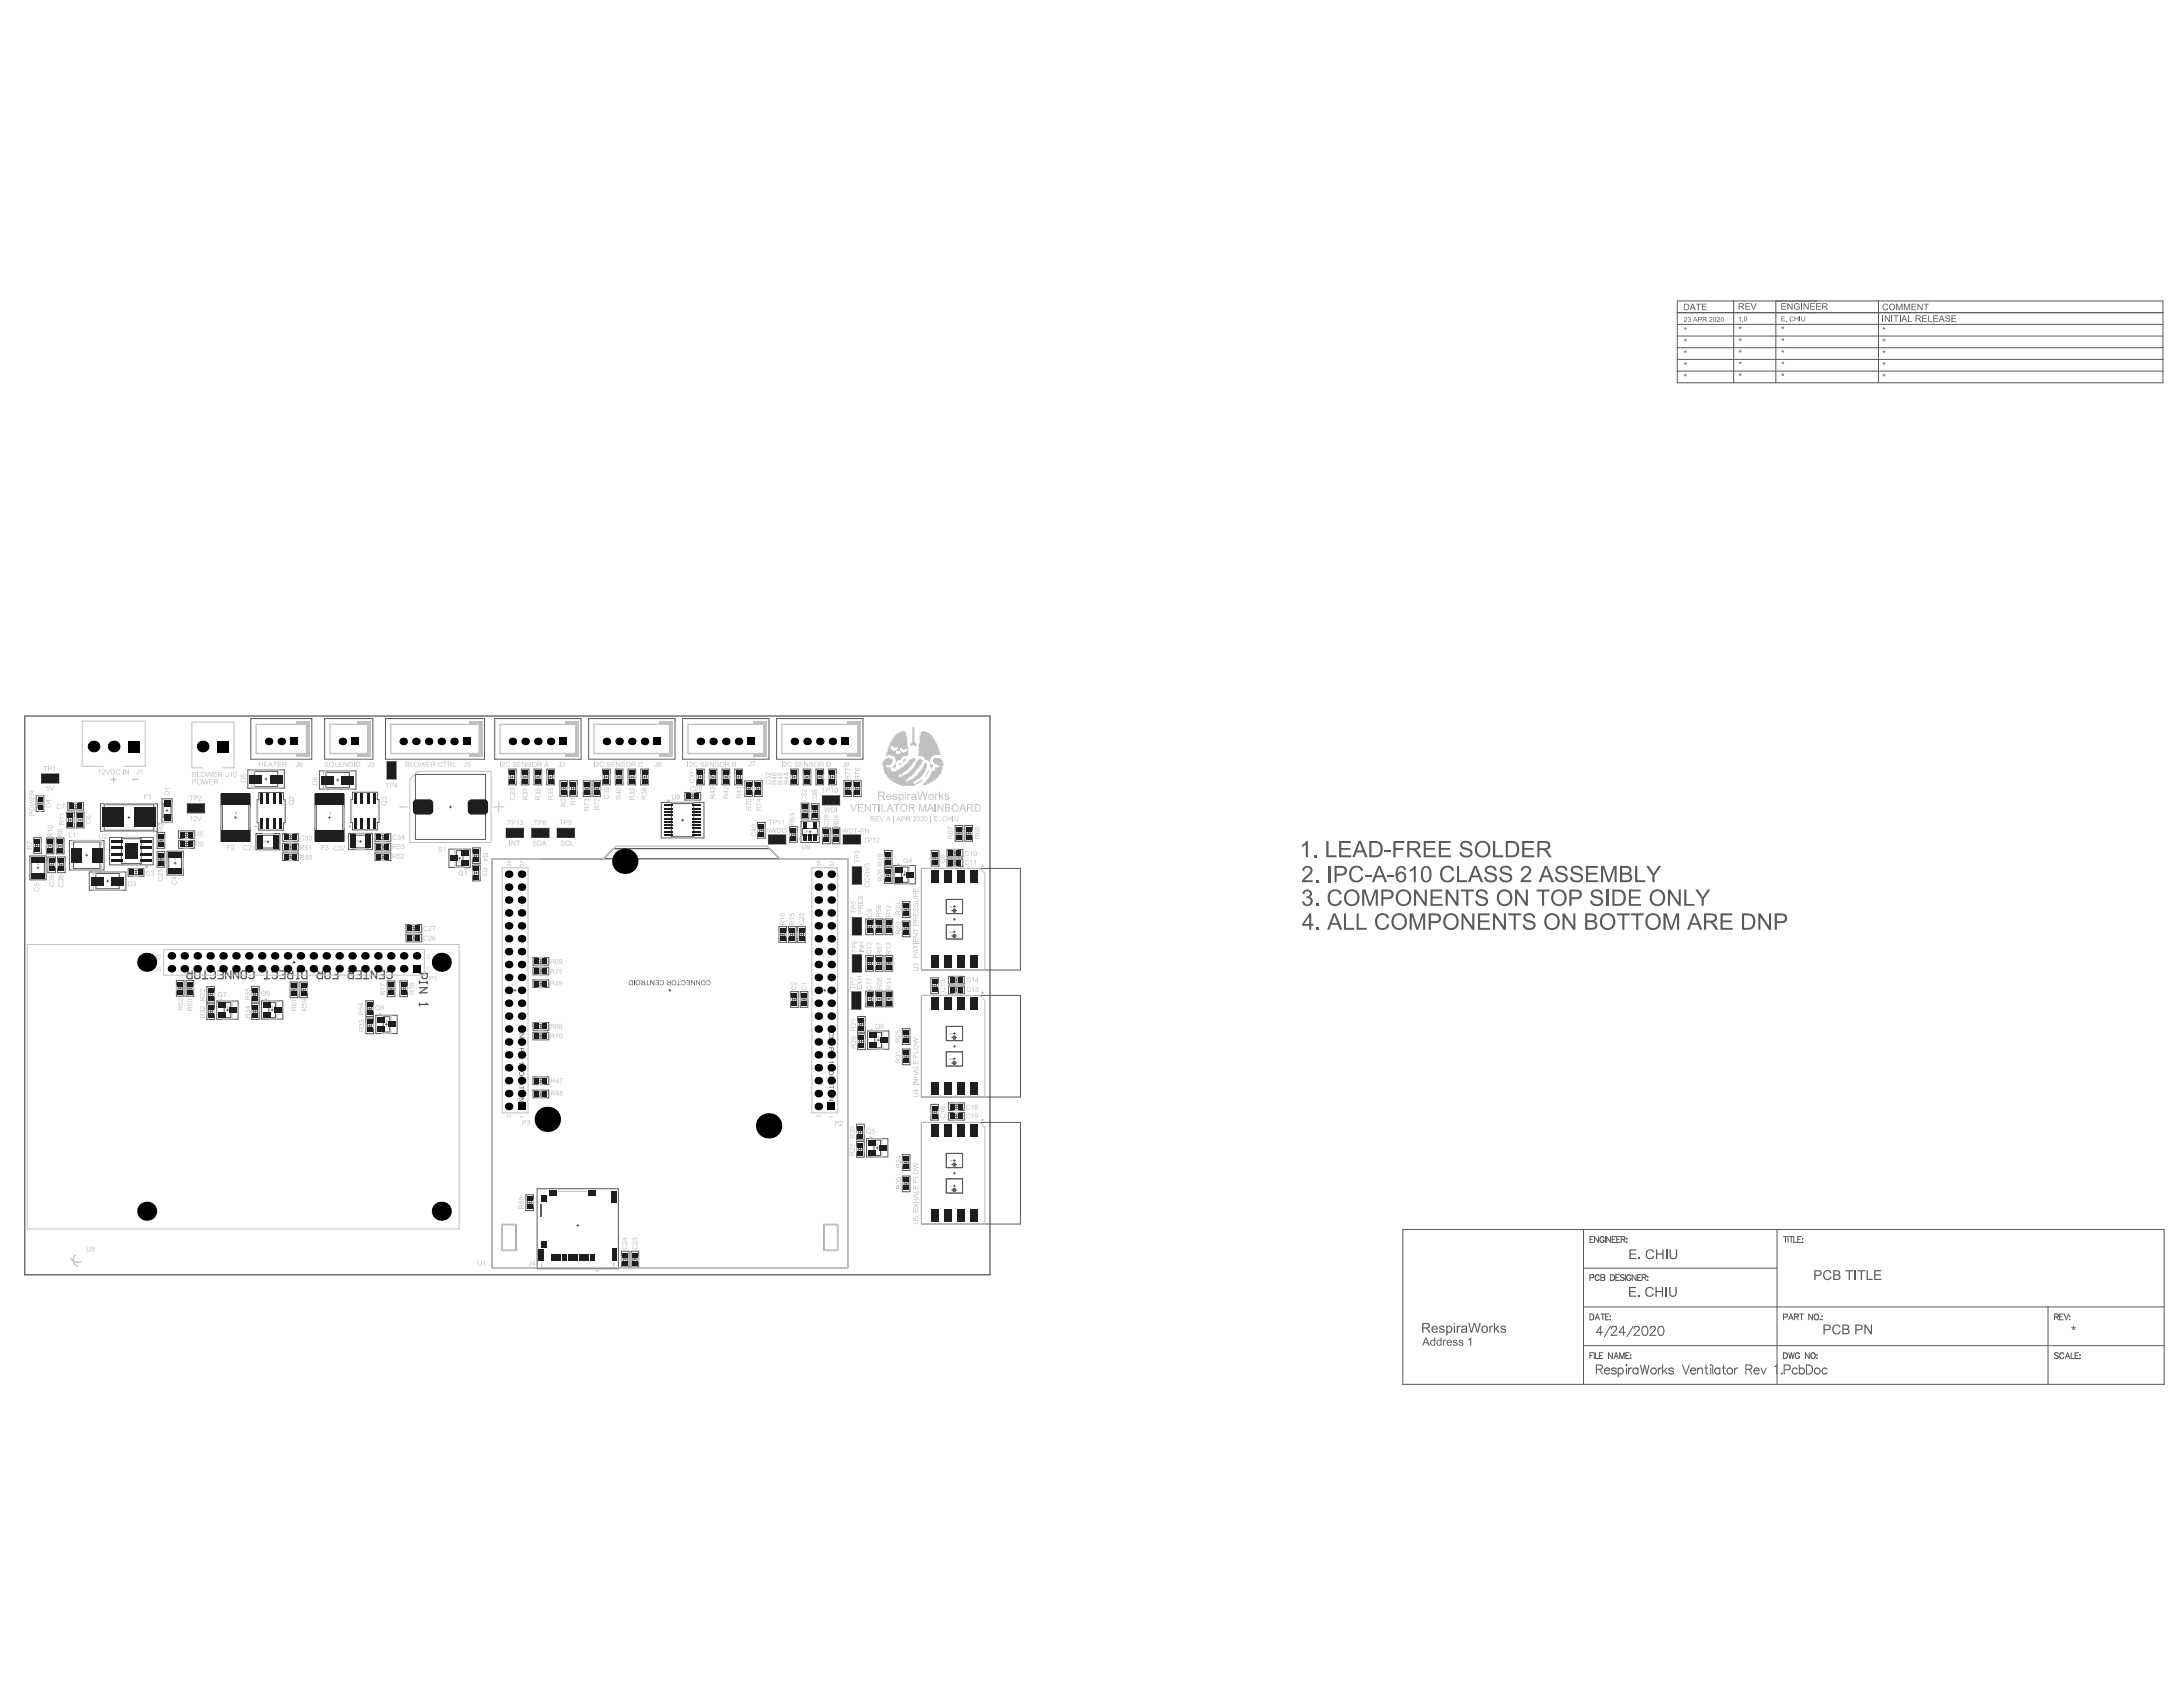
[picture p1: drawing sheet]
<svg xmlns="http://www.w3.org/2000/svg" width="279mm" height="216mm" viewBox="0 0 279 216" stroke-linecap="round" stroke-linejoin="round" font-family="sans-serif">
<g fill="none" stroke="#5a5a5a" stroke-width=".13">
<path d="M214.7 38.5h62.1v10.5h-62.1zM221.9 38.5v10.5M227.3 38.5v10.5M240.4 38.5v10.5M214.7 40h62.1M214.7 47.5h62.1M214.7 46h62.1M214.7 44.5h62.1M214.7 43h62.1M214.7 41.5h62.1M179.5 157.4h97.5v19.8h-97.5zM202.7 157.4v19.8"/>
<path d="M227.4 157.4v19.8M202.7 162.3h24.7M202.7 172.2h74.3M202.7 167.3h74.3M262.1 167.3v9.9"/>
</g>
<g fill="#5a5a5a">
<path d="M215.5 47.9l.2 .1v-.2v.2l.2-.1v.1h-.2l.1 .1v.1l-.1-.1-.1 .1-.1-.1 .1-.1h-.1z"/>
<path d="M215.5 46.4l.2 .1v-.2v.2l.2-.1v.1h-.2l.1 .1v.1l-.1-.1-.1 .1-.1-.1 .1-.1h-.1z"/>
<path d="M215.5 41.9l.2 .1v-.2v.2l.2-.1v.1h-.2l.1 .2-.1-.1-.1 .1h-.1l.1-.2h-.1z"/>
<path d="M222.6 47.8l.1 .1v-.1h.1l-.1 .1 .2-.1v.1l-.1 .1 .1 .1h-.1l-.1-.1v.1h-.1l.1-.1-.2-.1z"/>
<path d="M222.6 46.4h.1v-.1h.1l-.1 .1h.2l-.1 .1 .1 .1h-.1l-.1-.1v.1z"/>
<path d="M222.6 41.9h.1v-.1h.1l-.1 .1h.2l-.1 .1 .1 .1h-.1l-.1-.1-.1 .1 .1-.1-.2-.1z"/>
<path d="M228 47.8l.2 .1v-.1v.1l.1-.1 .1 .1-.2 .1 .1 .1-.1-.1-.1 .1h-.1l.1-.1-.1-.1z"/>
<path d="M228 46.4h.2v-.1v.1h.1h.1l-.2 .1 .1 .1h-.1v-.1l-.1 .1h-.1l.1-.1-.1-.1z"/>
<path d="M228 41.9h.2v-.1v.1h.1v.1h-.1l.1 .1h-.1v-.1l-.1 .1h-.1l.1-.1h-.1z"/>
<path d="M241 47.9l.1 .1v-.2h.1l-.1 .2 .2-.1v.1h-.1l.1 .1-.1 .1-.1-.1-.1 .1v-.1l.1-.1h-.2z"/>
<path d="M241 46.4l.1 .1v-.2h.1l-.1 .2 .2-.1v.1h-.1l.1 .1-.1 .1-.1-.1-.1 .1v-.1l.1-.1h-.2z"/>
<path d="M241 41.9l.1 .1v-.2h.1l-.1 .2 .2-.1v.1h-.1l.1 .2-.2-.1-.1 .1 .1-.2h-.2z"/>
<path d="M215.5 44.9l.2 .1v-.2v.2l.2-.1v.1h-.2l.1 .1v.1l-.1-.1-.1 .1-.1-.1 .1-.1h-.1z"/>
<path d="M215.5 43.4l.2 .1v-.2v.2l.2-.1v.1h-.2l.1 .1v.1l-.1-.1-.1 .1-.1-.1 .1-.1h-.1z"/>
<path d="M222.6 44.8l.1 .1v-.1h.1l-.1 .1 .2-.1v.1l-.1 .1 .1 .1h-.1l-.1-.1v.1h-.1l.1-.1-.2-.1z"/>
<path d="M222.6 43.4h.1v-.1h.1l-.1 .1h.2l-.1 .1 .1 .1h-.1l-.1-.1v.1h-.1l.1-.1-.2-.1z"/>
<path d="M228 44.8l.2 .1v-.1v.1l.1-.1v.1l-.1 .1 .1 .1-.1-.1-.1 .1h-.1l.1-.1-.1-.1z"/>
<path d="M228 43.4h.2v-.1v.1h.1h.1l-.2 .1 .1 .1h-.1v-.1l-.1 .1h-.1l.1-.1-.1-.1z"/>
<path d="M241 44.9l.1 .1v-.2h.1l-.1 .2 .2-.1v.1h-.1l.1 .1h-.2h-.1l.1-.1h-.2z"/>
<path d="M241 43.4l.1 .1v-.2h.1l-.1 .2 .2-.1v.1h-.1l.1 .1-.1 .1-.1-.1-.1 .1v-.1l.1-.1h-.2z"/>
<path d="M223.4 38.8h.6v.1h-.5v.3h.4v.1h-.4v.2h.5v.1h-.6z"/>
<path d="M224.1 38.8h.1l.2 .7 .3-.7h.1l-.3 .8h-.1z"/>
<path d="M265.1 169.8l.2 .1v-.2h.2l-.1 .2 .2-.1 .1 .2h-.2l.1 .2h-.1l-.1-.2-.1 .2h-.1l.1-.2-.2-.1z"/>
<path d="M222.7 38.9v.3l.4-.1-.1-.2zM222.5 38.8l.7 .1v.2l-.2 .2 .3 .3h-.2l-.3-.3h-.1v.3h-.2z"/>
</g>
<path d="M262.9 168.5h.5v-.3h-.5v.7M263.2 168.5l.2 .4M263.6 168.5h.3M264.1 168.2h-.5v.7h.5M264.2 168.2l.3 .7 .3-.7M264.9 168.4h.1M264.9 168.8h.1" fill="none" stroke="#5a5a5a" stroke-width=".13"/>
<g fill="#5a5a5a">
<path d="M217.1 38.9h.6v.1h-.3v.7h-.1v-.7h-.2z"/>
<path d="M217.8 38.9h.6v.1h-.5v.2h.5v.1h-.5v.3h.6v.1h-.7z"/>
<path d="M222.5 40.7l.3-.2v.6h-.1v-.5l-.2 .1z"/>
<path d="M223 41h.1v.1h-.1z"/>
<path d="M215.6 39v.6h.4l.1-.3-.1-.2-.1-.1zM215.5 38.9h.4l.2 .1 .1 .4-.2 .3h-.5z"/>
<path d="M216.6 39l-.1 .3h.3zM216.6 38.9h.1l.3 .8h-.1l-.1-.3h-.3l-.1 .3h-.1z"/>
<path d="M223.3 40.6v.3l.1 .2 .1-.1v-.3v-.1zM223.3 40.5h.2l.1 .2v.3l-.1 .1-.3-.1z"/>
</g>
<g fill="none" stroke="#5a5a5a" stroke-width=".13">
<path d="M203.5 168.2h.2a.4 .4 0 0 1 .3 .3 .4 .4 0 0 1-.3 .4h-.2zM204.2 168.9l.2-.7 .3 .7M204.3 168.7h.3M204.9 168.2h.5M205.1 168.2v.7M205.5 168.5h.3M205.9 168.2h-.4v.7h.4M206.1 168.4v.1zM206.1 168.8v.1zM263.4 173.2l-.1-.1-.4 .1 .1 .2 .4 .3v.1l-.1 .1-.4-.1M264.1 173.3a.27 .27 0 0 0-.3-.2 .27 .27 0 0 0-.2 .3v.2a.27 .27 0 0 0 .2 .3 .27 .27 0 0 0 .3-.2M264.3 173.9l.3-.8 .3 .8"/>
<path d="M264.5 173.6h.3M265.1 173.1v.8h.4M265.6 173.5h.3M266.1 173.1h-.5v.8h.5M266.2 173.4h.1M266.2 173.8v.1z"/>
</g>
<g fill="#5a5a5a">
<path d="M208.5 159.9h1v.1h-.8v.4h.7v.2h-.7v.4h.8v.1h-1z"/>
<path d="M209.7 161h.2v.1h-.2z"/>
<path d="M210.7 160.1l.4-.2 .5 .1 .1 .2-.1 .1-.2-.2-.3-.1-.2 .1-.1 .4v.3l.3 .2h.3l.2-.3 .1 .1-.2 .3-.5 .1-.3-.2-.1-.4z"/>
<path d="M211.9 159.9h.2v.5h.7v-.5h.1v1.2h-.1v-.5h-.7v.5h-.2z"/>
<path d="M213.2 159.9h.2v1.2h-.2z"/>
<path d="M213.7 159.9h.1l.1 1 .2 .1 .4-.1v-1h.2v.9l-.2 .3-.4 .1-.4-.2z"/>
</g>
<path d="M228.3 168.6l.4-.1v-.3h-.4v.7M228.9 168.9l.3-.7 .3 .7M229 168.7h.4M229.7 168.5h.4v-.3h-.4v.7M229.9 168.5l.3 .4M230.3 168.2h.5M230.6 168.2v.7M232 168.2v.7l-.5-.7v.7M232.3 168.3v-.1a.35 .35 0 0 1 .5 .3 .35 .35 0 0 1-.5 .4l-.1-.3zM233 168.8v.1zM233.2 168.4h.1M233.2 168.8h.1" fill="none" stroke="#5a5a5a" stroke-width=".13"/>
<g fill="#5a5a5a">
<path d="M184.3 169.7l.3-.1 .2 .2 .1 .1h-.2l-.1-.1-.3 .1 .1 .1 .5 .2v.2l-.2 .2h-.3l-.2-.2v-.1h.1l.1 .1 .2 .1 .2-.2-.6-.3z"/>
<path d="M186.5 169.7h.1v.1l.1-.1h.2v.1h-.2l-.1 .1v.7h-.1z"/>
<path d="M187.9 169.3h.2l.2 1.1 .3-1.1h.2l.3 1.1 .3-1.1h.1l-.3 1.3h-.2l-.3-1.1-.3 1.1h-.1z"/>
<path d="M190.6 169.7h.2v.1l.1-.1h.2v.1h-.2l-.1 .1v.7h-.2z"/>
<path d="M191.2 169.3h.2v.7l.3-.3h.2l-.3 .3 .4 .6h-.2l-.3-.5-.1 .1v.4h-.2z"/>
<path d="M192.2 169.7l.2-.1 .3 .2v.1h-.1l-.2-.1-.2 .1 .1 .1 .4 .2 .1 .2-.2 .2h-.4l-.2-.2v-.1h.2l.1 .2 .3-.1v-.2l-.5-.2-.1-.2z"/>
<path d="M184.7 171.5h.1v.1l.1-.1h.2v.1l-.3 .1v.5h-.1z"/>
<path d="M186 171.5h.4h.1v.2l-.2-.1h-.2v.1l.4 .2 .1 .2-.1 .1-.5-.1-.1-.1h.2l.1 .1h.2v-.2l-.4-.1z"/>
<path d="M186.7 171.5h.4h.1l.1 .2h-.2l-.1-.1h-.2v.1l.5 .2v.2l-.1 .1-.5-.1v-.1h.1l.1 .1h.3l-.1-.2-.4-.1z"/>
<path d="M187.9 171.4l.4-.2v1h-.1v-.8l-.3 .2z"/>
<path d="M182.2 169.5v.4h.5l.2-.2-.2-.2zM182 169.3h.7l.2 .1 .1 .5-.3 .1 .4 .6h-.2l-.4-.6h-.3v.6h-.2z"/>
<path d="M183.5 169.8l-.1 .2h.5l-.1-.2zM183.3 169.8l.4-.2 .3 .2v.4h-.6v.2l.2 .1 .2-.1 .1-.1h.1l-.1 .2-.3 .1-.3-.2-.1-.4z"/>
<path d="M185.1 169.7h.1v.1l.2-.1h.3l.2 .4-.1 .3-.1 .1-.2 .1-.2-.1v.4h-.2zM185.3 169.8v.5l.2 .2 .2-.2v-.3l-.1-.2z"/>
<path d="M186.1 169.3h.1v.2h-.1zM186.1 169.7h.1v.9h-.1z"/>
<path d="M187.2 170.2v.2l.2 .1 .2-.2v-.2zM187.1 169.8l.3-.2 .3 .1 .1 .9h-.1l-.1-.1-.2 .1-.3-.1-.1-.1v-.2l.5-.2a.11 .11 0 0 0 .1-.1 .11 .11 0 0 0 0-.1h-.3l-.1 .1h-.2z"/>
<path d="M189.7 170.1a.32 .32 0 0 0 .6 0 .32 .32 0 0 0-.6 0zM189.6 170.1a.47 .47 0 0 1 .9 0 .47 .47 0 0 1-.9 0z"/>
<path d="M182.5 171.3l-.2 .5h.4zM182.4 171.2h.2l.4 1h-.2l-.1-.3h-.4l-.1 .3h-.2z"/>
<path d="M183.1 171.5h.3l.2 .1v-.4h.1v1l-.1-.1-.3 .1-.2-.1-.1-.3zM183.3 171.6l-.1 .1v.3l.2 .1 .2-.1v-.2l-.1-.2z"/>
<path d="M183.9 171.5h.3l.2 .1v-.4h.1v1l-.1-.1-.3 .1-.2-.1-.1-.3zM184 171.6v.4l.1 .1h.2l.1-.2v-.2l-.2-.1z"/>
<path d="M185.3 171.6v.2h.4l-.1-.2zM185.2 171.5h.4l.2 .1v.3h-.5l.2 .2h.1l.1-.1h.1l-.1 .2h-.3l-.2-.1-.1-.3z"/>
</g>
<path d="M205.1 170.5h-.8l.6-.8v1.2M206.1 169.7l-.7 1.4M206.3 170l.2-.3 .4 .1a.36 .36 0 0 1-.2 .5l-.5 .6h.8M208.1 170.5h-.9l.6-.8v1.2M209 169.7l-.7 1.4M209.2 170l.2-.3 .4 .1a.36 .36 0 0 1-.1 .5l-.6 .6h.8M210.3 169.8a.38 .38 0 0 1 .5 .2 .58 .58 0 0 1-.3 .9 .74 .74 0 0 1-.2-1.1zM211.2 170l.2-.3 .4 .1a.36 .36 0 0 1-.1 .5l-.5 .6h.7M212.4 169.8a.38 .38 0 0 1 .5 .2 .58 .58 0 0 1-.4 .9 .74 .74 0 0 1-.1-1.1z" fill="none" stroke="#5a5a5a" stroke-width=".13"/>
<g fill="#5a5a5a">
<path d="M208.5 164.7h.9v.2h-.7v.3h.6v.2h-.6v.4h.7v.2h-.9z"/>
<path d="M209.7 165.8h.2v.2h-.2z"/>
<path d="M210.8 164.8l.5-.1 .3 .2 .1 .1-.2 .1-.2-.2h-.3l-.3 .3 .1 .4 .2 .2h.4l.1-.3 .2 .1-.2 .3-.4 .1-.4-.3-.1-.5z"/>
<path d="M211.9 164.7h.1v.5h.7v-.5h.2v1.3h-.2v-.6h-.7v.6h-.1z"/>
<path d="M213.2 164.7h.1v1.3h-.1z"/>
<path d="M213.6 164.7h.2v.9l.2 .2 .4-.1v-1h.2v.9l-.2 .3-.5 .1-.2-.3z"/>
</g>
<g fill="none" stroke="#5a5a5a" stroke-width=".13">
<path d="M203.5 158.6h.3M204 158.3h-.5v.7h.5M204.6 158.3v.7l-.5-.7v.7M205.3 158.4a.27 .27 0 0 0-.3-.1 .27 .27 0 0 0-.2 .2v.2a.27 .27 0 0 0 .2 .3 .27 .27 0 0 0 .3-.3h-.2M205.5 158.3v.7M206.1 158.3v.7l-.5-.7v.7M206.3 158.6h.3M206.8 158.3h-.5v.7h.5M206.9 158.6h.3M207.4 158.3h-.5v.7h.5M207.5 158.6h.4l.1-.3h-.5v.7M207.8 158.6l.2 .4"/>
<path d="M208.2 158.5v.1zM208.2 158.9v.1z"/>
</g>
<g fill="#5a5a5a">
<path d="M215.6 40.6h.3v.3l-.3 .2h.3v.1h-.4l.3-.4v-.2l-.3 .2z"/>
<path d="M216.1 40.6h.2l.1 .1-.1 .2 .1 .1-.1 .2h-.2l-.1-.2 .1 .1h.2v-.2h-.1l.1-.2-.2-.1-.1 .1z"/>
<path d="M218.8 40.6h.3v.1v.2l-.2 .2h.3v.1h-.4l.3-.4-.1-.2-.2 .2z"/>
<path d="M219.8 40.6h.2l.1 .1v.2l-.3 .2h.3v.1h-.4l.4-.4-.1-.2-.3 .2z"/>
<path d="M234.7 169.7l.4-.2 .4 .2 .1 .2h-.2l-.2-.2h-.3l-.2 .3v.4l.2 .2h.3l.2-.3 .2 .1-.2 .3-.5 .1-.3-.3-.1-.4z"/>
<path d="M238.6 169.5h.2l.6 1v-1h.2v1.3h-.2l-.6-1v1h-.2z"/>
<path d="M217 40.6l-.1 .3h.2zM216.9 40.6h.1l.3 .6h-.1l-.1-.2h-.2l-.1 .2h-.1z"/>
<path d="M217.4 40.6v.3l.3-.1v-.1zM217.3 40.6h.4l.1 .1-.1 .2h-.3v.3h-.1z"/>
<path d="M218 40.6v.3l.3-.1v-.1zM217.9 40.6h.5v.2l-.1 .1 .2 .3h-.1l-.2-.3h-.2v.3h-.1z"/>
<path d="M219.4 40.7l-.1 .3 .2 .1h.1v-.3l-.1-.1zM219.3 40.6h.3v.1v.4l-.1 .1h-.2v-.1z"/>
<path d="M220.4 40.7l-.1 .3 .1 .1h.1l.1-.3-.1-.2zM220.3 40.6h.2l.1 .1v.3l-.1 .2-.3-.1z"/>
<path d="M233.6 169.7v.4h.4l.1-.1v-.3zM233.4 169.5h.7l.1 .1 .1 .3-.2 .3-.5 .1v.5h-.2z"/>
<path d="M236 169.7v.3h.5v-.2l-.1-.1zM236 170.2v.4l.5-.1 .1-.2-.2-.1zM235.8 169.5h.6l.2 .2 .1 .2-.2 .2 .2 .1v.3l-.1 .2-.8 .1z"/>
<path d="M237.6 169.7v.4h.5l.1-.1-.1-.3zM237.4 169.5h.7l.3 .3v.2l-.2 .2-.6 .1v.5h-.2z"/>
</g>
<path d="M228.3 158.3h.5M228.5 158.3v.7M228.9 158.3v.7M229 158.3h.5M229.3 158.3v.7M229.6 158.3v.7h.4M230.1 158.6h.3M230.6 158.3h-.5v.7h.5M230.7 158.5v.1zM230.7 158.9v.1z" fill="none" stroke="#5a5a5a" stroke-width=".13"/>
<g fill="#5a5a5a">
<path d="M228 38.8h.6v.1h-.5v.3h.5v.1h-.5v.2h.5v.1h-.6z"/>
<path d="M228.8 38.8h.1l.4 .6v-.6h.1v.8h-.1l-.4-.6v.6h-.1z"/>
<path d="M229.7 38.9l.2-.1 .4 .1v.1l-.1 .1-.1-.2h-.2l-.2 .3 .1 .3h.3h.1v-.2h-.2v-.1h.3v.3l-.2 .1h-.4l-.1-.3z"/>
<path d="M230.5 38.8h.1v.8h-.1z"/>
<path d="M230.8 38.8h.1l.5 .6v-.6h.1v.8h-.1l-.5-.6v.6h-.1z"/>
<path d="M231.7 38.8h.6v.1h-.5v.3h.4v.1h-.4v.2h.5v.1h-.6z"/>
<path d="M232.4 38.8h.7v.1h-.5v.3h.4v.1h-.4v.2h.5v.1h-.7z"/>
<path d="M228 40.5h.4v.1h-.3v.2h.3h-.3v.3h.4h-.5z"/>
<path d="M228.6 41h.1v.1h-.1z"/>
<path d="M229.1 40.6l.3-.1 .2 .1-.1 .1-.1-.1h-.2l-.1 .1v.3l.2 .1 .3-.2-.1 .2h-.3l-.1-.1-.1-.3z"/>
<path d="M229.7 40.5h.1v.3h.3v-.3h.1v.6h-.1v-.3h-.3v.3h-.1z"/>
<path d="M230.3 40.5h.1v.6h-.1z"/>
<path d="M230.6 40.5v.5l.2 .1 .1-.1 .1-.5h.1l-.1 .6h-.3h-.1z"/>
<path d="M233.3 38.9v.3l.5-.1-.1-.2zM233.2 38.8h.5l.2 .1v.2l-.3 .2 .4 .3h-.2l-.2-.3h-.3v.3h-.1z"/>
</g>
<g fill="none" stroke="#5a5a5a" stroke-width=".13">
<path d="M203.5 163.5h.4l.1-.3-.5-.1v.8M203.5 173.5h.3M204 173.1h-.5v.8M204 173.1v.8M204.2 173.1v.8h.4M204.7 163.3a.27 .27 0 0 0-.3-.2 .27 .27 0 0 0-.2 .3v.2a.27 .27 0 0 0 .2 .3 .27 .27 0 0 0 .3-.2M204.7 173.5h.3M204.9 163.1l.5 .1v.2l-.2 .1 .2 .1-.1 .2-.4 .1zM204.9 163.5h.3M205.2 173.1h-.5v.8h.5M206.1 163.1h.3a.4 .4 0 0 1 .2 .4 .4 .4 0 0 1-.2 .4h-.3zM206.4 173.1v.8l-.5-.8v.8"/>
<path d="M206.6 173.9l.3-.8 .2 .8M206.7 173.6h.3M206.8 163.5h.3M207.3 163.1h-.5v.8h.5M207.3 173.9v-.8l.3 .8 .3-.8v.8M207.9 163.2l-.2-.1-.3 .1 .1 .2 .4 .3v.1l-.2 .1-.3-.1M208 163.1v.8M208.1 173.5h.3M208.5 173.1h-.4v.8h.4M208.7 173.4h.1M208.7 173.8v.1zM208.7 163.3a.27 .27 0 0 0-.3-.2 .27 .27 0 0 0-.2 .3v.2a.27 .27 0 0 0 .3 .3 .27 .27 0 0 0 .2-.3h-.1"/>
<path d="M209.4 163.1v.8l-.5-.8v.8M209.6 163.5h.3M210.1 163.1h-.5v.8h.5M210.2 163.5l.4-.1v-.2l-.4-.1v.8M210.4 163.5l.3 .4M210.9 163.4h.1M210.9 163.8v.1z"/>
</g>
<g fill="#5a5a5a">
<path d="M233.6 162.7l.5-.1 .3 .2v.1h-.2l-.1-.2h-.4l-.1 .1-.1 .3 .1 .4 .2 .2 .3-.1 .2-.2h.1l-.2 .3-.5 .1-.3-.3-.1-.5z"/>
<path d="M236.2 162.6h1v.1h-.4v1.1h-.2v-1.1h-.4z"/>
<path d="M237.4 162.6h.1v1.2h-.1z"/>
<path d="M237.7 162.6h1v.1h-.4v1.1h-.1v-1.1h-.5z"/>
<path d="M238.9 162.6h.2v1.1h.6v.1h-.8z"/>
<path d="M239.9 162.6h.9v.1h-.8v.4h.7v.1h-.7v.5h.8v.1h-.9z"/>
<path d="M232.4 162.7v.4h.6v-.2l-.1-.2zM232.2 162.6h.8l.2 .3-.2 .3-.6 .1v.5h-.2z"/>
<path d="M234.8 162.7v.4h.4l.2-.1-.2-.3zM234.8 163.2v.5h.4l.2-.2-.1-.3zM234.6 162.6h.6l.2 .1 .1 .2-.2 .2 .3 .2-.2 .4-.8 .1z"/>
</g>
<g fill="none" stroke="#5a5a5a" stroke-width=".13">
<path d="M204.3 175.2h.7l.1-.2-.1-.2-.2-.1h-.5v1.1M204.7 175.2l.4 .6M205.4 175.4a.36 .36 0 0 0 .2 .4 .36 .36 0 0 0 .4-.1M205.4 175.2a.32 .32 0 0 1 .4-.1 .32 .32 0 0 1 .2 .3h-.6zM206.9 175.2a.35 .35 0 0 0-.6 0l.1 .2 .4 .1 .1 .2a.35 .35 0 0 1-.6 0M207.1 175.2a.37 .37 0 0 1 .6 0 .37 .37 0 0 1 0 .5 .37 .37 0 0 1-.6 0M207.1 175.1v1.1M208.1 174.7h.1zM208.2 175.1v.7M208.4 175.1v.7M208.9 175.1a.37 .37 0 0 0-.5 .3M209.6 175.2a.37 .37 0 0 0-.5 0 .37 .37 0 0 0 0 .5 .37 .37 0 0 0 .5 0"/>
<path d="M209.6 175.1v.7M210 174.7l.2 1.1 .3-1.1 .3 1.1 .3-1.1M212.3 175.1v.7M212.7 175.1a.37 .37 0 0 0-.4 .3M212.8 174.7v1.1M213 175.4l.4 .4M213.3 175.1l-.5 .5M214.2 175.2a.35 .35 0 0 0-.6 0l.1 .2 .4 .1 .1 .2a.35 .35 0 0 1-.6 0M215.3 174.7l.5 1.1 .4-1.1M216.4 175.4a.36 .36 0 0 0 .2 .4 .36 .36 0 0 0 .4-.1M216.4 175.2a.32 .32 0 0 1 .4-.1 .32 .32 0 0 1 .2 .3h-.6zM217.3 175.3l.3-.2h.2l.1 .7"/>
<path d="M217.3 175.1v.7M218.2 175.1h.4M218.4 174.7v.9v.2h.2M218.9 174.7h.1zM219 175.1v.7M219.2 174.7v1.1M220.1 175.2a.37 .37 0 0 0-.5 0 .37 .37 0 0 0 0 .5 .37 .37 0 0 0 .5 0M220.1 175.1v.7M220.4 175.1h.4M220.6 174.7v.9v.2h.3M222 175.1v.7M222.4 175.1a.37 .37 0 0 0-.4 .3"/>
<path d="M223.5 175.2h.6l.1-.2v-.2l-.3-.1h-.4v1.1M223.8 175.2l.4 .6M224.5 175.4a.36 .36 0 0 0 .2 .4 .36 .36 0 0 0 .4-.1M224.5 175.2a.32 .32 0 0 1 .4-.1 .32 .32 0 0 1 .2 .3h-.6zM225.4 175.1l.3 .7 .4-.7M227.1 174.9l.3-.2v1.1M228 175.7v.1zM228.3 173.1h.2a.4 .4 0 0 1 .3 .4 .4 .4 0 0 1-.3 .4h-.2zM228.4 175.3h.5a.3 .3 0 0 0 .2-.3 .3 .3 0 0 0-.2-.3h-.5v1.1M228.9 173.1l.2 .8 .2-.8 .2 .8 .1-.8M230 175.2a.37 .37 0 0 0-.5 0 .37 .37 0 0 0 0 .5 .37 .37 0 0 0 .5 0M230.3 175.2a.37 .37 0 0 1 .5 0 .37 .37 0 0 1 0 .5 .37 .37 0 0 1-.5 0"/>
<path d="M230.3 174.7v1.1M230.3 173.3a.27 .27 0 0 0-.3-.2 .27 .27 0 0 0-.2 .3v.2a.27 .27 0 0 0 .3 .3 .27 .27 0 0 0 .2-.3h-.2M231.2 174.7h.4a.62 .62 0 0 1 .4 .6 .62 .62 0 0 1-.4 .5h-.4zM231.6 173.1v.8l-.5-.8v.8M231.9 173.2a.35 .35 0 0 1 .4 .3 .35 .35 0 0 1-.4 .3l-.1-.2zM232.5 173.4h.1M232.5 173.8v.1zM233.9 175.2a.37 .37 0 0 0-.6 0 .37 .37 0 0 0 0 .5 .37 .37 0 0 0 .6 0"/>
<circle cx="211.6" cy="175.5" r=".38"/>
<circle cx="221.4" cy="175.5" r=".38"/>
<circle cx="232.6" cy="175.5" r=".38"/>
</g>
<g fill="#5a5a5a">
<path d="M240.9 40.4h.1v.8h-.1z"/>
<path d="M241.2 40.4h.1l.5 .6v-.6h.1v.8h-.1l-.5-.7v.7h-.1z"/>
<path d="M242.1 40.4h.1v.8h-.1z"/>
<path d="M242.3 40.4h.7v.1h-.3v.7h-.1v-.7h-.3z"/>
<path d="M243.1 40.4h.1v.8h-.1z"/>
<path d="M244.2 40.4h.1v.7h.4v.1h-.5z"/>
<path d="M246 40.4h.6v.1h-.5v.2h.5v.1h-.5v.3h.5v.1h-.6z"/>
<path d="M246.8 40.4h.1v.7h.4v.1h-.5z"/>
<path d="M247.4 40.4h.7v.1h-.5v.2h.4v.1h-.4v.3h.5v.1h-.7z"/>
<path d="M249 40.4l.3-.1 .3 .2v.1h-.1l-.2-.2-.2 .1v.2l.5 .1v.3l-.1 .1h-.3l-.2-.1v-.2h.1l.1 .2 .3-.1-.1-.1-.4-.2z"/>
<path d="M249.8 40.4h.6v.1h-.5v.2h.4v.1h-.4v.3h.5v.1h-.6z"/>
<path d="M241 39l.4-.1 .2 .1 .1 .1h-.2l-.1-.1h-.2l-.2 .2 .1 .3 .1 .1h.2l.2-.2h.1l-.2 .3h-.3l-.2-.1-.1-.4z"/>
<path d="M242.7 38.9h.2l.2 .7 .3-.7h.1v.8h-.1v-.7l-.3 .7h-.1l-.2-.7v.7h-.1z"/>
<path d="M243.7 38.9h.1l.3 .7 .2-.7h.2v.8h-.1v-.7l-.3 .7h-.1l-.2-.7v.7h-.1z"/>
<path d="M244.6 38.9h.6v.1h-.4v.2h.4v.1h-.4v.3h.5v.1h-.7z"/>
<path d="M245.4 38.9h.1l.5 .6v-.6h.1v.8h-.1l-.5-.6v.6h-.1z"/>
<path d="M246.2 38.9h.7v.1h-.3v.7h-.1v-.7h-.3z"/>
<path d="M168.5 118.7h.3v.3h-.3z"/>
<path d="M172 116.9h.3v1.8h1v.3h-1.3z"/>
<path d="M173.6 116.9h.3v1.8h1v.3h-1.3z"/>
<path d="M176.2 117.2l.3-.2 .4-.1h.5l.2 .2 .2 .4h-.3l-.2-.3-.5-.1-.4 .2-.1 .4v.7l.4 .4 .6-.1 .2-.4h.3l-.3 .5-.6 .2-.4-.1-.3-.2-.2-.3v-.5l.1-.4z"/>
<path d="M180.4 116.9h.4l.6 1.8 .6-1.8h.4v2.1h-.3v-1.8l-.6 1.8h-.2l-.6-1.8v1.8h-.3z"/>
<path d="M187.1 116.9h.2l1.1 1.6v-1.6h.3v2.1h-.3l-1.1-1.6v1.6h-.2z"/>
<path d="M189.2 116.9h1.5v.2h-1.3v.7h1.2v.2h-1.2v.7h1.3v.3h-1.5z"/>
<path d="M191.1 116.9h.3l1.1 1.6v-1.6h.2v2.1h-.3l-1-1.6v1.6h-.3z"/>
<path d="M193 116.9h1.7v.2h-.7v1.9h-.3v-1.9h-.7z"/>
<path d="M195.1 117.1l.5-.2h.4l.3 .2 .2 .4h-.3l-.1-.3-.5-.1a.31 .31 0 0 0-.3 .2 .31 .31 0 0 0 0 .3l.9 .3 .2 .2 .1 .4-.2 .4-.3 .1h-.5l-.2-.1-.3-.2-.1-.4h.3l.1 .3 .4 .2 .4-.1 .2-.2-.1-.3-.9-.3-.3-.2v-.3z"/>
<path d="M200 116.9h.3l1.1 1.6v-1.6h.2v2.1h-.3l-1-1.6v1.6h-.3z"/>
<path d="M206.9 116.9h1.7v.2h-.7v1.9h-.3v-1.9h-.7z"/>
<path d="M208.7 116.9h1.7v.2h-.7v1.9h-.3v-1.9h-.7z"/>
<path d="M212.9 116.9h.4l.6 1.8 .6-1.8h.4v2.1h-.3v-1.8l-.6 1.8h-.2l-.6-1.8v1.8h-.3z"/>
<path d="M220.2 116.9h1.5v.2h-1.2v.7h1.1v.2h-1.1v.7h1.3v.3h-1.6z"/>
<path d="M225 116.9h.3l1.1 1.6v-1.6h.3v2.1h-.3l-1.1-1.6v1.6h-.3z"/>
<path d="M166.9 111l.6-.2 .4 .2 .1 .4-.1 .3-.9 1h1v.2h-1.4l.2-.4 .8-.8 .1-.3-.1-.3-.3-.1-.3 .2-.1 .2h-.2z"/>
<path d="M168.4 112.6h.3v.3h-.3z"/>
<path d="M243.7 40.5l-.1 .4h.3zM243.7 40.4h.1l.3 .8h-.1l-.1-.3h-.3l-.1 .3h-.2z"/>
<path d="M245.3 40.5v.2h.4v-.1v-.1zM245.2 40.4h.4l.2 .1v.2l-.2 .1 .3 .4h-.1l-.3-.4h-.2v.4h-.1z"/>
<path d="M248.5 40.5l-.1 .4h.2zM248.4 40.4h.2l.3 .8h-.1l-.1-.3h-.4l-.1 .3h-.1z"/>
<path d="M241.9 39.3a.31 .31 0 0 0 .6 0 .31 .31 0 0 0-.6 0zM241.7 39.3a.45 .45 0 0 1 .9 0 .45 .45 0 0 1-.9 0z"/>
<path d="M167.6 117.3l-.7 1h.7zM167.6 116.9h.2v1.4h.3v.2h-.3v.5h-.2v-.5h-.9v-.2z"/>
<path d="M170.8 117.1l-.4 1h.8zM170.6 116.9h.3l.9 2.1h-.3l-.3-.7h-.8l-.2 .7h-.3z"/>
<path d="M178.5 117.3l-.1 .5 .1 .6 .3 .3h.5a.82 .82 0 0 0 .5-1 .82 .82 0 0 0-1.1-.5zM178.4 117.1l.3-.2h.5l.4 .1 .3 .3 .1 .3 .1 .5-.1 .4-.3 .3-.7 .2-.4-.1-.2-.2-.2-.2-.1-.6 .1-.5z"/>
<path d="M183.1 117.1v.8h.7a.37 .37 0 0 0 .4-.4 .37 .37 0 0 0-.5-.4zM182.9 116.9h1l.3 .1 .2 .4v.4a.63 .63 0 0 1-.7 .3h-.6v.9h-.2z"/>
<path d="M185.2 117.3l-.2 .5 .1 .6 .3 .3 .5 .1a.82 .82 0 0 0 .5-1.1 .82 .82 0 0 0-1.1-.5zM185 117.1l.3-.2h.5l.4 .1 .3 .2 .1 .4 .1 .5-.1 .4-.3 .3-.4 .2h-.4l-.3-.1-.3-.2-.2-.5v-.4z"/>
<path d="M198.1 117.3l-.2 .5v.4l.2 .4 .4 .2 .6-.2 .2-.5v-.5l-.1-.3-.4-.2h-.3zM197.9 117.1l.4-.2h.4l.5 .1 .3 .3 .1 .8-.1 .4-.3 .3-.4 .2h-.3l-.3-.1-.3-.2-.2-.5-.1-.4z"/>
<path d="M203.2 117.1v.7h.6l.2-.1 .1-.3-.1-.2zM203.2 118v.7h.7l.2-.1 .1-.3-.2-.2zM202.9 116.9h1l.4 .3v.4l-.2 .3 .3 .2 .1 .3-.3 .5-.3 .1h-1z"/>
<path d="M205.2 117.3l-.2 .5 .1 .6 .2 .3 .3 .1 .5-.1a.83 .83 0 0 0 .4-1 .83 .83 0 0 0-1-.6zM205 117.1l.4-.2h.4l.4 .1 .3 .2 .2 .4v.5l-.1 .5-.2 .2-.7 .2-.5-.1-.2-.2-.2-.4v-.5z"/>
<path d="M211.1 117.3l-.2 .6 .2 .7 .4 .2 .5-.2 .3-.5-.1-.5-.1-.3-.4-.2h-.3zM210.9 117.1l.3-.2h.5l.3 .1 .3 .2 .2 .4 .1 .5-.2 .5-.2 .2-.7 .2-.4-.1-.3-.2-.2-.4v-.5l.1-.3z"/>
<path d="M216.9 117.1l-.4 1h.7zM216.7 116.9h.3l.9 2.1h-.3l-.3-.7h-.9l-.2 .7h-.3z"/>
<path d="M218.4 117.1v.7h.8l.2-.2 .1-.3-.2-.1zM218.1 116.9h1.1l.4 .2 .1 .2v.4l-.1 .2-.4 .1 .3 .3 .4 .7h-.3l-.5-.7-.2-.2h-.5v.9h-.3z"/>
<path d="M223.2 117.1v1.6l.9-.1 .3-.4-.1-.7-.3-.3zM222.9 116.9h1.2l.4 .4 .1 .4v.5l-.1 .4-.2 .3-.4 .1h-1z"/>
<path d="M227.4 117.1v.8h.7l.3-.2v-.3l-.1-.2zM227.1 116.9l1.3 .1 .3 .2v.3l-.1 .4-.2 .2h-1v.9h-.3z"/>
</g>
<path d="M170.2 110.8v2.1" fill="none" stroke="#5a5a5a" stroke-width=".28"/>
<g fill="#5a5a5a">
<path d="M173 111.1l.3-.2 .5-.1 .3 .1 .2 .2 .2 .3-.3 .1-.1-.3-.2-.1-.3-.1-.4 .1-.2 .3-.1 .4 .1 .6 .2 .2 .3 .1 .4-.1 .3-.4h.3l-.3 .6-.3 .1h-.4l-.4-.1-.2-.2-.2-.4v-.4l.1-.6z"/>
<path d="M174.7 112h.8v.3h-.8z"/>
<path d="M177.6 112h.8v.3h-.8z"/>
<path d="M180.4 111.3l.4-.2 .2-.3h.2v2.1h-.2v-1.6l-.6 .3z"/>
<path d="M184.6 111l.3-.1 .5-.1 .3 .1 .3 .2 .1 .3-.3 .1-.1-.3-.2-.1-.3-.1-.4 .1-.1 .3-.1 .4 .1 .6 .1 .2 .3 .1 .5-.1 .3-.4h.3l-.4 .6-.3 .1h-.4l-.3-.1-.3-.2-.2-.4v-.4l.1-.6z"/>
<path d="M186.5 110.8h.2v1.9h1.1v.2h-1.3z"/>
<path d="M190.2 111l.5-.2 .5 .1 .3 .2 .1 .3h-.3l-.2-.3-.4-.1a.31 .31 0 0 0-.3 .2 .31 .31 0 0 0 0 .3l1.1 .4 .1 .4-.1 .4-.3 .2h-.5l-.4-.1-.2-.2-.1-.4h.2l.1 .3 .4 .2h.4l.2-.3-.1-.3-.8-.3-.3-.1-.1-.4z"/>
<path d="M192.2 111l.2-.2h.4l.3 .1 .3 .2 .1 .3h-.3l-.1-.2-.3-.2-.4 .1-.2 .2 .1 .2 .9 .3 .3 .2v.5l-.3 .4h-.6l-.4-.1-.2-.2-.1-.4h.2l.2 .4 .3 .1h.5l.2-.3v-.2l-.2-.1-.8-.3-.3-.2v-.3z"/>
<path d="M194.9 111l.6-.2 .3 .2 .2 .3-.1 .3-.9 1.1h1v.2h-1.4l.2-.4 .8-.8 .1-.3-.1-.3-.2-.1-.4 .1-.1 .3h-.3z"/>
<path d="M199.2 111l.5-.2 .5 .1 .2 .1 .2 .4h-.3l-.1-.2-.2-.2-.5 .1-.2 .3 .2 .2 .9 .3 .2 .1 .1 .4-.2 .4-.4 .1h-.6l-.3-.2-.2-.5h.3l.2 .4 .3 .1h.4l.2-.3a.61 .61 0 0 0-.7-.5l-.3-.1-.3-.2v-.3z"/>
<path d="M201.2 111l.5-.2 .5 .1 .3 .2 .1 .3h-.3l-.2-.3-.4-.1a.3 .3 0 0 0-.4 .2 .3 .3 0 0 0 .1 .3l.9 .3 .2 .2 .1 .3-.2 .5-.4 .1h-.3l-.4-.1-.3-.2v-.4h.2l.1 .3 .4 .2h.4l.2-.3-.1-.3-.8-.3-.3-.1-.1-.4z"/>
<path d="M203 110.8h1.5v.3h-1.2v.6h1.1v.2h-1.1v.8h1.3v.2h-1.6z"/>
<path d="M204.9 110.8h.4l.6 1.8 .6-1.8h.4v2.1h-.3v-1.7l-.6 1.7h-.2l-.6-1.8v1.8h-.3z"/>
<path d="M209.3 110.8h.3v1.9h1v.2h-1.3z"/>
<path d="M210.7 110.8h.3l.7 1 .6-1h.3l-.8 1.2v.9h-.3v-.9z"/>
<path d="M166.6 108.1l.4-.2 .2-.3h.2v2.1h-.3v-1.6l-.5 .3z"/>
<path d="M168.2 109.4h.3v.3h-.3z"/>
<path d="M169.8 107.6h.2v1.9h1.1v.2h-1.3z"/>
<path d="M171.4 107.6h1.5v.3h-1.2v.6h1.1v.3h-1.1v.7h1.2v.2h-1.5z"/>
<path d="M177.2 108.8h.8v.3h-.8z"/>
<path d="M178.3 107.6h1.4v.3h-1.1v.6h1v.3h-1v.9h-.3z"/>
<path d="M182.2 107.6h1.5v.3h-1.2v.6h1.1v.3h-1.1v.7h1.3v.2h-1.6z"/>
<path d="M184.2 107.6h1.5v.3h-1.3v.6h1.2v.3h-1.2v.7h1.3v.2h-1.5z"/>
<path d="M187.1 107.8l.6-.2 .4 .1 .2 .2 .1 .3h-.3l-.1-.2-.2-.2-.5 .1-.2 .2 .1 .3 .9 .2 .3 .3v.4l-.3 .4h-.6l-.4-.1-.2-.2-.1-.3 .3-.1 .2 .4 .4 .1 .3-.1 .2-.2v-.2l-.2-.1-.8-.2-.3-.3v-.3z"/>
<path d="M191.1 107.6h.3v1.9h1v.2h-1.3z"/>
<path d="M194.8 107.6h1.5v.3h-1.2v.6h1.2v.3h-1.2v.7h1.3v.2h-1.6z"/>
<path d="M166.9 114l.5-.2 .3 .2 .2 .2v.4l-.3 .2 .3 .2 .1 .5-.2 .3-.3 .2-.6-.2-.2-.3v-.1l.2-.1 .2 .4 .3 .1 .2-.1 .2-.3-.2-.4-.4-.1v-.2l.4-.1v-.4l-.4-.1-.2 .1-.1 .2h-.2z"/>
<path d="M168.4 115.6h.3v.3h-.3z"/>
<path d="M170.2 114.1l.3-.2 .4-.1 .4 .1 .3 .3 .1 .2-.2 .1-.3-.4-.3-.1-.3 .1-.3 .3-.1 .3 .1 .7 .2 .2 .5 .1 .3-.2 .2-.3 .3 .1-.4 .5-.3 .2h-.4l-.3-.1-.3-.3-.1-.4-.1-.5z"/>
<path d="M174.3 113.8h.5l.6 1.8 .6-1.8h.3v2.1h-.2v-1.7l-.6 1.7h-.3l-.6-1.7v1.7h-.3z"/>
<path d="M181 113.8h.3l1.1 1.7v-1.7h.2v2.1h-.3l-1.1-1.6v1.6h-.2z"/>
<path d="M183.1 113.8h1.5v.3h-1.2v.6h1.1v.3h-1.1v.7h1.3v.2h-1.6z"/>
<path d="M185 113.8h.3l1.1 1.7v-1.7h.3v2.1h-.3l-1.1-1.6v1.6h-.3z"/>
<path d="M187 113.8h1.6v.3h-.7v1.8h-.2v-1.8h-.7z"/>
<path d="M189.1 114l.6-.2 .4 .1 .2 .2 .1 .3-.2 .1-.2-.4h-.2h-.5l-.1 .3 .1 .2 .9 .3 .2 .2 .1 .3-.3 .4-.3 .2-.6-.1-.4-.2-.1-.4 .3-.1 .1 .3 .3 .2h.5l.2-.2a.58 .58 0 0 0-.7-.6l-.3-.1-.3-.2v-.3z"/>
<path d="M193.9 113.8h.3l1.1 1.7v-1.7h.3v2.1h-.3l-1.1-1.6v1.6h-.3z"/>
<path d="M196.7 113.8h1.6v.3h-.7v1.8h-.2v-1.8h-.7z"/>
<path d="M203.8 114l.2-.1 .4-.1 .4 .1 .2 .2 .1 .3-.2 .1-.2-.4h-.2h-.5l-.1 .3 .2 .2 .8 .3 .2 .2 .1 .3-.3 .4-.3 .2-.6-.1-.3-.2-.2-.4 .3-.1 .1 .3 .3 .2h.5l.2-.2a.58 .58 0 0 0-.7-.6l-.4-.1-.1-.2-.1-.3z"/>
<path d="M171.1 111.1v.7h.6l.3-.1 .1-.3-.1-.3zM170.8 110.8l1.3 .1 .2 .2 .1 .3-.1 .3-.1 .2-.4 .2h-.7v.8h-.3z"/>
<path d="M176.5 111l-.3 1h.7zM176.4 110.8h.3l.8 2.1h-.3l-.2-.6h-.9l-.2 .6h-.3z"/>
<path d="M178.8 111l.3-.1 .4-.1 .2 .1 .2 .4h-.2l-.1-.2-.2-.1-.4 .2-.1 .6 .3-.2h.3l.3 .2 .2 .4-.1 .3-.2 .3-.3 .1h-.3a1.3 1.3 0 0 1-.4-1.6zM179 111.9l-.1 .3 .1 .4 .3 .1 .3-.1 .1-.3-.1-.4-.2-.1z"/>
<path d="M182.3 111.1l-.2 .6 .1 .6v.3l.4 .1 .3-.2v-1.1l-.1-.2-.2-.2zM182.1 111l.3-.2 .5 .1 .2 .2 .1 .4-.1 1.1-.3 .3h-.4a1 1 0 0 1-.5-1.1v-.5z"/>
<path d="M188.8 111l-.3 1h.7zM188.7 110.8h.3l.8 2.1h-.3l-.2-.6h-.9l-.2 .6h-.3z"/>
<path d="M197.9 111l-.4 1h.7zM197.7 110.8h.3l.9 2.1h-.3l-.3-.6h-.9l-.2 .6h-.3z"/>
<path d="M207.6 111.1v.6h.7l.2-.1v-.3l-.2-.2zM207.6 111.9v.8h.7l.3-.2v-.2l-.1-.3zM207.3 110.8h1l.2 .1 .2 .2 .1 .4-.3 .3 .3 .2 .1 .4-.2 .4-.4 .1h-1z"/>
<path d="M174 107.8l-.3 1.1h.7zM173.9 107.6h.3l.8 2.1h-.3l-.2-.6h-.9l-.2 .6h-.3z"/>
<path d="M175.5 107.9v1.6l.8-.1 .2-.1 .2-.3v-.5l-.1-.4-.4-.2zM175.3 107.6h1l.5 .3 .2 .4v.6l-.2 .4-.2 .3-.4 .1h-.9z"/>
<path d="M180.4 107.9v.7l.9-.1 .2-.1v-.3l-.2-.2zM180.1 107.6h1.1l.4 .2 .2 .3-.1 .4-.5 .3 .3 .2 .4 .7h-.3l-.5-.8-.3-.1h-.4v.9h-.3z"/>
<path d="M189.2 108l-.2 .5 .1 .7 .5 .3 .5-.1 .2-.2 .2-.4-.2-.7-.2-.2-.3-.1zM189.1 107.9l.3-.2 .5-.1 .4 .1 .3 .3 .1 .4v.4l-.1 .5-.2 .2-.4 .2h-.4h-.3l-.4-.4-.1-.3v-.4v-.4z"/>
<path d="M193 107.9v1.6l.8-.1 .2-.1 .1-.3 .1-.5-.2-.4-.2-.2zM192.7 107.6l1.2 .1 .4 .3 .1 .5v.4l-.1 .4-.3 .3-.3 .1h-1z"/>
<path d="M197 107.9v.7l.8-.1 .3-.2v-.2l-.1-.2zM196.8 107.6h1l.5 .2 .1 .3v.3l-.2 .2-.4 .2 .3 .2 .5 .7h-.3l-.5-.7-.3-.2h-.5v.9h-.2z"/>
<path d="M172.5 114.3l-.2 .3v.4l.2 .5 .4 .2 .6-.1 .2-.6v-.5l-.2-.2-.4-.2h-.3zM172.3 114.1l.3-.2 .5-.1 .5 .2 .3 .3 .1 .7-.1 .5-.3 .3-.3 .1-.5 .1-.3-.2-.3-.2-.2-.4v-.4l.1-.4z"/>
<path d="M177.1 114.1v.7h.6l.4-.2v-.2l-.2-.3zM176.8 113.8l1.1 .1 .3 .1 .2 .4-.1 .3-.2 .3-.4 .1h-.6v.8h-.3z"/>
<path d="M179.1 114.3l-.2 .5 .2 .7 .4 .2 .6-.1 .2-.3 .1-.4-.3-.7-.2-.1h-.4zM178.9 114.2l.4-.3 .4-.1 .5 .2 .2 .2 .2 .3v.6l-.1 .4-.3 .3-.6 .2-.4-.1-.3-.3-.3-.6 .1-.5z"/>
<path d="M192 114.3l-.1 .5 .1 .7 .5 .2 .5-.1 .2-.2 .1-.4-.1-.4-.1-.4-.3-.1h-.3zM191.8 114.2l.3-.3 .4-.1h.3l.5 .3 .2 .3 .1 .6-.2 .5-.2 .2-.3 .2-.4 .1-.4-.1-.3-.3-.2-.6v-.5z"/>
<path d="M199 114.3l-.2 .5 .2 .7 .4 .2 .6-.1 .1-.2 .1-.5-.2-.7-.2-.1h-.4zM198.8 114.2l.4-.3 .4-.1 .5 .2 .2 .2 .2 .5v.4l-.1 .4-.3 .3-.6 .2-.5-.1-.2-.3-.3-.6 .1-.5z"/>
<path d="M201.1 114.1v.7h.7l.3-.1 .1-.3-.2-.3zM200.9 113.8l1.1 .1 .3 .1 .2 .3-.1 .5a.63 .63 0 0 1-.7 .3h-.6v.8h-.2z"/>
</g>
<path d="M205.7 113.8v2.1" fill="none" stroke="#5a5a5a" stroke-width=".28"/>
<g fill="#5a5a5a">
<path d="M208.5 113.8h1.5v.3h-1.3v.6h1.2v.3h-1.2v.7h1.3v.2h-1.5z"/>
<path d="M213.5 113.8h.3l1.1 1.7v-1.7h.2v2.1h-.3l-1.1-1.6v1.6h-.2z"/>
<path d="M215.6 113.8h.2v1.9h1.1v.2h-1.3z"/>
<path d="M217 113.8h.3l.6 1 .7-1h.3l-.8 1.2v.9h-.3v-.9z"/>
<path d="M69.1 154.1h.2v1.6h-.2z"/>
<path d="M206.6 114.1v1.6l.9-.1 .3-.4-.1-.8-.3-.3zM206.4 113.8l1.1 .1 .4 .3 .2 .4v.5l-.1 .4-.3 .3-.4 .1h-.9z"/>
<path d="M211.6 114.3l-.1 .3-.1 .4 .2 .5 .4 .2 .6-.1 .2-.6v-.5l-.1-.2-.5-.2h-.2zM211.4 114.1l.4-.2 .4-.1 .5 .2 .2 .2 .2 .4v.4l-.1 .5-.3 .3-.3 .1-.5 .1-.2-.1-.3-.3-.2-.4-.1-.4 .1-.4z"/>
</g>
<g fill="none" stroke="#5a5a5a" stroke-width=".13">
<path d="M5.3 99h2.2v1.2h-2.2zM31.7 98.5h4.7v2.4h-4.7zM32.1 92h7.8v5.2h-7.8zM33.9 99.7h.3M34.1 99.6v.2M37.3 94.9h.7M37.6 94.6v.6M40.9 98.7h4.7v2.3h-4.7zM41.6 92h6.1v5.2h-6.1zM43.1 99.8h.3M43.2 99.7v.3M45.1 94.9h.7"/>
<path d="M45.5 94.6v.6M49.3 92h12.7v5.2h-12.7zM49.5 97.5h1.2v2.2h-1.2zM59.4 94.9h.7M59.7 94.6v.6M63.3 92h11.1v5.2h-11.1zM65.1 98.4h1v2h-1zM65.5 99.4h.2M65.6 99.3v.3M66.7 98.4h1v2h-1zM67.1 99.4h.2M67.2 99.3v.3"/>
<path d="M68.4 98.4h.9v2h-.9zM68.7 99.4h.3M68.8 99.3v.3M70 98.4h1v2h-1zM70.3 99.4h.3M70.5 99.3v.3M71.7 99.9h.9v2h-.9zM71.8 94.9h.6M72.1 94.6v.6M72.9 99.9h1v2h-1zM74.7 99.9h.9v2h-.9zM75.3 92h11.1v5.2h-11.1z"/>
<path d="M75.9 99.9h1v2h-1zM77.1 98.4h1v2h-1zM77.5 99.4h.2M77.6 99.3v.3M78.8 98.4h.9v2h-.9zM79.1 99.4h.3M79.2 99.3v.3M80.4 98.4h1v2h-1zM80.7 99.4h.3M80.9 99.3v.3M82 98.4h1v2h-1zM82.4 99.4h.2"/>
<path d="M82.5 99.3v.3M83.8 94.9h.6M84.1 94.6v.6M87.4 92h11v5.2h-11zM89.2 98.4h.9v2h-.9zM89.5 99.4h.3M89.6 99.3v.3M90.8 98.4h1v2h-1zM91.1 99.4h.3M91.3 99.3v.3M92.4 98.4h1v2h-1zM92.8 99.4h.2"/>
<path d="M92.9 99.3v.3M94 98.4h1v2h-1zM94.4 99.4h.3M94.5 99.3v.3M95.3 99.9h1v2h-1zM95.8 94.9h.7M96.1 94.6v.6M96.6 99.9h.9v2h-.9zM99.4 92h11.1v5.2h-11.1zM101.2 98.4h1v2h-1zM101.5 99.4h.3M101.7 99.3v.3"/>
<path d="M102.8 98.4h1v2h-1zM103.2 99.4h.2M103.3 99.3v.3M104.4 98.4h1v2h-1zM104.8 99.4h.3M104.9 99.3v.3M106.1 98.4h.9v2h-.9zM106.4 99.4h.3M106.6 99.3v.3M107.9 94.9h.6M108 99.9h1v2h-1zM108.2 94.6v.6"/>
<path d="M109.2 99.9h1v2h-1zM3.8 109.5h2.1v3.1h-2.1zM4.3 107.2h1v2h-1zM4.6 101.8h1v2.1h-1zM4.7 108.2h.2M4.7 111.1h.3M4.8 108.1v.2M4.9 110.9v.3M5 102.9h.3M5.1 102.7v.3M5.9 107.3h1v2h-1zM6.1 109.7h1v2h-1z"/>
<path d="M6.3 108.3h.3M6.4 108.1v.3M6.5 110.7h.2M6.6 110.6v.2M7.2 107.3h1v2h-1zM7.4 109.7h.9v2h-.9zM7.6 108.3h.2M7.7 108.1v.3M7.7 110.7h.3M7.9 110.6v.2M8.5 103.9h1v2.1h-1zM8.7 102.7h2v1h-2z"/>
<path d="M8.9 104.9h.3M8.9 107.6h4.4v3.7h-4.4zM9 104.8v.3M9.5 103.2h.3M9.7 103.1v.2M9.8 103.9h.9v2.1h-.9zM10.1 104.9h.3M10.3 104.8v.3M11 109.4h.2M11.1 109.3v.3M11.4 111.6h4.7v2.3h-4.7zM12.9 102.9h7.2v3.5h-7.2z"/>
<path d="M13.6 112.8h.3M13.8 112.6v.3M14 107.2h5.6v3.5h-5.6zM16.4 104.6h.2M16.4 111.2h2v.9h-2zM16.5 104.5v.3M16.7 108.9h.2M16.8 108.8v.3M17.3 111.7h.2M17.4 111.5v.3M20.1 106.6h1v2h-1zM20.1 109h1v2h-1z"/>
<path d="M20.5 110h.2M20.5 107.6h.2M20.6 107.4v.3M20.6 109.8v.3M20.7 102.2h1.3v3h-1.3zM21.2 103.7h.3M21.4 108.9h2.1v3.1h-2.1zM21.4 103.6v.3M22.3 110.5h.2M22.4 110.3v.3M22.8 107.6h2.1v1h-2.1zM22.8 106.3h2.1v1h-2.1z"/>
<path d="M23.7 108.1h.3M23.7 106.8h.3M23.8 106.7v.2M23.8 107.9v.3M24 102.9h2.2v1.1h-2.2zM28.3 101.6h3.7v6h-3.7zM30 104.6h.3M30.2 104.5v.3M32.8 106.7h3v2.1h-3zM33.1 101.4h3.2v1h.2v2.9h-.2v.9h-3.2v-.9h-.2v-2.9h.2zM34.2 107.7h.2M34.3 107.6v.2"/>
<path d="M36.2 107.9h2v1h-2zM36.2 109.2h2v.9h-2zM36.2 106.7h2v1h-2zM37 108.4h.3M37 109.6h.3M37.1 107.2h.2M37.2 108.3v.2M37.2 109.5v.3M37.2 107v.3M40.3 101.6h3.8v6h-3.8zM42 104.6h.3M42.2 104.5v.3"/>
<path d="M44.6 106.7h3.1v2h-3.1zM45.1 101.4h3.2v.9h.2v3h-.2v.9h-3.2v-.9h-.2v-3h.2zM46 107.7h.3M46.1 107.6v.2M48 106.7h2v1h-2zM48 107.9h2v1h-2zM48 109.2h2v.9h-2zM48.9 108.4h.2M48.9 107.2h.2M48.9 109.6h.2M49 107v.3M49 108.3v.2"/>
<path d="M49 109.5v.3M52 118.3h2v1h-2zM52 119.6h2v.9h-2zM52.8 118.8h.3M53 118.7v.2M53 119.9v.3M57.5 108.7h2.7v2.3h-2.7zM57.5 103.3h.3M57.7 103.1v.3M58.7 109.8h.3M58.8 109.7v.3M60.5 108.5h1v2h-1z"/>
<path d="M60.5 110.7h1v2h-1zM60.8 111.7h.3M60.8 109.5h.3M61 109.4v.2M61 111.6v.3M64.8 106h2.2v1.2h-2.2zM68.1 106h2.2v1.2h-2.2zM71.3 106h2.2v1.2h-2.2zM72 100.9h.3M72.2 100.8v.2M73.3 100.9h.2M73.4 100.8v.2"/>
<path d="M75 100.9h.3M75.1 100.8v.3M76.3 100.9h.2M76.4 100.8v.3M84.6 102.7h5.5v4.5h-5.5zM87.2 105h.3M87.4 104.8v.3M87.7 101.4h2v1h-2zM88.5 101.9h.3M88.7 101.8v.2M95.7 100.9h.3M95.8 100.8v.3"/>
<path d="M96.9 100.9h.3M97 105.3h.9v2h-.9zM97.1 100.8v.3M97.3 106.3h.3M97.4 106.1v.3M98.4 106.8h2.2v1.2h-2.2zM99.7 118.6h1v2h-1zM100.1 119.6h.2M100.2 119.5v.2M100.9 118.6h1v2h-1zM101.1 105.8h.9v2h-.9zM101.3 119.6h.2"/>
<path d="M101.4 119.5v.2M101.4 106.8h.3M101.5 106.7v.2M102.1 118.6h1v2h-1zM102.5 119.6h.2M102.5 105.1h2.4v2.7h-2.4zM102.6 102.8h.9v2h-.9zM102.6 119.5v.2M102.9 103.8h.3M103 103.7v.2M103.6 106.5h.2M103.7 106.3v.3"/>
<path d="M103.9 102.9h.9v2h-.9zM104.2 103.9h.3M104.3 103.7v.3M105.2 101.8h2.3v1.2h-2.3zM105.3 106h1v2h-1zM105.6 107h.3M105.8 106.8v.3M106.5 106h1v2h-1zM106.9 107h.2M107 106.8v.3M107.9 106.8h2.2v1.2h-2.2zM108.4 100.9h.2"/>
<path d="M108.5 100.8v.3M109.1 110.9h1.2v2.3h-1.2zM109.1 117.4h1.2v2.3h-1.2zM109.6 100.9h.3M109.7 100.8v.3M110.8 117.6h1v2h-1zM111.2 118.6h.2M111.3 118.5v.2M112 117.6h1v2h-1zM112.4 118.6h.3M112.5 118.5v.2M113.2 108.8h1v2h-1z"/>
<path d="M113.2 111h1v2.1h-1zM113.3 117.6h1v2h-1zM113.6 109.8h.2M113.6 112h.2M113.6 118.6h.3M113.7 109.7v.3M113.7 111.9v.3M113.8 118.5v.2M114.4 110.8h2.8v2.3h-2.8zM115.5 115.4h1v2h-1zM115.5 117.9h1v2h-1zM115.7 111.9h.2"/>
<path d="M115.8 111.8v.3M115.8 116.4h.3M115.8 118.9h.3M116 116.3v.2M116 118.7v.3M117.9 111.1h12.7v13h-12.7zM119.2 108.8h1v2h-1zM119.6 109.8h.2M119.7 109.7v.3M121.1 115.1h2.1v1.8h-2.1zM121.1 118.4h2.1v1.8h-2.1zM121.2 108.7h2v1h-2z"/>
<path d="M121.2 109.9h2v1h-2zM121.8 116.5h.2M121.8 119.8h.2M122 116.3v.4M122 116.5l.2-.2v.4zM122 117.6h.3M122 116h.3M122 119.6v.4M122 119.3h.3M122.1 110.4h.2M122.1 109.2h.2M122.2 115.9v.2"/>
<path d="M122.2 117.5v.3M122.2 119.1v.3M122.2 116.5h.2M122.2 109.1v.2M122.2 110.3v.3M122.2 119.6v.4l-.2-.2zM122.2 119.8h.2M122.3 105.6h.9v2.1h-.9zM122.6 106.7h.3M122.7 106.5v.3M123.5 105.6h1v2.1h-1zM123.8 106.7h.3"/>
<path d="M124 106.5v.3M22.6 125.5h1v2h-1zM22.9 126.5h.3M23.1 126.4v.2M23.8 125.5h1v2h-1zM24.2 126.5h.2M24.3 126.4v.2M26.5 128.5h1v2h-1zM26.5 126.3h1v2h-1zM26.8 127.3h.3M26.8 129.5h.3M27 127.1v.3"/>
<path d="M27 129.3v.3M27.7 128.1h2.8v2.3h-2.8zM29 129.3h.2M29.1 129.1v.3M32.2 126.2h1v2h-1zM32.2 128.4h1v2.1h-1zM32.6 127.2h.2M32.6 129.5h.2M32.7 127.1v.3M32.7 129.3v.3M33.5 128.1h2.7v2.3h-2.7zM34.7 129.3h.3"/>
<path d="M34.8 129.1v.3M37.1 125.7h1v2h-1zM37.5 126.7h.3M37.5 123.2h.3M37.6 123v.3M37.6 126.5v.3M38.4 125.7h1v2h-1zM38.7 126.7h.3M38.9 126.5v.3M46.8 130.3h1v2h-1zM46.8 128.1h1v2h-1zM47.2 131.3h.2"/>
<path d="M47.2 129.1h.2M47.3 129v.2M47.3 131.2v.2M48.1 129.9h2.7v2.4h-2.7zM49.3 131.1h.3M49.5 131v.2M49.6 125.5h.9v2.1h-.9zM49.9 126.5h.3M50 126.4v.3M51.2 125.5h1v2.1h-1zM51.5 126.5h.3M51.7 126.4v.3"/>
<path d="M52.8 120h.3M53.2 124h.2M53.3 123.8v.3M65.8 126.7h.3M65.9 126.6v.3M68.2 122.5h2v1h-2zM68.2 123.8h2v1h-2zM68.2 125.4h2v1h-2zM68.2 130.9h2v.9h-2zM68.2 132.1h2v1h-2zM68.2 137.8h2v1h-2zM68.2 139.5h2v1h-2z"/>
<path d="M69.1 138.3h.3M69.1 132.6h.3M69.1 131.4h.3M69.1 125.9h.3M69.1 124.3h.3M69.1 123h.3M69.2 122.9v.3M69.2 124.1v.3M69.2 125.8v.2M69.2 131.2v.3M69.2 132.5v.2M69.2 138.2v.2"/>
<path d="M69.2 139.9v.2M85.6 126.7h.3M85.7 126.6v.3M101.2 126.9h1v2h-1zM101.5 127.9h.3M101.7 127.8v.2M102.4 126.9h1v2h-1zM102.8 127.9h.2M102.9 127.8v.2M105.4 126.7h.3M105.6 126.6v.3M109 126.9h1.2v2.2h-1.2z"/>
<path d="M109.1 122.2h1.2v2.2h-1.2zM109.8 132.3h.9v2h-.9zM109.8 130.1h.9v2h-.9zM110.1 131.1h.3M110.1 133.3h.3M110.3 131v.2M110.3 133.2v.2M110.8 122.3h1v2h-1zM110.8 126.8h1v2.1h-1zM111 131.9h2.8v2.4h-2.8zM111.2 127.8h.2M111.2 123.3h.2"/>
<path d="M111.3 123.2v.2M111.3 127.7v.3M112 122.3h1v2h-1zM112 126.8h1v2.1h-1zM112.3 133.1h.2M112.4 127.8h.3M112.4 123.3h.3M112.4 133v.2M112.5 123.2v.2M112.5 127.7v.3M113.3 122.3h1v2h-1zM113.3 126.8h1v2.1h-1z"/>
<path d="M113.6 127.8h.3M113.6 123.3h.3M113.8 123.2v.2M113.8 127.7v.3M115.5 131.7h1v2h-1zM115.5 134.3h1v2h-1zM115.8 135.3h.3M115.8 132.7h.3M116 132.5v.3M116 135.1v.3M117.9 127.4h12.7v13h-12.7zM119.1 125.1h1v2.1h-1z"/>
<path d="M119.5 126.2h.2M119.6 126v.3M121.1 131.4h2.1v1.8h-2.1zM121.1 134.6h2.1v1.8h-2.1zM121.4 125h2v.9h-2zM121.4 126.2h2v1h-2zM121.8 132.8h.2M121.8 136h.2M122 132.6v.4M122 135.8v.4M122 132.8l.2-.2v.4zM122 136l.2-.2v.4z"/>
<path d="M122 135.5h.3M122 133.9h.3M122 132.3h.3M122.2 132.1v.3M122.2 133.8v.2M122.2 135.4v.2M122.2 132.8h.2M122.2 136h.2M122.3 126.7h.2M122.3 125.4h.2M122.4 125.3v.3M122.4 126.5v.3"/>
<path d="M66.6 141.6h.3M66.8 141.5v.2M67.3 152.9h1v2h-1zM67.7 153.9h.2M67.8 153.8v.2M68.7 152.1h10.4v10.3h-10.4zM69.1 140h.3M73.8 156.8h.3M73.9 156.7v.3M106.3 141.6h.2M106.4 141.5v.2M109.6 146.1h1v2h-1z"/>
<path d="M109.6 143.9h1v2h-1zM110 147.1h.3M110 144.9h.3M110.1 144.8v.2M110.1 147v.2M110.9 145.7h2.7v2.4h-2.7zM112.1 146.9h.3M112.3 146.8v.2M115.5 147.8h1v2h-1zM115.5 150.5h1v2h-1zM115.8 151.5h.3M115.8 148.8h.3"/>
<path d="M116 148.7v.2M116 151.4v.2M117.9 143.6h12.7v13h-12.7zM119.1 141.3h1v2.1h-1zM119.5 142.3h.2M119.6 142.2v.3M121.1 147.6h2.1v1.8h-2.1zM121.1 150.9h2.1v1.8h-2.1zM121.4 141.1h2v1h-2zM121.4 142.4h2v1h-2zM121.8 152.3h.2M121.8 149h.2"/>
<path d="M122 148.8v.4M122 152.1v.4M122 149l.2-.2v.4zM122 151.8h.3M122 150.1h.3M122 148.5h.3M122.2 148.4v.3M122.2 150v.3M122.2 151.6v.3M122.2 152.1v.4l-.2-.2zM122.2 152.3h.2M122.2 149h.2"/>
<path d="M122.3 141.6h.2M122.3 142.9h.2M122.4 141.5v.3M122.4 142.7v.3M79.5 160.1h1v2h-1zM79.9 161.1h.3M80 161v.3M80.8 160.1h.9v2h-.9zM81.1 161.1h.3M81.3 161v.3"/>
</g>
<g fill="#5a5a5a">
<path d="M4.8 110.4h.2v.1h-.1l.1-.1h-.2v.2z"/>
<path d="M4.8 110.6v.1l.1-.1h.1v.1l-.1-.1v.1h-.1z"/>
<path d="M4.7 108.5l.2 .1-.2-.1v.1z"/>
<path d="M5.7 99.5h.2l-.1 .2z"/>
<path d="M6.1 99.5l.1 .2z"/>
<path d="M8.9 105.3h.2z"/>
<path d="M8.9 105.1h.2z"/>
<path d="M10.1 105.4h.1l-.1 .1h.1l.1-.1v.1h-.1z"/>
<path d="M20.4 110.4l.2 .1v-.1l.1 .1-.2 .1z"/>
<path d="M20.4 110.3h.2l.1-.1v.2l-.2-.1v.1z"/>
<path d="M20.4 110.1l.1 .1 .1-.1 .1 .1-.2-.1 .1 .1h-.2z"/>
<path d="M20.2 105.2h.3z"/>
<path d="M23 126.3l.1 .1 .1-.1v.1l-.2-.1v.1z"/>
<path d="M22.3 109.8h.2v.1l-.1-.1v.1z"/>
<path d="M24.1 106.8h.1h-.1l.1 .1v.1h-.1l.1-.1z"/>
<path d="M25.7 103.4l.1 .2h-.2z"/>
<path d="M25.3 103.4h.1l-.1 .1h.1v.1h-.1l.1-.2z"/>
<path d="M26.9 129.1l.2 .1v-.1v.1h-.2z"/>
<path d="M26.9 129.2l.1 .2 .1-.1v.1l-.2-.1v.1z"/>
<path d="M26.8 127.5l.2 .1v-.1v.2l-.1-.2-.1 .1z"/>
<path d="M26.8 127.4l.2 .1v-.1v.1l-.1-.1v.1z"/>
<path d="M29 129h.2v-.1v.2z"/>
<path d="M32.6 129.1v.1h.2v-.1l-.1 .1z"/>
<path d="M32.6 127.5v.1l.1-.1v.1v-.1l-.1 .1z"/>
<path d="M32.6 127.3v.1v-.1h.1v.1h-.1z"/>
<path d="M33.6 107.6h.1l-.1 .1 .1 .1-.1-.1z"/>
<path d="M33.8 107.6h.1l-.1 .1 .1 .1h-.1l.1-.2z"/>
<path d="M34 107.6v.2z"/>
<path d="M33.4 99.6h.1h-.1l.1 .1v.1l-.1-.1h.1z"/>
<path d="M34.8 128.9l.1 .1-.1-.1h.1l.1 .1h-.2z"/>
<path d="M37.6 126.5h.1l.1 .1z"/>
<path d="M37.4 108.4h.2h-.2l.2 .1-.1 .1h-.1l.1-.1h-.1z"/>
<path d="M37.3 108.4v.2z"/>
<path d="M37.6 107.1l.2 .1-.1 .1h-.1h.1v-.2l-.1 .1z"/>
<path d="M37.4 107.1l.2 .1h-.2l.1 .1h-.1z"/>
<path d="M37.3 107.1h.1l-.1 .1 .1 .1h-.1z"/>
<path d="M45.4 107.6h.2l-.2 .1h.2l-.1 .1z"/>
<path d="M45.6 107.6h.2l-.1 .2-.1-.1h.1z"/>
<path d="M45.8 107.6h.1l-.1 .2 .1-.2z"/>
<path d="M49.3 108.4h.1h-.1l.1 .2h-.1l.1-.1h-.1z"/>
<path d="M49.1 108.4h.1h-.1l.1 .2-.1-.1z"/>
<path d="M49.4 107.1l.2 .1-.1 .1h-.1h.2l-.1-.2z"/>
<path d="M49.3 107.1l.1 .1h-.1l.1 .1h-.2z"/>
<path d="M51.6 126.2l.2 .1z"/>
<path d="M53.4 120h.1v.2h-.1l.1-.1v-.1l-.1 .1z"/>
<path d="M53.2 120h.1l-.1 .1h.1v.1h-.1l.1-.2z"/>
<path d="M58.7 110.1h.2l-.2 .1z"/>
<path d="M65.2 106.5h.1v.2z"/>
<path d="M65.6 106.5v.2z"/>
<path d="M65.7 106.5h.1v.2l-.1-.1h.1z"/>
<path d="M65.4 99.9l.2 .1v-.1v.1h-.2z"/>
<path d="M65.5 99.7l.1 .1v-.1v.1l-.1-.1v.1z"/>
<path d="M67.6 154l.1 .1 .1-.1 .1 .1h-.2l.1 .1-.2-.1z"/>
<path d="M69.4 138.3l-.1 .1 .1 .1h-.1z"/>
<path d="M68.8 132.5h.2l-.1 .2v-.2z"/>
<path d="M68.7 99.7h.2v.1v-.1h-.2v.1z"/>
<path d="M70.3 99.7h.2v.1v-.1h-.2l.1 .1z"/>
<path d="M70.3 99.5l.1 .1v-.1l.1 .1v.1v-.1l-.1 .1-.1-.1z"/>
<path d="M71.7 106.5h.2l-.1 .2z"/>
<path d="M72 101.2l.2 .1v-.1v.1l-.1-.1-.1 .1z"/>
<path d="M73.2 101.2h.2l-.1 .1z"/>
<path d="M76.2 101.2l.2 .1-.1-.1-.1 .1z"/>
<path d="M76.2 101.1h.2v-.1v.2l-.1-.1-.1 .1z"/>
<path d="M77.5 99.9l.1 .1v-.1l.1 .1h-.2z"/>
<path d="M77.5 99.7h.1l.1 .1h-.1l.1-.1h-.2v.1z"/>
<path d="M80 160.6h.1l.1 .1h-.1v-.1h-.1v.1z"/>
<path d="M79.9 160.8l.2 .1v-.1v.1l-.1-.1-.1 .1z"/>
<path d="M81.2 160.6h.2v.1v-.1h-.2v.1z"/>
<path d="M81.2 160.8l.1 .1 .1-.1v.1l-.2-.1v.1z"/>
<path d="M81.2 160.9v.1h.2l-.1-.1 .1 .1-.2 .1z"/>
<path d="M80.7 99.7h.2v.1v-.1h-.2l.1 .1z"/>
<path d="M82.4 99.7h.1l.1 .1h-.1v-.1h-.1v.1z"/>
<path d="M82.3 99.6a.1 .1 0 0 1 .2 0 .1 .1 0 0 1-.2 0z"/>
<path d="M91.1 99.6l.2-.1v.2v-.1h-.2l.1 .1z"/>
<path d="M92.7 99.6h.2l.1-.1v.2l-.2-.1v.1z"/>
<path d="M94.4 99.6h.2l-.2 .1z"/>
<path d="M95.7 101.2l.2 .1-.2-.1v.1z"/>
<path d="M95.7 101l.1 .1v-.1l.1 .1-.1 .1 .1-.1h-.1v.1l-.1-.1z"/>
<path d="M96.9 101.2l.2 .1-.2-.1v.1z"/>
<path d="M100.1 120v.1l.1-.1-.1 .1 .1 .1h-.2z"/>
<path d="M100 119.9h.2l-.1 .1z"/>
<path d="M100.1 107.4v.2h.1h-.2z"/>
<path d="M99.7 107.4l.1 .1-.1 .1z"/>
<path d="M99.5 107.4l.1 .2z"/>
<path d="M101.3 119.3l.2-.1v.1z"/>
<path d="M101.4 119.4v.1v-.1h.1v.1v-.1l-.1 .1z"/>
<path d="M101.6 127.4l.2-.1v.2h-.1l.1-.1h-.2v.1z"/>
<path d="M101.6 127.5l.1 .1 .1-.1v.2l-.2-.1v.1z"/>
<path d="M102.4 120l.1 .1h.1v-.1v.1l-.1 .1z"/>
<path d="M102.4 119.9l.2 .1v-.1v.1l-.1-.1v.1z"/>
<path d="M103 106.3l.1 .2 .1-.2v.2h-.2z"/>
<path d="M103 103.3l.1-.1 .1 .2-.2-.2v.2z"/>
<path d="M103 103.4l.1 .1 .1-.1v.1h-.2v.1z"/>
<path d="M103 103.6l.1 .1 .1-.1v.1l-.2-.1v.1z"/>
<path d="M104.3 103.3h.1l.1 .1-.2-.1v.2z"/>
<path d="M104.3 103.5v.1h.2l-.1-.1 .1 .1h-.2z"/>
<path d="M104.8 99.5l.1 .1v-.1l.1 .1h-.2z"/>
<path d="M105.7 106.4h.2v.2l-.1-.2-.1 .2z"/>
<path d="M105.7 106.6l.2 .1v-.1v.1h-.2z"/>
<path d="M105.6 102.3h.2l-.1 .2z"/>
<path d="M106 102.3h.1v.2z"/>
<path d="M108.4 101.2l.2 .1-.2-.1v.1z"/>
<path d="M108.4 101l.2 .1h-.2v.1z"/>
<path d="M110.2 132.9l.1 .1 .1-.1v.1h-.2v.1z"/>
<path d="M110.1 131.4l.2 .1v-.1v.1l-.1-.1-.1 .1z"/>
<path d="M110.1 131.2l.2 .1z"/>
<path d="M109.5 123.8v.1h.2l-.2 .1z"/>
<path d="M109.6 101.2l.2 .1-.2-.1v.1z"/>
<path d="M111.3 127.3h.1v.1l-.1-.1v.1z"/>
<path d="M111.2 127.5h.2v.1z"/>
<path d="M111.2 127.7h.2v-.1v.2z"/>
<path d="M111.3 118.1h.1v.1l-.1-.1v.1z"/>
<path d="M112.5 127.5v.1l.2-.1v.1l-.1-.1v.1h-.1z"/>
<path d="M112.5 118.3l.1-.1 .1 .1v.1l-.1-.1v.1h-.1z"/>
<path d="M113.7 127.5h.2v.1z"/>
<path d="M113.7 118.3h.2z"/>
<path d="M113.7 118.4l.1 .1 .1-.1v.1l-.2-.1v.1z"/>
<path d="M113.6 111.7l.1 .1 .1-.1v.1l-.2-.1v.1z"/>
<path d="M113.5 110.1l.2 .1z"/>
<path d="M113.5 110l.2-.1v.2l-.1-.1h.1l-.1 .1z"/>
<path d="M115.9 151.1v.1h.2v-.1v.1l-.2 .1z"/>
<path d="M115.9 132.9l.1 .1v-.1v.2l-.1-.2v.1z"/>
<path d="M115.8 132.8l.1 .1v-.1h.1v.1v-.1l-.1 .1h-.1z"/>
<path d="M115.9 118.5l.1 .1 .1-.1v.1l-.2-.1v.1z"/>
<path d="M115.8 116.7l.2 .1v-.1v.1l-.1-.1v.1z"/>
<path d="M115.9 116.5h.1v.1l-.1-.1v.1z"/>
<path d="M119.5 126.6v.1h.1v-.1h.1v.1h-.2z"/>
<path d="M119.5 126.5h.2z"/>
<path d="M119.5 126.3l.1 .1 .1-.1v.1l-.2-.1v.1z"/>
<path d="M119.5 110.3l.1 .1h.1v-.1v.1h-.1z"/>
<path d="M121.8 151.7l.1 .2h-.1z"/>
<path d="M122 151.7v.2z"/>
<path d="M121.8 142.8l.2-.1-.2 .2h.2h-.1z"/>
<path d="M122.1 142.8v-.1v.2z"/>
<path d="M121.8 141.5h.2l-.2 .1 .1 .1 .1-.1v.1h-.2z"/>
<path d="M122.1 141.5v.2z"/>
<path d="M121.8 135.5l.1 .2-.1-.1z"/>
<path d="M121.9 135.5h.2h-.2l.1 .2h-.1l.1-.1z"/>
<path d="M121.8 126.6h.2h-.2l.1 .1h.1v.1l-.2-.1z"/>
<path d="M122 126.6l.1-.1v.3z"/>
<path d="M122.2 126.5h.1l-.1 .1 .1 .1v.1l-.1-.1h.1z"/>
<path d="M121.8 119.2l.1 .2h-.1z"/>
<path d="M121.8 116l.1 .2h-.1l.1-.1z"/>
<path d="M121.6 110.3h.2l-.2 .1 .2 .1h-.2z"/>
<path d="M121.8 110.3h.1v.2z"/>
<path d="M122 110.3l.1 .2z"/>
<path d="M121.7 109.1h.1h-.2l.1 .2 .1-.1-.1 .1-.1-.1z"/>
<path d="M121.8 109.1h.1v.2z"/>
<path d="M37.4 109.6h.2h-.2l.2 .1-.1 .1h-.1l.1-.1z"/>
<path d="M38.7 127h.1l.1-.1v.2v-.1l-.2 .1z"/>
<path d="M47.2 129.3v.1l.1-.1 .1 .1-.1 .1v-.1v.1l-.1-.1z"/>
<path d="M49.3 109.6h.1h-.1l.1 .1v.1h-.1l.1-.1h-.1z"/>
<path d="M49.1 109.6h.1l-.1 .1h.1v.1h-.1l.1-.2z"/>
<path d="M53.4 118.8h.1v.2l-.1-.1h.1v-.1z"/>
<path d="M53.2 118.8h.1l-.1 .1h.1v.1l-.1-.1 .1-.1z"/>
<path d="M53.1 118.8v.1l.1 .1h-.2z"/>
<path d="M60.8 112h.2v.1v-.1h-.1v.1z"/>
<path d="M68.8 124.1h.2l-.1 .2v-.1z"/>
<path d="M69 124.2l.1-.1v.2z"/>
<path d="M97.4 105.7h.2v.1l-.1-.1h-.1l.1 .1h-.1z"/>
<path d="M110 145.2h.2v.1l-.1-.1-.1 .1z"/>
<path d="M110.1 146.7l.1 .1v-.1l.1 .1-.1 .1-.1-.1v.1z"/>
<path d="M110.1 146.9l.1 .1 .1-.1v.1z"/>
<path d="M109.5 119.1l.2 .1-.2 .1z"/>
<path d="M109.5 118.8l.1 .1 .1-.1v.1v-.1l-.2 .1z"/>
<path d="M109.5 112.6v.1h.2l-.2 .1z"/>
<path d="M109.5 112.3h.2v.1l-.1-.1-.1 .1z"/>
<path d="M111.2 122.7h.2v.2l-.1-.2-.1 .2z"/>
<path d="M111.2 123l.2-.1v.1z"/>
<path d="M111.2 123.1v.1h.2v-.1v.1h-.2z"/>
<path d="M112.2 146.6v.1l.2-.1v.1l-.1-.1v.1h-.1z"/>
<path d="M112.5 122.9v.1l.1-.1h.1v.1h-.1l-.1 .1z"/>
<path d="M112.5 123.1l.1 .1 .1-.1v.1z"/>
<path d="M113.7 123l.2-.1v.1z"/>
<path d="M113.7 123.1v.1h.2v-.1v.1h-.2z"/>
<path d="M115.9 149l.1 .1v-.1v.2l-.1-.1-.1 .1z"/>
<path d="M115.9 134.9v.1h.2v-.1v.1h-.2z"/>
<path d="M115.9 135.1h.2z"/>
<path d="M119.5 142.8v.1h.1v-.1l.1 .1h-.2z"/>
<path d="M119.5 142.6l.2 .1z"/>
<path d="M121.8 125.3h.2l-.2 .1 .1 .1h.1h-.2z"/>
<path d="M122 125.4l.1-.1v.2z"/>
<path d="M66.6 131.7h.4l.1 .2-.1 .2-.1 .1 .1-.4-.3-.1-.2 .1v.2l.2 .1v.1l-.2-.1-.1-.2z"/>
<path d="M66.5 132.3h.6l-.5 .4h.5v.1h-.6l.5-.4h-.5z"/>
<path d="M66.5 133.1h.5l-.1-.1 .2 .2h-.6z"/>
<path d="M66.5 134.8h.6h-.6z"/>
<path d="M66.5 135h.6l-.5 .4h.5v.1h-.6l.5-.4h-.5z"/>
<path d="M66.5 136.1h.5l-.1-.2 .2 .2h-.6z"/>
<path d="M66.5 136.6h.6v.1h-.6v.3z"/>
<path d="M66.5 137.9l.2-.1h.3l.1 .1v.3l-.2 .1 .1-.3-.4-.1-.1 .1 .2 .2-.1 .1-.2-.2z"/>
<path d="M66.5 139.2h.5l.1-.2v.5l-.1-.2h-.5z"/>
<path d="M66.5 139.6h.6v.1h-.6z"/>
<path d="M66.5 140.5h.6l-.5 .4h.5v.1h-.6l.5-.4h-.5z"/>
<path d="M106.1 132.1l.2-.1 .3 .1 .1 .2v.2l-.1 .1-.1-.1 .2-.1-.1-.2-.3-.1-.2 .2 .2 .3-.2-.1v-.1z"/>
<path d="M106.1 132.7h.6l-.5 .4h.5v.1h-.6l.5-.4h-.5z"/>
<path d="M106.1 133.4l.5 .2v-.3h.1v.4l-.6-.2z"/>
<path d="M106.1 134.7h.6h-.6z"/>
<path d="M106.1 134.9h.6l-.5 .4h.5v.1h-.6l.5-.4h-.5z"/>
<path d="M106.1 136h.5l-.1-.2h.1l.1 .2h-.6z"/>
<path d="M106.1 136.5h.6v.1h-.5v.3h-.1z"/>
<path d="M106.2 137.7h.4l.1 .2v.2l-.1 .1 .1-.3-.3-.1-.2 .1v.2h.1v.1h-.1l-.1-.3z"/>
<path d="M106.1 139.1h.6v-.2v.5v-.2h-.6z"/>
<path d="M106.1 139.5h.6v.1h-.6z"/>
<path d="M106.1 140.4h.6l-.5 .4h.5v.1h-.6l.5-.4h-.5z"/>
<path d="M6.3 107.9h.2l.1 .1z"/>
<path d="M13.1 112.7h.1v.1h-.1h.1v-.1z"/>
<path d="M9.1 103.1h.1l-.1 .1 .1 .1-.1-.1z"/>
<path d="M9.3 103.1h.1l-.1 .2 .1-.2z"/>
<path d="M16.8 111.6l.2-.1-.2 .2h.2h-.1z"/>
<path d="M17 111.5h.1v.2h-.1h.1z"/>
<path d="M30.1 103.9h.2v.2v-.1h-.1z"/>
<path d="M30.1 104.1l.1 .1 .1-.1v.1l-.2-.1v.1z"/>
<path d="M42.1 103.9h.2v.2v-.1h-.1z"/>
<path d="M42.1 104.1l.2 .1v-.1v.1h-.2z"/>
<path d="M50 126.2l.2 .1z"/>
<path d="M50 126.4h.2v-.1v.2z"/>
<path d="M68.4 106.5h.2l-.1 .2z"/>
<path d="M67.1 99.7h.1l.1 .1-.1-.1h-.1v.1z"/>
<path d="M67.1 99.5l.2 .1h-.2v.1z"/>
<path d="M75 101.2l.2 .1-.2-.1v.1z"/>
<path d="M75 101.1l.2-.1v.1l-.1 .1 .1-.1h-.2v.1z"/>
<path d="M88.1 101.8h.1h-.1v.2l.1-.1v.1h-.1z"/>
<path d="M88.3 101.8h.1l-.1 .1 .1 .1h-.1l.1-.1z"/>
<path d="M89.5 99.9l.1 .1h.1v-.1v.1h-.2z"/>
<path d="M89.5 99.7h.2v.1l-.2-.1v.1z"/>
<path d="M89.5 99.6h.2z"/>
<path d="M102.9 127.3h.1v.2v-.1h-.1v.1h-.1z"/>
<path d="M102.8 127.6h.3z"/>
<path d="M101.5 106.6v.1l.2-.1v.1h-.2z"/>
<path d="M101.5 99.9l.1 .1 .1-.2v.2h-.1z"/>
<path d="M101.5 99.7h.2v.1l-.2-.1 .1 .1z"/>
<path d="M101.5 99.5l.2 .1v-.1v.2l-.1-.1-.1 .1z"/>
<path d="M106.9 107.4l.1 .1 .1-.1-.1 .1 .1 .1h-.3z"/>
<path d="M109.5 128.6l.2 .1-.2 .1z"/>
<path d="M109.5 128.3l.2 .1-.2-.1v.1z"/>
<path d="M109.6 107.4l.1 .2h-.1z"/>
<path d="M109.3 107.4v.2z"/>
<path d="M109.1 107.4h.1l-.1 .1h.1v.1h-.1l.1-.2z"/>
<path d="M7.7 111.1v.1h.2v-.1v.1h-.2z"/>
<path d="M7.7 111l.2-.1v.1h-.2v.1z"/>
<path d="M6.5 111.1l.1 .1v-.1l.1 .1-.2 .1z"/>
<path d="M6.5 111l.1-.1 .1 .2-.2-.1v.1z"/>
<path d="M6.5 110.8l.1 .1-.1-.1h.2v.1l-.1-.1-.1 .1z"/>
<path d="M47.2 130.9l.1 .1h.1v-.1v.1h-.1z"/>
<path d="M47.2 131.1l.2 .1v-.1v.1h-.1z"/>
<path d="M50 99.1l.2 .1-.2 .1z"/>
<path d="M122.6 106.8l.2 .1-.2-.1v.1z"/>
<path d="M4.7 108.7v.1zM4.7 108.7h.1l.1-.1-.1 .1 .1 .1h-.3z"/>
<path d="M5.9 99.5l.1 .1zM5.9 99.5h.1l-.1 .2z"/>
<path d="M7.6 108.7v.1zM7.6 108.7l.1 .1 .1-.1-.1 .1 .1 .1h-.2z"/>
<path d="M7.6 108.5l.1 .1h-.1l.1-.1 .1 .1-.2 .1zM7.6 108.6a.05 .05 0 0 0 .1 0 .05 .05 0 0 0-.1 0z"/>
<path d="M8.9 105.4l.1 .1zM8.9 105.4h.1h.1l-.1 .1h.1h-.2z"/>
<path d="M10.1 105.2v.1l.1-.1 .1 .1h-.1zM10.2 105.3a.05 .05 0 0 0 .1 0 .05 .05 0 0 0-.1 0z"/>
<path d="M20.5 108v.1zM20.5 108h.2l-.1 .1 .1 .1h-.3z"/>
<path d="M20.5 107.8v.1zM20.5 107.8h.1l.1 .1-.1 .1v-.2l-.1 .2z"/>
<path d="M20.3 105.4v.1h.1v-.1zM20.3 105.4l.1-.1 .1 .2h-.3z"/>
<path d="M23.1 125.9l.1 .1zM23 125.9h.2v.1l-.2 .1 .1-.1z"/>
<path d="M23 126.1h.1l.1 .1-.1-.1-.1 .1zM23 126.2a.05 .05 0 0 0 .1 0 .05 .05 0 0 0-.1 0z"/>
<path d="M22.4 110h.1zM22.4 109.9l.1 .2h-.2z"/>
<path d="M23.3 108h.1zM23.3 107.9l.1 .1v.1h-.1z"/>
<path d="M23.5 108a.05 .05 0 0 0 .1 0 .05 .05 0 0 0-.1 0zM23.5 108.1a.05 .05 0 0 0 .1 0 .05 .05 0 0 0-.1 0zM23.4 108a.1 .1 0 0 1 .2 0 .1 .1 0 0 1-.2 0z"/>
<path d="M24.3 106.9h.1zM24.2 106.8l.1 .1 .1-.1v.2l-.1-.1z"/>
<path d="M25.5 103.5l.1 .1zM25.4 103.5l.2-.1v.2h-.2z"/>
<path d="M27 128.9l.1 .1v-.1zM26.9 128.9h.2v.1l-.2 .1 .1-.1z"/>
<path d="M26.8 127.7l.1 .1zM26.8 127.7h.2l-.1 .1 .1 .1h-.2z"/>
<path d="M29.1 128.8a.08 .08 0 0 0 .1 0 .08 .08 0 0 0-.1 0zM29 128.8a.11 .11 0 0 1 .2 0 .11 .11 0 0 1-.2 0z"/>
<path d="M32.7 128.9l.1 .1zM32.6 128.9h.2v.1l-.2 .1 .1-.2z"/>
<path d="M32.7 129.2l.1 .1zM32.7 129.2l.1 .1h-.2z"/>
<path d="M32.6 127.7v.1zM32.6 127.7l.1-.1-.1 .2h.1h-.2z"/>
<path d="M33.2 99.6v.1h.1v-.1zM33.2 99.6h.2l-.1 .2h-.1z"/>
<path d="M34.8 128.8a.08 .08 0 0 0 .1 0 .08 .08 0 0 0-.1 0zM34.8 128.8a.11 .11 0 0 1 .2 0 .11 .11 0 0 1-.2 0z"/>
<path d="M37.7 126.1v.1zM37.6 126.1h.2v.2h-.2l.1-.1z"/>
<path d="M37.6 126.3h.1l.1 .1-.1-.1-.1 .1zM37.6 126.4a.05 .05 0 0 0 .1 0 .05 .05 0 0 0-.1 0z"/>
<path d="M37.6 108.5h.1zM37.6 108.4h.1h.1v.2l-.2-.1 .1-.1z"/>
<path d="M42.4 99.7v.2h.1v-.2zM42.4 99.7h.1v.2h-.1z"/>
<path d="M42.6 99.7h.1h-.1l.1 .1v.1h-.1zM42.6 99.8a.05 .05 0 0 0 .1 0 .05 .05 0 0 0-.1 0z"/>
<path d="M49.5 108.5h.1zM49.4 108.4h.1h.1v.2l-.2-.1z"/>
<path d="M49.1 107.2v.1l.1-.1zM49.1 107.1l.1 .1-.1 .1z"/>
<path d="M51.7 126l.1 .1zM51.6 126h.2v.1h-.1l-.1 .1 .1-.2z"/>
<path d="M51.7 126.4h.1zM51.6 126.4a.05 .05 0 0 0 .1 0 .05 .05 0 0 0-.1 0zM51.6 126.3h.2v.1l-.2 .1z"/>
<path d="M53.1 120h.1l-.1 .2 .1-.1zM53.1 120.1a.05 .05 0 0 0 .1 0 .05 .05 0 0 0-.1 0z"/>
<path d="M58.7 110.3a.1 .1 0 0 0 .2 0 .1 .1 0 0 0-.2 0zM58.7 110.3a.11 .11 0 0 1 .2 0 .11 .11 0 0 1-.2 0z"/>
<path d="M60.8 110l.1 .1zM60.8 109.9h.2l-.1 .1 .1 .1h-.2z"/>
<path d="M60.9 109.8l.1 .1zM60.8 109.8h.2v.1z"/>
<path d="M65.4 106.5v.1l.1-.1zM65.4 106.5h.1l-.1 .2z"/>
<path d="M65.5 99.6a.05 .05 0 0 0 .1 0 .05 .05 0 0 0-.1 0zM65.5 99.5l.1 .1h-.1h.1l-.1 .1z"/>
<path d="M67.7 154.4v.1zM67.7 154.3h.2l-.1 .1 .1 .1h-.3z"/>
<path d="M67.6 154.2l.1 .1v-.1h.1l.1 .1h-.2zM67.7 154.2l.1 .1z"/>
<path d="M69.7 138.4h.1zM69.6 138.3h.1h.1v.2l-.2-.1z"/>
<path d="M69.5 138.3v.1l.1-.1zM69.5 138.3h.1l-.1 .2z"/>
<path d="M68.7 132.5l.1 .1zM68.6 132.5h.2v.2l-.1-.1-.1 .1z"/>
<path d="M69 132.6a.07 .07 0 0 0 .1 0 .07 .07 0 0 0-.1 0zM69 132.5a.1 .1 0 0 1 .2 0 .1 .1 0 0 1-.2 0z"/>
<path d="M69.7 131.4l.1 .1zM69.6 131.3l.1 .1 .1-.1v.2h-.2z"/>
<path d="M69.5 131.3h.1v.2h-.1l.1-.1h-.1zM69.5 131.3l.1 .1z"/>
<path d="M69.3 131.5a.05 .05 0 0 0 .1 0 .05 .05 0 0 0-.1 0zM69.3 131.3h.1v.2h-.1z"/>
<path d="M69.7 126h.1zM69.6 125.8l.1 .1 .1-.1v.2h-.2z"/>
<path d="M69.5 125.9v.1l.1-.1zM69.5 125.8l.1 .1-.1 .1z"/>
<path d="M69.3 126a.05 .05 0 0 0 .1 0 .05 .05 0 0 0-.1 0zM69.3 125.8l.1 .1h-.1h.1v.1h-.1z"/>
<path d="M69.7 123.1l.1 .1zM69.6 123l.1 .1 .1-.1v.2h-.2z"/>
<path d="M69.5 123h.1v.2h-.1l.1-.1h-.1zM69.5 123a.05 .05 0 0 0 .1 0 .05 .05 0 0 0-.1 0z"/>
<path d="M69.3 123.1a.05 .05 0 0 0 .1 0 .05 .05 0 0 0-.1 0zM69.3 123h.1h-.1l.1 .1v.1l-.1-.1z"/>
<path d="M68.7 99.9l.1 .1zM68.7 99.9h.2l-.1 .1h.1h-.2z"/>
<path d="M68.7 99.6l.1 .1v-.1l.1-.1v.1l-.1 .1zM68.8 99.6a.05 .05 0 0 0 .1 0 .05 .05 0 0 0-.1 0z"/>
<path d="M70.3 99.9l.1 .1zM70.3 99.9h.2h-.1l.1 .1h-.2z"/>
<path d="M71.9 106.5v.1l.1-.1zM71.9 106.5h.1l-.1 .2z"/>
<path d="M72.1 106.5a.05 .05 0 0 0 .1 0 .05 .05 0 0 0-.1 0zM72.1 106.5h.1v.2l-.1-.1h.1z"/>
<path d="M72 101.4v.1h.1zM72 101.3l.1 .1 .1-.1-.1 .1 .1 .1h-.2z"/>
<path d="M73.3 101.4v.1zM73.3 101.3l.1 .1v-.1v.1v.1h-.2z"/>
<path d="M76.3 101.4l-.1 .1h.1zM76.2 101.4l.2-.1-.1 .1 .1 .1h-.2z"/>
<path d="M77.5 99.6h.2zM77.5 99.6h.2l-.2 .1z"/>
<path d="M80 160.9l.1 .1zM80 160.9l.2 .1h-.3z"/>
<path d="M80.7 99.9l.1 .1zM80.7 99.9h.2h-.1l.1 .1h-.2z"/>
<path d="M80.7 99.6h.1zM80.7 99.6l.2-.1v.2l-.1-.1h.1l-.1 .1z"/>
<path d="M82.4 99.9v.1zM82.3 99.9h.3h-.1l.1 .1h-.3z"/>
<path d="M91.1 99.9l.1 .1zM91.1 99.9h.2h-.1l.1 .1h-.2z"/>
<path d="M91.2 99.8h.1zM91.1 99.7l.2 .1z"/>
<path d="M92.8 99.9v.1zM92.7 99.9h.3h-.1l.1 .1h-.3z"/>
<path d="M92.8 99.8h.1zM92.7 99.7l.3 .1h-.1z"/>
<path d="M94.4 99.9l.1 .1zM94.4 99.9h.2l-.1 .1h.1h-.2z"/>
<path d="M94.4 99.8h.1zM94.4 99.7l.2 .1h-.1z"/>
<path d="M95.7 101.4l.1 .1zM95.7 101.4l.2-.1-.1 .1 .1 .1h-.2z"/>
<path d="M96.9 101.4v.1h.1zM96.9 101.4l.2-.1-.1 .1 .1 .1h-.2z"/>
<path d="M96.9 101.1l.1 .1zM96.9 101.1h.2l-.1 .1z"/>
<path d="M100 119.7l.1 .1 .1-.1v.1h-.1zM100.1 119.7a.05 .05 0 0 0 .1 0 .05 .05 0 0 0-.1 0z"/>
<path d="M99.9 107.5v.1zM99.8 107.5l.2-.1v.2h-.2z"/>
<path d="M101.4 119l.1 .2v-.2zM101.3 119h.2v.2h-.2l.1-.1z"/>
<path d="M102.5 119.7a.07 .07 0 0 0 .1 0 .07 .07 0 0 0-.1 0zM102.4 119.8a.1 .1 0 0 1 .2 0 .1 .1 0 0 1-.2 0z"/>
<path d="M103.3 106.3l.1 .1h-.2h.2l-.1 .1zM103.2 106.5a.05 .05 0 0 0 .1 0 .05 .05 0 0 0-.1 0z"/>
<path d="M103.2 99.9v.1zM103.2 99.9h.1v.1h-.1z"/>
<path d="M103.2 99.8h.1zM103.2 99.7l.1 .1z"/>
<path d="M103.2 99.6v.1v-.2l.2 .1-.2 .1zM103.2 99.6a.05 .05 0 0 0 .1 0 .05 .05 0 0 0-.1 0z"/>
<path d="M104.4 103.7a.05 .05 0 0 0 .1 0 .05 .05 0 0 0-.1 0zM104.3 103.7a.05 .05 0 0 0 .1 0 .05 .05 0 0 0-.1 0zM104.3 103.7a.1 .1 0 0 1 .2 0 .1 .1 0 0 1-.2 0z"/>
<path d="M104.8 99.9l.1 .1zM104.8 99.9h.1l.1-.1-.1 .2h.1h-.2z"/>
<path d="M104.8 99.7l.1 .1zM104.8 99.7h.2l-.1 .1z"/>
<path d="M105.8 106.8a.05 .05 0 0 0 .1 0 .05 .05 0 0 0-.1 0zM105.7 106.8v.1l.1-.1 .1 .1h-.2z"/>
<path d="M105.9 102.3v.1h.1zM105.8 102.3h.2l-.1 .2z"/>
<path d="M106.2 102.4a.07 .07 0 0 0 .1 0 .07 .07 0 0 0-.1 0zM106.1 102.4a.1 .1 0 0 1 .2 0 .1 .1 0 0 1-.2 0z"/>
<path d="M106.4 99.9l.1 .1zM106.4 99.9h.1l.1-.1-.1 .1 .1 .1h-.2z"/>
<path d="M106.4 99.7l.1 .1zM106.4 99.7h.2l-.1 .1z"/>
<path d="M106.4 99.6l.1 .1zM106.4 99.6h.2l-.1 .1z"/>
<path d="M108.4 101.4v.1zM108.4 101.4l.2-.1-.1 .1 .1 .1h-.2z"/>
<path d="M110.3 132.8l.1 .1zM110.2 132.7h.2v.2l-.1-.1-.1 .1 .1-.1z"/>
<path d="M110.3 133.2a.05 .05 0 0 0 .1 0 .05 .05 0 0 0-.1 0zM110.2 133.2a.05 .05 0 0 0 .1 0 .05 .05 0 0 0-.1 0zM110.2 133.2a.1 .1 0 0 1 .2 0 .1 .1 0 0 1-.2 0z"/>
<path d="M110.1 131.6l.1 .1zM110.1 131.5l.1 .1 .1-.1-.1 .1 .1 .1h-.2z"/>
<path d="M109.5 123.7l.1 .1zM109.5 123.7l.2 .1h-.2z"/>
<path d="M109.5 123.5l.1 .1 .1-.1v.1h-.2zM109.6 123.6a.05 .05 0 0 0 .1 0 .05 .05 0 0 0-.1 0z"/>
<path d="M109.6 101.4l.1 .1zM109.6 101.4h.1l.1-.1-.1 .1 .1 .1h-.2z"/>
<path d="M109.6 101v.1l.2-.1v.1h-.2zM109.7 101.1a.05 .05 0 0 0 .1 0 .05 .05 0 0 0-.1 0z"/>
<path d="M111.3 118.3a.05 .05 0 0 0 .1 0 .05 .05 0 0 0-.1 0zM111.2 118.3h.1h.1l-.1 .1z"/>
<path d="M112.4 132.6a.08 .08 0 0 0 .1 0 .08 .08 0 0 0-.1 0zM112.3 132.6a.1 .1 0 0 1 .2 0 .1 .1 0 0 1-.2 0z"/>
<path d="M112.3 132.8h.2v.1l-.1-.1 .1 .1h-.1zM112.3 132.8l.1 .1z"/>
<path d="M112.6 127.3v.1zM112.5 127.3h.2v.1h-.2z"/>
<path d="M112.5 127.7a.05 .05 0 0 0 .1 0 .05 .05 0 0 0-.1 0zM112.5 127.6h.1l.1 .1-.2 .1z"/>
<path d="M112.6 118.1v.1zM112.5 118h.2v.2h-.2v-.1z"/>
<path d="M112.5 118.4h.1l.1 .1-.1-.1v.1h-.1zM112.5 118.5a.05 .05 0 0 0 .1 0 .05 .05 0 0 0-.1 0z"/>
<path d="M113.8 127.3l.1 .1v-.1zM113.7 127.3h.2v.1h-.2h.1z"/>
<path d="M113.8 127.6l.1 .1zM113.7 127.6l.2 .1h-.2z"/>
<path d="M113.8 118.1l.1 .1v-.1zM113.7 118h.2v.2h-.2l.1-.1z"/>
<path d="M113.7 111.5l.1 .1zM113.6 111.5h.2v.1h-.1l-.1 .1 .1-.1z"/>
<path d="M113.6 111.8h.2v.1h-.1l-.1 .1zM113.6 111.9a.05 .05 0 0 0 .1 0 .05 .05 0 0 0-.1 0z"/>
<path d="M113.6 110.3v.1zM113.6 110.3h.1v.1h-.2z"/>
<path d="M116 151l.1 .1zM115.9 150.9h.2v.2h-.2l.1-.1z"/>
<path d="M115.9 151.3l.1 .1h.1zM115.9 151.4a.1 .1 0 0 1 .2 0 .1 .1 0 0 1-.2 0z"/>
<path d="M115.9 133.1v.1zM115.9 133.1h.1l-.1 .1h.1h-.2z"/>
<path d="M116 118.3l.1 .1zM115.9 118.3h.2v.1l-.2 .1 .1-.1z"/>
<path d="M116 118.7a.05 .05 0 0 0 .1 0 .05 .05 0 0 0-.1 0zM115.9 118.7v.1l.1-.1h.1l-.1 .1z"/>
<path d="M115.9 116.9v.1zM115.8 116.8l.1 .1 .1-.1-.1 .1 .1 .1h-.2z"/>
<path d="M115.7 111.5a.1 .1 0 0 0 .2 0 .1 .1 0 0 0-.2 0zM115.7 111.5a.11 .11 0 0 1 .2 0 .11 .11 0 0 1-.2 0z"/>
<path d="M115.8 111.6l.1 .1zM115.8 111.6l.1 .1h-.2z"/>
<path d="M119.5 110.2a.05 .05 0 0 0 .1 0 .05 .05 0 0 0-.1 0zM119.6 110.2a.05 .05 0 0 0 .1 0 .05 .05 0 0 0-.1 0zM119.5 110.2a.1 .1 0 0 1 .2 0 .1 .1 0 0 1-.2 0z"/>
<path d="M121.6 151.7l.1 .1v.1h-.1zM121.6 151.7v.2h.1v-.2z"/>
<path d="M121.6 148.5h.1v.2h-.1zM121.6 148.5v.2h.1v-.2z"/>
<path d="M121.8 148.6a.05 .05 0 0 1 .1 0 .05 .05 0 0 1-.1 0zM121.8 148.5a.05 .05 0 0 1 .1 0 .05 .05 0 0 1-.1 0zM121.7 148.6a.1 .1 0 0 0 .2 0 .1 .1 0 0 0-.2 0z"/>
<path d="M122.2 142.8a.05 .05 0 0 0 .1 0 .05 .05 0 0 0-.1 0zM122.2 142.7l.1 .1v.1h-.1h.1z"/>
<path d="M122.2 141.5a.05 .05 0 0 0 .1 0 .05 .05 0 0 0-.1 0zM122.2 141.6a.05 .05 0 0 0 .1 0 .05 .05 0 0 0-.1 0zM122.2 141.6a.1 .1 0 0 1 .2 0 .1 .1 0 0 1-.2 0z"/>
<path d="M121.6 135.5h.1v.1h-.1zM121.6 135.5v.2h.1v-.2z"/>
<path d="M121.6 132.2l.1 .1v.1h-.1zM121.6 132.2v.2h.1v-.2z"/>
<path d="M121.8 132.4a.05 .05 0 0 1 .1 0 .05 .05 0 0 1-.1 0zM121.8 132.2l.1 .1h-.1v.1h.1v-.1z"/>
<path d="M121.6 119.2l.1 .1v.1h-.1zM121.6 119.2v.2h.1v-.1z"/>
<path d="M122 119.2v.2zM121.9 119.3a.1 .1 0 0 0 .2 0 .1 .1 0 0 0-.2 0z"/>
<path d="M121.6 116h.1v.1h-.1zM121.6 116v.2h.1v-.2z"/>
<path d="M122 109.1l.1 .2zM122 109.1a.1 .1 0 0 1 .2 0 .1 .1 0 0 1-.2 0z"/>
<path d="M24.2 126.9v.2zM24.2 126.9l.1 .1 .1-.1-.1 .1 .1 .1h-.3z"/>
<path d="M24.2 126.8v.1l.1-.1v.1h-.1zM24.2 126.8a.05 .05 0 0 0 .1 0 .05 .05 0 0 0-.1 0z"/>
<path d="M24.2 126.7a.07 .07 0 0 0 .1 0 .07 .07 0 0 0-.1 0zM24.2 126.6h.1l.1 .1h-.2z"/>
<path d="M37.6 109.7l.1 .1v-.1zM37.6 109.6l.1 .1 .1-.1v.2h-.2l.1-.1z"/>
<path d="M37.3 109.6v.2l.1-.2zM37.2 109.7a.1 .1 0 0 1 .2 0 .1 .1 0 0 1-.2 0z"/>
<path d="M38.7 127.2l.1 .1zM38.7 127.1l.1 .1 .1-.1-.1 .1 .1 .1h-.2z"/>
<path d="M38.7 126.8a.05 .05 0 0 0 .1 0 .05 .05 0 0 0-.1 0zM38.7 126.8h.2v.1l-.1-.1v.1h-.1z"/>
<path d="M47.2 129.5l.1 .1zM47.2 129.5h.2l-.1 .1 .1 .1h-.2z"/>
<path d="M47.2 129.2l.1 .1zM47.2 129.2h.2l-.1 .1z"/>
<path d="M49.4 130.6a.1 .1 0 0 0 .2 0 .1 .1 0 0 0-.2 0zM49.4 130.6a.1 .1 0 0 1 .2 0 .1 .1 0 0 1-.2 0z"/>
<path d="M49.5 130.8a.05 .05 0 0 0 .1 0 .05 .05 0 0 0-.1 0zM49.4 130.8a.05 .05 0 0 0 .1 0 .05 .05 0 0 0-.1 0zM49.4 130.8a.1 .1 0 0 1 .2 0 .1 .1 0 0 1-.2 0z"/>
<path d="M49.5 109.7l.1 .1v-.1zM49.4 109.6l.1 .1 .1-.1v.2h-.2z"/>
<path d="M60.8 112.2l.1 .1zM60.8 112.2l.2-.1-.1 .1 .1 .1h-.2z"/>
<path d="M69.7 140.1h.1zM69.6 139.9l.1 .1 .1-.1v.2h-.2z"/>
<path d="M69.5 140v.1l.1-.1zM69.5 139.9l.1 .1-.1 .1z"/>
<path d="M69.3 140a.05 .05 0 0 0 .1 0 .05 .05 0 0 0-.1 0zM69.3 140h.1v.1h-.1z"/>
<path d="M68.7 124.2h.1zM68.6 124.1l.2 .1v.1h-.1h-.1z"/>
<path d="M97.5 105.9v.1zM97.4 105.9l.2 .1h-.2z"/>
<path d="M97.4 106.1a.1 .1 0 0 0 .2 0 .1 .1 0 0 0-.2 0zM97.4 106.1a.1 .1 0 0 1 .2 0 .1 .1 0 0 1-.2 0z"/>
<path d="M110 145.3l.1 .1zM110 145.3h.2l-.1 .1 .1 .1h-.2z"/>
<path d="M110 145.1a.07 .07 0 0 0 .1 0 .07 .07 0 0 0-.1 0zM110 145a.1 .1 0 0 1 .2 0 .1 .1 0 0 1-.2 0z"/>
<path d="M110.2 146.5v.2zM110.1 146.5h.2v.2l-.2-.1v.1v-.1z"/>
<path d="M109.5 119l.1 .1zM109.5 118.9l.2 .2h-.2z"/>
<path d="M109.5 112.5l.1 .1zM109.5 112.4l.2 .2h-.2z"/>
<path d="M112.2 146.4a.1 .1 0 0 0 .2 0 .1 .1 0 0 0-.2 0zM112.2 146.4a.11 .11 0 0 1 .2 0 .11 .11 0 0 1-.2 0z"/>
<path d="M112.6 122.7v.2zM112.5 122.7h.2v.2h-.2v-.1z"/>
<path d="M113.8 122.7l.1 .1v-.1zM113.7 122.7h.2v.1l-.2 .1 .1-.1z"/>
<path d="M115.9 149.2v.1zM115.9 149.2h.1l-.1 .1 .1 .1h-.2z"/>
<path d="M115.9 148.9l.1 .1zM115.8 148.9h.2v.1z"/>
<path d="M116 134.7l.1 .1zM115.9 134.7h.2v.1l-.2 .1 .1-.1z"/>
<path d="M119.5 142.5l.1-.1 .1 .1-.2 .1zM119.6 142.5a.05 .05 0 0 0 .1 0 .05 .05 0 0 0-.1 0z"/>
<path d="M122.3 125.4l-.1 .1zM122.3 125.3v.2h-.1z"/>
<path d="M123.9 107.1v.1zM123.8 107.1h.2l-.1 .1 .1 .1h-.2z"/>
<path d="M123.8 106.9l.1 .1v-.1l.1 .1-.1 .1zM123.9 107a.05 .05 0 0 0 .1 0 .05 .05 0 0 0-.1 0z"/>
<path d="M123.9 106.8v.1v-.1h.1l-.1 .1zM123.9 106.8a.05 .05 0 0 0 .1 0 .05 .05 0 0 0-.1 0z"/>
<path d="M66.5 133.5l.1 .2 .4-.1v-.1zM66.5 133.5l.5-.1 .1 .3-.2 .1h-.3l-.2-.2z"/>
<path d="M66.8 134.2v.3h.2v-.3zM66.5 134.2h.6l-.1 .4h-.2l-.1-.4h-.2z"/>
<path d="M66.5 137.4a.25 .25 0 0 0 .5 0 .25 .25 0 0 0-.5 0zM66.4 137.4a.35 .35 0 0 1 .7 0 .35 .35 0 0 1-.7 0z"/>
<path d="M66.7 138.5v.3l.3-.1zM66.5 138.4l.6 .2v.1l-.6 .3v-.1l.1-.1v-.3z"/>
<path d="M66.5 140.1a.25 .25 0 0 0 .5 0 .25 .25 0 0 0-.5 0zM66.5 140.1a.32 .32 0 0 1 .6 0 .32 .32 0 0 1-.6 0z"/>
<path d="M106.4 134.1v.3h.2l.1-.3zM106.1 134.1h.6v.3l-.1 .1h-.2l-.1-.4h-.2z"/>
<path d="M106.2 137.3a.25 .25 0 0 0 .5 0 .25 .25 0 0 0-.5 0zM106.1 137.3a.32 .32 0 0 1 .6 0 .32 .32 0 0 1-.6 0z"/>
<path d="M106.4 138.4v.3l.3-.2zM106.1 138.3l.6 .2v.1l-.6 .3v-.1l.2-.1v-.3z"/>
<path d="M106.2 140a.25 .25 0 0 0 .5 0 .25 .25 0 0 0-.5 0zM106.1 140a.32 .32 0 0 1 .6 0 .32 .32 0 0 1-.6 0z"/>
<path d="M6.5 107.7v.1v-.1zM6.3 107.7h.3l-.1 .1-.2 .1 .1-.1z"/>
<path d="M6.4 108.1a.07 .07 0 0 0 .1 0 .07 .07 0 0 0-.1 0zM6.4 108.1a.1 .1 0 0 1 .2 0 .1 .1 0 0 1-.2 0z"/>
<path d="M5.1 102.2v.1h.1v-.1zM5.1 102.2h.2v.1l-.2 .1z"/>
<path d="M5.1 102.4l.1 .1zM5.1 102.4l.2 .1h-.2z"/>
<path d="M12.9 112.7v.1h.1v-.1zM12.9 112.6l.2 .1-.1 .1h-.1z"/>
<path d="M50.1 126v.1zM50 126h.2v.1h-.1l-.1 .1 .1-.2z"/>
<path d="M68.7 106.5v.1l.1-.1zM68.6 106.5h.2l-.1 .2z"/>
<path d="M68.8 106.5a.05 .05 0 0 0 .1 0 .05 .05 0 0 0-.1 0zM68.8 106.6a.05 .05 0 0 0 .1 0 .05 .05 0 0 0-.1 0zM68.8 106.5a.1 .1 0 0 1 .2 0 .1 .1 0 0 1-.2 0z"/>
<path d="M67.1 99.9v.1zM67.1 99.9h.2h-.1l.1 .1h-.2z"/>
<path d="M75 101.4l.1 .1zM75 101.4l.2-.1-.1 .1 .1 .1h-.2z"/>
<path d="M79.1 99.9l.1 .1zM79.1 99.9h.2l-.1 .1h.1h-.2z"/>
<path d="M79.1 99.8h.1zM79.1 99.7l.2 .1h-.1z"/>
<path d="M79.1 99.6h.2zM79.1 99.6a.1 .1 0 0 1 .2 0 .1 .1 0 0 1-.2 0z"/>
<path d="M88.5 101.9a.05 .05 0 0 0 .1 0 .05 .05 0 0 0-.1 0zM88.5 101.8h.1v.2l-.2-.1z"/>
<path d="M101.6 106.2v.1zM101.5 106.2h.2v.2l-.1-.1-.1 .1 .1-.1z"/>
<path d="M101.5 106.4h.1l.1 .1h-.1v-.1l-.1 .1zM101.5 106.5a.05 .05 0 0 0 .1 0 .05 .05 0 0 0-.1 0z"/>
<path d="M106.9 107.3v.1l.1-.2 .1 .1-.2 .1zM106.9 107.3a.05 .05 0 0 0 .1 0 .05 .05 0 0 0-.1 0z"/>
<path d="M106.9 107.1l.1 .1zM106.8 107.1h.3l-.1 .1z"/>
<path d="M109.5 128.5l.1 .1zM109.5 128.4l.2 .2h-.2z"/>
<path d="M109.4 107.5l.1 .1zM109.4 107.5l.1-.1v.2h-.1z"/>
<path d="M7.7 110.8l.1 .1 .1-.1v.1h-.1zM7.8 110.8a.05 .05 0 0 0 .1 0 .05 .05 0 0 0-.1 0z"/>
<path d="M47.4 130.8v.1zM47.2 130.7h.2v.2l-.1-.1-.1 .1 .1-.1z"/>
<path d="M50 99l.1 .1zM50 99l.2 .1h-.2z"/>
<path d="M50 98.9h.1zM50 98.8l.2 .1h-.1z"/>
<path d="M122.6 107.1v.1h.1zM122.6 107.1h.2l-.1 .1 .1 .1h-.2z"/>
<path d="M122.6 106.9l.1 .1v-.1h.1v.1l-.1 .1zM122.7 107a.05 .05 0 0 0 .1 0 .05 .05 0 0 0-.1 0z"/>
</g>
<path d="M53.7 124.6h1v.5l-.2 .1h-.3l-.2-.1v-.5M53.7 125.7h1M53.7 125.6v.3M53.7 128.4v.3M53.7 126.4h1l-1 .7h1M53.7 128.5h1M54.5 128.4l.2 .1M54.7 128.5h.1M54.7 125.6v.3" fill="none" stroke="#5a5a5a" stroke-width=".17"/>
<g fill="#5a5a5a">
<path d="M90.5 125.5l.2-.1 .2 .2v.3l-.1 .2h-.2l-.2-.1 .1-.1 .2 .1 .1-.1-.1-.4h-.1l-.2 .1z"/>
<path d="M89.1 125.5l.4 .4v-.4h.1v.6l-.4-.5v.5h-.1z"/>
<path d="M88.5 125.5l.4 .4v-.4v.6l-.4-.5v.5z"/>
<path d="M87.8 125.5h.5v.6h-.4v-.1h.3v-.2h-.3v-.1h.3v-.2h-.4z"/>
<path d="M87.3 125.5h.3l.1 .1v.3l-.1 .1-.2 .1-.2-.1v-.1h.1l.1 .1h.1l.2-.2-.2-.3-.3 .1z"/>
<path d="M86.8 125.5h.1v.5l.2 .1h-.5l.2-.1z"/>
<path d="M84.5 125.5l.2-.1 .3 .2v.3l-.1 .2h-.3l-.1-.1v-.1l.2 .1 .2-.1-.1-.4h-.2l-.2 .1z"/>
<path d="M83.9 125.5h.4v.6h-.4v-.1h.3v-.2h-.3v-.1h.3v-.2h-.3z"/>
<path d="M83.2 125.5h.1l.4 .4v-.4v.6h-.1l-.3-.5v.5h-.1z"/>
<path d="M82.9 125.5v.5l.3 .1h-.6l.3-.1z"/>
<path d="M81.1 125.5h.1v.6h-.1z"/>
<path d="M89.7 125.8a.25 .25 0 0 0 .5 0 .25 .25 0 0 0-.5 0zM89.7 125.8a.32 .32 0 0 1 .6 0 .32 .32 0 0 1-.6 0z"/>
<path d="M86 125.8a.25 .25 0 0 0 .5 0 .25 .25 0 0 0-.5 0zM85.9 125.8a.35 .35 0 0 1 .7 0 .35 .35 0 0 1-.7 0z"/>
<path d="M85.5 125.8v.2h.3v-.2zM85.3 125.5h.1l.2 .2h.2v-.2v.6l-.4-.1-.1-.2 .2-.1z"/>
<path d="M82.2 125.8v.2h.3v-.2zM82 125.5h.1l.2 .2h.2v-.2h.1v.6l-.5-.1v-.2l.1-.1z"/>
<path d="M81.4 125.8a.25 .25 0 0 0 .5 0 .25 .25 0 0 0-.5 0zM81.3 125.8a.35 .35 0 0 1 .7 0 .35 .35 0 0 1-.7 0z"/>
<path d="M80.6 125.5v.4l.3 .1v-.5zM80.5 125.5h.5v.6l-.5-.1v-.3z"/>
</g>
<g fill="none" stroke="#5a5a5a" stroke-width=".17">
<path d="M3.2 91.6h123.5v71.5h-123.5zM63 109.9h45.5v52.3h-45.5zM99.8 109.9l-1.3-1.3h-20l-1.3 1.3M23.9 124.3l.4 .3M24.6 124.3v.9h-.5l-.2-.1v-.3l.2-.2h.5M24.9 124.4l.2-.1h.3l.2 .1v.7l-.2 .1h-.3l-.2-.1zM25.9 125.2h.7M26.2 124.3v.9M26.9 124.4l.2-.1h.3l.2 .1v.7l-.2 .1h-.3l-.2-.1M27.9 124.3h.7v.9h-.7M28.2 124.8h.4M29.5 124.3v.9l-.6-.9v.9"/>
<path d="M30.5 124.3v.9l-.6-.9v.9M31 124.3h.4l.1 .1v.7l-.1 .1h-.4l-.1-.1v-.7zM31.9 124.4l.1-.1h.3l.2 .1v.7l-.2 .1h-.3l-.1-.1M33.8 125.2h.7M34.2 124.3v.9M34.8 124.4l.2-.1h.3l.2 .1v.7l-.2 .1h-.3l-.2-.1M35.8 124.3h.7v.9h-.7M36.1 124.8h.4M36.8 124.3l.3 .3M37.5 124.3v.9h-.5l-.2-.1v-.3l.2-.2h.5M38 125.2h.3M38 124.3h.3"/>
<path d="M38.1 124.3v.9M38.6 124.4l.2-.1h.5v.9h-.5l-.2-.1zM40.6 124.3l.3 .3M41.3 124.3v.9h-.5l-.2-.1v-.3l.2-.2h.5M41.8 124.3h.3l.2 .1v.7l-.2 .1h-.3l-.2-.1v-.7zM42.9 124.8h.3M43.2 124.3v.9h-.6M44.6 124.3l.3 .3M45.2 124.3v.9h-.5l-.1-.1v-.3l.1-.2h.5M45.6 124.3h.6v.9h-.6M45.9 124.8h.3M46.5 125.2h.7"/>
<path d="M46.9 124.3v.9M48.2 124.3v.9l-.7-.9v.9M48.5 124.3h.7v.9h-.7M48.9 124.8h.3M49.5 124.4l.2-.1h.3l.2 .1v.7l-.2 .1h-.3l-.2-.1M64.3 156.7h1.7v3.3h-1.7zM105.4 156.7h1.8v3.3h-1.8z"/>
</g>
<g fill="none" stroke="#5a5a5a" stroke-width=".13">
<path d="M32.6 98.7h2.9v2h-2.9zM41.7 98.9h3v1.9h-3zM53.2 99.1h8.9v8.3h-8.9zM65.3 98.9h.5v1.1h-.5zM67 98.9h.5v1.1h-.5zM68.6 98.9h.5v1.1h-.5zM70.2 98.9h.5v1.1h-.5zM77.4 98.9h.5v1.1h-.5zM79 98.9h.5v1.1h-.5zM80.6 98.9h.5v1.1h-.5zM82.2 98.9h.6v1.1h-.6zM89.4 98.9h.5v1.1h-.5z"/>
<path d="M91 98.9h.5v1.1h-.5zM92.6 98.9h.6v1.1h-.6zM94.3 98.9h.5v1.1h-.5zM101.4 98.9h.5v1.1h-.5zM103 98.9h.6v1.1h-.6zM104.7 98.9h.5v1.1h-.5zM106.3 98.9h.5v1.1h-.5zM4 110h1.7v2.1h-1.7zM4.5 107.7h.6v1h-.6zM4.9 102.3h.5v1.1h-.5zM6.2 107.7h.5v1.1h-.5zM6.4 110.2h.5v1h-.5z"/>
<path d="M7.4 107.7h.6v1.1h-.6zM7.6 110.2h.5v1h-.5zM8.8 104.4h.5v1.1h-.5zM9.2 102.9h1v.6h-1zM9.4 107.8h3.4v3.3h-3.4zM10 104.4h.5v1.1h-.5zM12.3 111.8h3v1.9h-3zM13.3 103h6.4v3.3h-6.4zM15.5 107.3h2.6v3.2h-2.6zM16.9 111.4h1v.5h-1zM20.3 109.4h.6v1.1h-.6zM20.3 107h.6v1.1h-.6z"/>
<path d="M20.9 102.9h1v1.7h-1zM21.6 109.4h1.6v2.1h-1.6zM23.3 107.8h1.1v.5h-1.1zM23.3 106.6h1.1v.5h-1.1zM28.5 102h3.3v5.2h-3.3zM33.3 106.9h2v1.6h-2zM36.7 108.1h1v.6h-1zM36.7 109.4h1v.5h-1zM36.7 106.9h1v.5h-1zM40.5 102h3.4v5.2h-3.4zM45.1 106.9h2.1v1.6h-2.1zM48.5 106.9h1v.5h-1z"/>
<path d="M48.5 108.1h1v.6h-1zM48.5 109.4h1v.5h-1zM52.5 118.6h1v.5h-1zM52.5 119.8h1v.5h-1zM58.4 108.9h.8v1.9h-.8zM60.7 109h.5v1h-.5zM60.7 111.2h.5v1h-.5zM71.9 100.4h.5v1h-.5zM73.1 100.4h.6v1h-.6zM74.9 100.4h.5v1.1h-.5zM76.1 100.4h.5v1.1h-.5zM85.9 102.9h2.9v4.2h-2.9z"/>
<path d="M88.1 101.6h1.1v.6h-1.1zM95.6 100.4h.5v1.1h-.5zM96.8 100.4h.5v1.1h-.5zM97.2 105.7h.5v1.1h-.5zM99.9 119.1h.5v1h-.5zM101.2 119.1h.5v1h-.5zM101.3 106.3h.5v1h-.5zM102.3 119.1h.5v1h-.5zM102.7 106h2v.9h-2zM102.8 103.3h.5v1h-.5zM104.1 103.3h.5v1.1h-.5zM105.5 106.5h.5v1h-.5z"/>
<path d="M106.7 106.5h.6v1h-.6zM108.2 100.4h.6v1.1h-.6zM109.5 100.4h.5v1.1h-.5zM111 118.1h.6v1h-.6zM112.3 118.1h.5v1h-.5zM113.4 109.3h.5v1.1h-.5zM113.4 111.5h.5v1.1h-.5zM113.5 118.1h.5v1h-.5zM115.4 111h.8v1.9h-.8zM115.7 118.4h.5v1h-.5zM115.7 115.9h.5v1h-.5zM119.4 109.3h.5v1.1h-.5z"/>
<path d="M121.1 115.1h2.1v1.8h-2.1zM121.1 118.4h2.1v1.8h-2.1zM121.7 108.9h1v.5h-1zM121.7 110.2h1v.5h-1zM121.8 116.5h.2M121.8 119.8h.2M122 116.3v.4M122 116.5l.2-.2v.4zM122 119.6v.4M122.2 116.5h.2M122.2 119.6v.4l-.2-.2zM122.2 119.8h.2"/>
<path d="M122.5 106.1h.5v1.1h-.5zM123.7 106.1h.5v1.1h-.5zM22.8 126h.5v1h-.5zM24 126h.6v1h-.6zM26.7 129h.5v1h-.5zM26.7 126.7h.5v1.1h-.5zM28.7 128.3h.8v2h-.8zM32.4 126.7h.5v1.1h-.5zM32.4 128.9h.5v1.1h-.5zM34.4 128.3h.9v1.9h-.9zM37.4 126.2h.5v1h-.5zM38.6 126.2h.5v1h-.5z"/>
<path d="M47.1 130.8h.5v1h-.5zM47.1 128.6h.5v1h-.5zM49 130.1h.9v2h-.9zM49.8 126h.5v1.1h-.5zM51.4 126h.5v1.1h-.5zM68.7 124h1v.5h-1zM68.7 132.3h1v.6h-1zM68.7 125.6h1v.6h-1zM68.7 139.7h1v.6h-1zM68.7 138.1h1v.5h-1zM68.7 122.8h1v.5h-1zM68.7 131.1h1v.5h-1z"/>
<path d="M101.4 127.4h.5v1h-.5zM102.6 127.4h.6v1h-.6zM110 130.6h.5v1h-.5zM110 132.8h.5v1h-.5zM111 122.8h.6v1h-.6zM111 127.3h.6v1.1h-.6zM112 132.1h.8v2h-.8zM112.3 122.8h.5v1h-.5zM112.3 127.3h.5v1.1h-.5zM113.5 122.8h.5v1h-.5zM113.5 127.3h.5v1.1h-.5zM115.7 134.7h.5v1.1h-.5z"/>
<path d="M115.7 132.1h.5v1.1h-.5zM119.4 125.6h.5v1.1h-.5zM121.1 131.4h2.1v1.8h-2.1zM121.1 134.6h2.1v1.8h-2.1zM121.8 132.8h.2M121.8 136h.2M121.9 125.2h1v.5h-1zM121.9 126.4h1v.5h-1zM122 132.6v.4M122 135.8v.4M122 132.8l.2-.2v.4zM122 136l.2-.2v.4z"/>
<path d="M122.2 132.8h.2M122.2 136h.2M67.5 153.4h.6v1h-.6zM109.9 146.6h.5v1h-.5zM109.9 144.4h.5v1h-.5zM111.8 145.9h.9v2h-.9zM115.7 151h.5v1h-.5zM115.7 148.3h.5v1h-.5zM119.4 141.8h.5v1.1h-.5zM121.1 147.6h2.1v1.8h-2.1zM121.1 150.9h2.1v1.8h-2.1zM121.8 152.3h.2"/>
<path d="M121.8 149h.2M121.9 141.4h1v.5h-1zM121.9 142.6h1v.5h-1zM122 148.8v.4M122 152.1v.4M122 149l.2-.2v.4zM122.2 152.1v.4l-.2-.2zM122.2 152.3h.2M122.2 149h.2M79.8 160.6h.5v1.1h-.5zM81 160.6h.5v1.1h-.5z"/>
</g>
<g fill="#c0c0c0">
<path d="M115.6 97.3h.1v-.2h.3l-.2 .3h-.1v.1h-.1z"/>
<path d="M118.5 99.1h.1v.3h-.1z"/>
<path d="M114.5 97.7h.2v.5l-.3 .1-.1-.2 .2-.2z"/>
<path d="M115.1 97.7h.4v.1h-.3v.1h-.1z"/>
<path d="M118.6 98.9h.2v.2h-.2z"/>
<path d="M119 97.7h.2l.1 .2h.1v.3h-.1v.1l-.3-.1z"/>
<path d="M116.8 93.1h.2v1.9l.3 .2v.4h-.1v-.2h-.3v-.1h-.1v.1h-.3v-.2l.3-.2z"/>
<path d="M118.8 98.6h.1v.3h-.1z"/>
<path d="M117.8 93.7h.2v-.1h.5v.1h.3v.1h.2v.2l.3 .1v.1h.1v.3l.3 .1v.3h.1v.3h.1v.2h.2v.4h.1v.4h.1v.4h-.8v.1h-.2v.2h-.1v.2h-.2v.4l-.2-.1v-.1h-.4v-.3l-.3-.1v-.2h-.5v-1.5h.1v-1.1h.1z"/>
<path d="M119.4 97.1h.1v-.1h.8l.2 .3h.1v.2h.1v.6h-.1v.5h-.1v.4l-.3 .1v.3l-.3 .1v.2h-.1v.1h-.3l-.1 .3h-.2v.1h-.3v.1h-.3v.1h-.5v-.1l.3-.1v-.1l.2-.2v-.1h.2v-.1h.1v-.3h.1v-.3h.2v-.4h.2v-.1h.3v-.4h.5v-.3h-.3v-.1h-.2l-.2-.3h-.1z"/>
<path d="M113.1 97.3h.1v-.2h.3v-.1h.5v.1h.3v.4h-.2v.3h-.2v.1h-.4v.3h.5v.4h.1v.1h.6v-.1h.2v-.1h.3v-.2l.3-.1v-.1h.2v-.2l.3-.1v-.1h.1v-.2h.1l.2-.2h.1v-.2h.3v-.1h.4v.4h-.2v.1l-.2 .2v.2l-.3 .2v.1h-.1v.1l-.3 .2v.1h-.1v.1h-.3v.2h-.1l-.1 .2h-.4v.3h.4v-.1h.2v-.2h.3v-.1h.2v-.1l.3-.2v-.1h.1l.2-.3 .2-.1v-.3h.2v-.2h.1v-.3h.1l.2-.3h.4v.2h.1v.2h-.1v.3h-.2v.1h-.1v.3l-.3 .1v.2l-.2 .1v.1h-.2v.3h-.1v.1l-.3 .2v.1h-.2l-.2 .3h-.1v.1h-.1v.3h.1v-.2h.3v-.1h.2v-.1h.3v-.2l.3-.1v-.1h.2v-.3h.2v-.1l.2-.2v-.2l.3-.2v-.2h.1v-.4h.4v.6h-.1v.3h-.1v.3l-.3 .1v.3h-.1v.1l-.3 .1v.2h-.3l-.1 .2h-.3v.2h-.1v.2h.3v-.1h.2v-.1h.3l.1-.3h.3v.1h-.1l-.2 .3h-.2v.1h-.3v.1h-.3v.2h-1.7v-.2h-.4v-.1h-.2v-.1h-.3l-.1-.3h-.3l-.1-.2h-.2l-.1-.3h-.1v-.3h-.2v-.1h-.1v-.4h-.1v-.5h-.2v-.6h.2z"/>
<path d="M114.4 94.2l.3-.1v-.1h.1v-.2h.3v-.1h.2v-.1h.5v.1h.2v.5h.1v1.4h.1v1.1h-.6v.2l-.3 .1v.3h-.4l-.1 .2h-.1v-.4h-.2v-.2h-.1v-.2h-.4v-.1h-.4v.1h-.3v-.1h.2v-.4h.1v-.5h.1v-.3h.2v-.4l.2-.1v-.3l.3-.1zM115.2 95.7v.4h.1v.1h.3v.2l.5-.3v-.3h-.3v.2h-.2v-.2h-.3v-.1zM114 95.4v.4h.1v.2h.2v.1h.4v.4h.5v-.1h.1l-.1-.3h-.5l.1-.3h.1v-.2h-.1v.1h-.4v-.1h-.3v-.2z"/>
</g>
<g fill="none" stroke="#c0c0c0" stroke-width=".13">
<path d="M13.2 98.1h-2.7v-5.8h8.1v5.8h-2.8M25.9 98.3h-1.3v-5.9h5.4v5.9h-1.5M32.6 98.5v.5M35.9 98.5h-3.7v.5M41.7 98.7v.4M45 98.7h-3.6v.4M52.5 99.7l.9-1h9.5v9.1h-10.4zM65.1 99.1v.7M66.1 99.1v.7M66.7 99.1v.7M67.7 99.1v.7M68.4 99.1v.7"/>
<path d="M69.3 99.1v.7M70 99.1v.7M71 99.1v.7M77.1 99.1v.7M78.1 99.1v.7M78.8 99.1v.7M79.7 99.1v.7M80.4 99.1v.7M81.4 99.1v.7M82 99.1v.7M83 99.1v.7M89.2 99.1v.7"/>
<path d="M90.1 99.1v.7M90.8 99.1v.7M91.8 99.1v.7M92.4 99.1v.7M93.4 99.1v.7M94 99.1v.7M95 99.1v.7M101.2 99.1v.7M102.2 99.1v.7M102.8 99.1v.7M103.8 99.1v.7M104.4 99.1v.7"/>
<path d="M105.4 99.1v.7M106.1 99.1v.7M107 99.1v.7M3.8 110.4v1.3M4.3 107.9v.6M4.6 102.5v.7M4.8 101.8h.6M5.1 101.8v.2h.1v-.2M5.1 103.7l.1 .2h-.2zM5.2 101.9h-.1M5.3 107.9v.6M5.6 102.5v.7"/>
<path d="M5.9 110.4v1.3M5.9 107.9v.7M6.1 110.4v.6M6.9 107.9v.7M7.1 110.4v.6M7.2 107.9v.7M7.4 110.4v.6M8.2 107.9v.7M8.3 110.4v.6M8.5 104.6v.7M9.2 108.1v-.5h3.8v.5M9.2 110.7v.6h3.8v-.6"/>
<path d="M9.3 103.7h.7M9.3 102.7h.7M9.5 104.6v.7M9.8 104.6v.7M10.7 104.6v.7M11.9 113.5v.4h3.7M12.3 111.6v.4M12.3 113.5v.4M13.2 103.2v-.3h6.6v.3M13.2 106.1v.3h6.6v-.3M15.6 111.6h-3.7v.4M15.8 110.7h2"/>
<path d="M15.8 107.2h2M17.1 112.1h.6M17.1 111.2h.6M20.1 107.2v.7M20.1 109.6v.7M20.7 102.9v1.7M20.7 105.3h1.3M21.1 107.2v.7M21.1 109.6v.7M21.4 109.8v1.3M22 102.9v1.7M23.5 109.8v1.3"/>
<path d="M23.5 107.6h.7M23.5 108.6h.7M23.5 107.3h.7M23.5 106.3h.7M28.3 103.3v2.6M32 103.3v2.6M32.2 100.4v.5h3.7M32.6 100.4v.5M33 102.5v2.7M33.6 108.8h1.3M33.7 106.7h1.3M36.4 102.5v2.7"/>
<path d="M36.9 110.1h.6M36.9 108.9h.6M36.9 109.2h.6M36.9 107.9h.6M36.9 107.7h.6M36.9 106.7h.6M40.3 103.3v2.6M41.4 100.5v.5h3.6M41.7 100.5v.5M44.1 103.3v2.6M45 102.4v2.8M45.5 108.7h1.3"/>
<path d="M45.5 106.7h1.3M48.4 102.4v2.8M48.7 110.1h.6M48.7 108.9h.6M48.7 109.2h.6M48.7 107.9h.6M48.7 107.7h.6M48.7 106.7h.6M51.2 103.3h.9M52.6 119.3h.7M52.6 119.6h.7M52.6 118.3h.7"/>
<path d="M58.2 110.3v.7h1.1v-.1M59.3 108.7h-1.1v.6M60.5 109.2v.6M60.5 111.4v.6M61.5 109.2v.6M61.5 111.4v.6M63.2 103.3h1.3M63.8 102.6v1.3M64.3 111.1h3.3v31.3h-3.3zM71.7 100.6v.6M72.6 100.6v.6M72.9 100.6v.6"/>
<path d="M73.9 100.6v.6M74.7 100.6v.7M75.6 100.6v.7M75.9 100.6v.7M76.9 100.6v.7M85.9 107.2h2.9M85.9 102.7h2.9M88.3 102.4h.7M88.3 101.4h.7M95.3 100.6v.7M96.3 100.6v.7M96.6 100.6v.7"/>
<path d="M97 105.9v.7M97.5 100.6v.7M97.9 105.9v.7M99.7 119.3v.6M100.7 119.3v.6M100.9 119.3v.6M101.1 106.5v.6M101.9 119.3v.6M102 106.5v.6M102.1 119.3v.6M102.6 103.5v.6M102.6 105.9h-.1v1.1h.1"/>
<path d="M103.1 119.3v.6M103.5 103.5v.6M103.9 103.5v.7M103.9 111.1h3.3v31.3h-3.3zM104.8 105.9h.1v1.1h-.1M104.8 103.5v.7M105.3 106.7v.6M106.3 106.7v.6M106.5 106.7v.6M107.5 106.7v.6M108 100.6v.7M109 100.6v.7"/>
<path d="M109.2 100.6v.7M110.2 100.6v.7M110.8 118.3v.6M111.8 118.3v.6M112 118.3v.6M113 118.3v.6M113.2 109.5v.7M113.2 111.7v.7M113.3 118.3v.6M114.2 109.5v.7M114.2 111.7v.7M114.3 118.3v.6"/>
<path d="M115.3 110.8h1.1v.7M115.5 116.1v.6M115.5 118.6v.6M116.4 112.5v.6h-1.1v-.1M116.5 116.1v.6M116.5 118.6v.6M117.9 111.1h7.5l.7 .7v12.3h-8.2zM119.2 109.5v.7M120.2 109.5v.7M121.9 110.9h.6M121.9 109.9h.6M121.9 108.7h.6"/>
<path d="M121.9 109.7h.6M122.3 106.3v.7M123.2 106.3v.7M123.5 106.3v.7M124.5 106.3v.7M3.5 120.9h55.3v36.4h-55.3zM21 121.5h33.3v3.3h-33.3zM22.6 126.2v.6M23.6 126.2v.6M23.8 126.2v.6M24.8 126.2v.6M26.5 126.9v.7"/>
<path d="M26.5 129.1v.7M27.5 126.9v.7M27.5 129.1v.7M28.6 128.2v-.1h1.1v.7M29.7 129.8v.6h-1.1M32.2 126.9v.7M32.2 129.1v.7M33.2 126.9v.7M33.2 129.1v.7M34.3 128.2v-.1h1.1v.7M35.4 129.8v.6h-1.1M37.1 126.4v.6"/>
<path d="M38.1 126.4v.6M38.4 126.4v.6M39.4 126.4v.6M46.8 128.8v.6M46.8 131v.6M47.8 128.8v.6M47.8 131v.6M48.9 130v-.1h1.1v.7M49.6 126.2v.7M50 131.6v.7h-1.1v-.1M50.5 126.2v.7M51.2 126.2v.7"/>
<path d="M52.2 126.2v.7M52.6 120.5h.7M68.9 139.5h.7M68.9 138.8h.7M68.9 137.8h.7M68.9 133.1h.7M68.9 131.8h.7M68.9 130.9h.7M68.9 126.4h.7M68.9 125.4h.7M68.9 124.8h.7M68.9 123.8h.7"/>
<path d="M68.9 123.5h.7M68.9 122.5h.7M68.9 132.1h.7M101.2 127.6v.6M102.2 127.6v.6M102.4 127.6v.6M103.4 127.6v.6M109.8 130.8v.6M109.8 133v.6M110.7 130.8v.6M110.7 133v.6M110.8 123v.6"/>
<path d="M110.8 127.5v.7M111.8 123v.6M111.8 127.5v.7M111.9 132v-.1h1.1v.7M112 123v.6M112 127.5v.7M113 133.6v.7h-1.1v-.1M113 123v.6M113 127.5v.7M113.3 123v.6M113.3 127.5v.7M114.3 123v.6"/>
<path d="M114.3 127.5v.7M115.5 132.3v.7M115.5 134.9v.7M116.5 132.3v.7M116.5 134.9v.7M117.9 127.4h7.5l.7 .6v12.4h-8.2zM119.1 125.8v.7M120.1 125.8v.7M122.1 127.2h.6M122.1 126.2h.6M122.1 125.9h.6M122.1 125h.6"/>
<path d="M67.3 153.6v.6M68.3 153.6v.6M68.9 140.5h.7M71.4 152.5h3.7M109.6 144.6v.6M109.6 146.8v.6M110.6 144.6v.6M110.6 146.8v.6M111.8 145.8v-.1h1.1v.7M112.9 147.4v.7h-1.1v-.1M115.5 148.5v.6M115.5 151.2v.6"/>
<path d="M116.5 148.5v.6M116.5 151.2v.6M117.9 143.6h7.5l.7 .7v12.3h-8.2zM119.1 142v.7M120.1 142v.7M122.1 143.4h.6M122.1 142.1h.6M122.1 142.4h.6M122.1 141.1h.6M69.3 161.6v.6h9.2v-.6M79.5 160.8v.7M80.5 160.8v.7"/>
<path d="M80.8 160.8v.7M81.7 160.8v.7"/>
</g>
<path d="M14.2 99.8h.7M14.5 99.4v.7M16.9 99.8h.7M99.8 109.9h8.7M108.5 109.9h.1" fill="none" stroke="#c0c0c0" stroke-width=".16"/>
<path d="M32.8 92.7h6.4v3.7h-6.4zM42.2 92.7h4.8v3.7h-4.8zM50 92.7h11.3v3.7h-11.3zM64 92.7h9.7v3.7h-9.7zM76 92.7h9.7v3.7h-9.7zM88.1 92.7h9.6v3.7h-9.6zM100.1 92.7h9.7v3.7h-9.7zM99.8 109.9l-1.6-1.6h-19.3l-1.7 1.6h-14.2v52.3h45.5v-52.3M64.3 156.7h1.7v3.3h-1.7zM105.4 156.7h1.8v3.3h-1.8z" fill="none" stroke="#c0c0c0" stroke-width=".17"/>
<path d="M61.5 92.3v4.5M97.9 92.3v4.5M110 92.3v4.5" fill="none" stroke="#c0c0c0" stroke-width=".41"/>
<g fill="#c0c0c0">
<path d="M38 96.4h1.6v.4h-1.6z" fill-rule="evenodd"/>
<path d="M38 92.3h1.6v.4h-1.6z" fill-rule="evenodd"/>
<path d="M45.8 96.4h1.7v.4h-1.7z" fill-rule="evenodd"/>
<path d="M45.8 92.3h1.7v.4h-1.7z" fill-rule="evenodd"/>
<path d="M72.4 96.4h1.7v.4h-1.7z" fill-rule="evenodd"/>
<path d="M72.4 92.3h1.7v.4h-1.7z" fill-rule="evenodd"/>
<path d="M84.4 96.4h1.7v.4h-1.7z" fill-rule="evenodd"/>
<path d="M84.4 92.3h1.7v.4h-1.7z" fill-rule="evenodd"/>
<path d="M96.5 96.4h1.6v.4h-1.6z" fill-rule="evenodd"/>
<path d="M96.5 92.3h1.6v.4h-1.6z" fill-rule="evenodd"/>
</g>
<path d="M39.4 92.3v4.5M47.2 92.3v4.5M73.9 92.3v4.5M85.9 92.3v4.5" fill="none" stroke="#c0c0c0" stroke-width=".41"/>
<g fill="#c0c0c0">
<path d="M60.1 96.4h1.6v.4h-1.6z" fill-rule="evenodd"/>
<path d="M60.1 92.3h1.6v.4h-1.6z" fill-rule="evenodd"/>
<path d="M108.5 96.4h1.7v.4h-1.7z" fill-rule="evenodd"/>
<path d="M108.5 92.3h1.7v.4h-1.7z" fill-rule="evenodd"/>
</g>
<g fill="#c0c0c0">
<path d="M11 104.9h.2l-.2 .2 .1 .2h.3l.2-.1-.2-.3h.1l.1 .2v.2l-.2 .1h-.3l-.1-.2z"/>
<path d="M37 102h.2l.4 .2v-.3v.5l-.4-.4-.1 .1 .1 .2h-.1z"/>
<path d="M54.6 123.7l.2-.1v.5v-.4l-.1 .1z"/>
<path d="M54.7 122.2h.3v.2l-.3 .2 .3 .1h-.4l.3-.4v-.1l-.3 .1z"/>
<path d="M64.9 110.6h.1l.1 .1 .2-.1 .1 .2-.1 .1 .1-.2-.2-.1-.1 .2-.1-.2v.3l-.1-.1z"/>
<path d="M66.5 142.8h.5v.1h-.4l.1 .1h-.1z"/>
<path d="M66.6 110.6h.4l.1 .2-.2 .1 .1-.2-.1-.1-.1 .2-.1-.2-.1 .3z"/>
<path d="M66.6 110.1l.5 .3-.5-.2v.3z"/>
<path d="M67.9 161.4h.1v.5l-.2 .1-.1-.2 .1 .1h.1z"/>
<path d="M73 102.1h.6v.1h-.5l.1 .1z"/>
<path d="M104.6 110.6h.1l.1 .1 .2-.1 .1 .2-.2 .1 .1-.2-.2-.1v.2l-.1-.2-.1 .3-.1-.1z"/>
<path d="M106.1 142.8h.5v.1h-.4l.1 .1h-.1z"/>
<path d="M106.2 110.7l.4-.1 .1 .2-.1 .1 .1-.2-.2-.1-.1 .2-.1-.2v.3z"/>
<path d="M106.2 110.1l.5 .3-.4-.2v.3h-.1z"/>
<path d="M111.6 144.4h.3v.1h-.2l-.1 .2h.2l.2 .1-.1 .2-.1 .1h-.2l-.1-.2h.1l.1 .1 .2-.1-.1-.2-.2 .1z"/>
<path d="M111 116.9l.2-.1v.1l-.2 .1 .1 .2 .2 .1 .2-.1v-.2l-.1-.1 .1-.1 .1 .2v.3l-.2 .1h-.3l-.1-.3z"/>
<path d="M4.5 113.6h.1l-.1 .1v.2l.2 .1h.2l.1-.2-.2-.2v-.1l.2 .1v.1v.3l-.3 .1h-.2l-.1-.2z"/>
<path d="M4.4 113.1l.1 .2 .1 .1v-.3h.3l.1 .2-.1 .2 .1-.3-.2-.1-.1 .2v.2l-.3-.1z"/>
<path d="M17.7 98.5h.1v.5v.1h-.2l-.1-.2 .2 .1z"/>
<path d="M18 98.6l.2-.1v.6h-.1v-.5l-.1 .1z"/>
<path d="M18.5 101.7h.4h-.4v.2h.3v.1h-.3v.3z"/>
<path d="M19 101.8l.3-.1v.6h-.1v-.5l-.2 .1z"/>
<path d="M19.9 123.8h.2l.1 .1-.1 .1 .1 .2-.1 .1-.2-.1 .1 .1 .1-.1v-.1h-.1l.1-.2-.1-.1-.1 .1z"/>
<path d="M20.2 112.3l.2-.1v.1l-.1 .1v.2l.3 .1 .2-.2-.2-.2 .1-.1 .2 .2-.1 .2-.2 .2-.3-.1-.1-.2z"/>
<path d="M20.2 111.8l.3-.1 .3 .3v-.3v.5l-.4-.4-.1 .1 .1 .2h-.1z"/>
<path d="M20.2 111.3h.1v.2h.2v-.2l.2-.1 .1 .2v.1l-.1 .1 .1-.2-.2-.1-.1 .1v.2h-.3z"/>
<path d="M21.1 100.9h.6v.1h-.5l.1 .1h-.1z"/>
<path d="M22.8 127.8h.2l.3 .3v-.3h.1v.4l-.4-.3-.2 .1 .1 .2-.1-.1z"/>
<path d="M25.6 127.1h.3l.3 .2v-.3v.4l-.4-.3-.1 .1 .1 .2h-.1z"/>
<path d="M25.6 126.6h.3l.3 .3v-.4v.5l-.4-.4-.1 .1 .1 .3-.1-.1z"/>
<path d="M25.6 129.3h.2l.1 .1 .1-.2h.1l.2 .3-.2 .2 .1-.2-.1-.2h-.1l-.1 .2-.2-.2v.3l-.1-.1z"/>
<path d="M25.6 128.8h.3l.3 .3v-.3v.4l-.4-.4-.1 .1v.1l.1 .1v.1l-.1-.1-.1-.1z"/>
<path d="M25.7 106.4h.3v.1h-.3v.2l.2-.1 .1 .2v.2l-.1 .1-.3-.2h.1l.1 .1 .1-.1v-.2l-.3 .1z"/>
<path d="M29.1 108.1h.4v.1h-.3v.2h.3v.1h-.3v.2h-.1z"/>
<path d="M29.7 108.1l.3 .1v.2l-.3 .3h.3h-.4l.3-.4v-.1l-.3 .1z"/>
<path d="M37.3 128h.7h-.5v.2z"/>
<path d="M38.6 128.4l.1 .2h.2v-.2l.2-.1 .2 .2-.1 .2-.1 .1 .1-.3-.2-.1-.1 .1v.2h-.3z"/>
<path d="M41.1 108.2h.5h-.4v.2h.3v.1h-.3v.3h-.1z"/>
<path d="M41.7 108.3l.1-.1h.2l-.1 .3 .1 .2v.1l-.3-.1-.1-.1h.1l.1 .2 .2-.1v-.1l-.2-.1 .1-.2-.1-.1-.1 .1z"/>
<path d="M48.9 102.1h.2l.2-.1 .1 .1 .1 .2-.2 .1 .1-.2-.1-.1h-.1l-.1 .1-.2-.1v.1l.1 .1-.1 .1-.1-.2z"/>
<path d="M59.6 97.5h.1v.5l-.2 .2-.2-.2 .3 .1z"/>
<path d="M59.9 97.5h.3l-.3 .1v.2h.3v.2l-.1 .1h-.2l-.1-.1h.1l.1 .1 .1-.1-.1-.2h-.2z"/>
<path d="M64.9 142.7h.2l.2 .2v-.2h.1v.3l-.4-.3-.1 .1 .1 .2-.1-.1z"/>
<path d="M65.3 101.9l.1-.1-.1 .4 .4 .1 .1-.2v-.1l-.1-.1v-.1l.1 .1 .1 .1v.2l-.2 .2-.4-.1v-.1z"/>
<path d="M65.3 101.4l.2-.1 .3 .3v-.3h.1v.5l-.4-.4-.2 .1 .1 .2h-.1v-.1z"/>
<path d="M66.4 153.2l.1 .3h.1v-.2l.1-.1h.3v.3l-.1 .1 .1-.3h-.3v.1v.2l-.3-.1z"/>
<path d="M70.2 101.4h.1l.1 .1 .1-.1h.2l.1 .1v.2l-.2 .1 .1-.2-.1-.2h-.1v.2l-.2-.1-.1 .1 .1 .1v.1l-.1-.2z"/>
<path d="M70.2 100.9v.2l.2 .1v-.3h.2l.2 .1v.2l-.2 .1 .1-.3-.1-.1-.2 .1 .1 .3-.3-.1z"/>
<path d="M71.8 102.2h.2l.3 .3v-.3h.1v.4l-.4-.4-.2 .1 .2 .3-.1-.1-.1-.1z"/>
<path d="M71.7 97.5h.1v.5l-.2 .1-.1-.2 .1 .2 .1-.1z"/>
<path d="M72 97.6l.3-.1v.2l-.3 .4h.3h-.4l.4-.4-.1-.1-.3 .1z"/>
<path d="M79.7 159.4h.1l-.1 .2 .1 .2 .4-.1v-.1l-.2-.2h.1h.1l.1 .1-.1 .3-.2 .1-.3-.1-.1-.1z"/>
<path d="M79.7 158.9h.2l.3 .3v-.3h.1v.4l-.4-.3h-.2l.1 .3-.1-.1-.1-.2z"/>
<path d="M81 159.4h.1v.1l-.1 .1v.1l.4 .1 .1-.1v-.2l-.1-.1h.1l.1 .2-.1 .2-.2 .1-.3-.1-.1-.1z"/>
<path d="M81 158.9h.2l.3 .3v-.3h.1v.4l-.4-.3h-.2l.1 .3-.1-.1z"/>
<path d="M81 158.5l.1-.1 .1 .1 .1-.1h.2l.1 .3-.2 .1 .1-.2v-.1h-.2v.1l-.2-.1h-.1l.1 .2v.1l-.2-.2z"/>
<path d="M80.6 101.4h.1l.1 .1 .1-.1h.2l.1 .1v.2l-.2 .1 .1-.2v-.2l-.2 .1v.1l-.2-.1-.1 .1 .1 .1v.1l-.1-.1z"/>
<path d="M82.2 101.3l.2 .1 .2-.1 .2 .3-.2 .1 .1-.2-.1-.1h-.1l-.1 .1-.1-.1-.1 .2h.1l-.1 .1-.1-.1z"/>
<path d="M86 101.7h.1v.5h.1l.2-.1v-.4h.1v.5l-.1 .1h-.3z"/>
<path d="M92.6 100.7h.2l.3 .3v-.3h.1v.4l-.4-.4-.2 .1 .2 .3-.2-.1z"/>
<path d="M94.3 100.7h.6v.1h-.5l.1 .2h-.1z"/>
<path d="M95.5 102.7l.6 .3-.5-.2v.3h-.1z"/>
<path d="M95.5 102.2l.1 .3h.2l-.1-.2 .3-.1 .1 .1v.2l-.1 .1 .1-.2-.2-.1-.1 .1v.2h-.3z"/>
<path d="M96.8 102.7l.6 .3-.5-.2v.3h-.1z"/>
<path d="M104.6 142.7h.2l.2 .2v-.2v.3l-.3-.3-.1 .1 .1 .2h-.2z"/>
<path d="M108.8 144.7h.2l.3 .3v-.3h.1v.4l-.4-.4-.2 .1v.1l.2 .1h-.2v-.1z"/>
<path d="M112.4 111.8h.2l.3 .3v-.3h.1v.4l-.5-.4-.1 .1 .1 .3-.1-.1z"/>
<path d="M30.8 99.1h.1v.3h.2v-.3h.3v.3l-.1 .1 .1-.2-.2-.2-.1 .1v.3l-.3-.1z"/>
<path d="M98 99.9l.1-.1v.4l.3 .1 .1-.1v-.2l-.1-.1 .1-.1 .1 .3v.2l-.2 .1-.3-.1-.1-.1z"/>
<path d="M98 99.4h.2l.1 .1 .2-.2 .1 .3-.2 .2 .2-.2-.1-.2-.2 .1v.1l-.2-.1-.1 .1 .1 .2-.1-.2z"/>
<path d="M98 98.9h.2l.3 .3v-.3h.1v.4l-.5-.4-.1 .2 .2 .2-.2-.1z"/>
<path d="M99.6 98.9v.3h.2v-.3h.2l.2 .1v.2l-.2 .1 .1-.3-.2-.1-.1 .2 .1 .2-.3-.1z"/>
<path d="M108.8 146.9h.2l.3 .3v-.3h.1v.4l-.4-.3h-.2v.1l.1 .1h-.1l-.1-.1z"/>
<path d="M108.7 146.4l.7 .2v.1l-.6-.2v.3h-.1z"/>
<path d="M108.8 126.1h.1v.2h.6v.1h-.6v.2h-.1z"/>
<path d="M108.8 125.1l.7 .2v.1l-.6-.2v.3h-.1z"/>
<path d="M109.7 126.2h.1v.3h.2v-.3v.3h.2v-.4h.1v.5h-.6z"/>
<path d="M109.7 125.5l.3 .2 .3-.2v.1l-.2 .2 .2 .2v.1l-.3-.3-.3 .3v-.1l.2-.2-.2-.2z"/>
<path d="M109.7 124.9h.6v.1h-.3v.4h.3h-.6h.2v-.4h-.2z"/>
<path d="M109.9 121.8h.7v.1h-.7z"/>
<path d="M109.9 121.1h.7v.1l-.5 .4h.5v.1h-.7v-.1l.5-.4h-.5z"/>
<path d="M109.9 120.5h.7v.1h-.3v.3h.3v.1h-.7v-.1h.3v-.3h-.3z"/>
<path d="M109.8 115.2h.1v.4h.2v-.3h.1v.3h.2v-.4h.1v.5h-.7z"/>
<path d="M109.9 114.7h.1l-.1 .1 .1 .2 .2-.3h.2l.1 .1-.1 .3h-.2l.2-.2v-.2h-.1l-.2 .4h-.2l-.1-.3z"/>
<path d="M111 126.2l.1-.1v.1l-.1 .1v.3h.3l.2-.1-.2-.4 .2 .2v.3l-.2 .1-.3-.1-.1-.2z"/>
<path d="M110.9 125.8h.6h-.4v.2z"/>
<path d="M110.9 125.2l.6 .2v.1l-.5-.2v.3h-.1z"/>
<path d="M110.9 121.7l.2-.1-.1 .3 .3 .1 .2-.1v-.1l-.2-.1v-.1h.2l.1 .2-.1 .2-.2 .1h-.3l-.1-.2z"/>
<path d="M110.9 121.2h.6v.1h-.4v.1z"/>
<path d="M111 120.6l.2 .1 .2-.1 .2 .3-.2 .1 .1-.1-.1-.2h-.1l-.1 .2-.2-.2v.1l.1 .1v.1l-.2-.1z"/>
<path d="M112.2 125.6h.1v.3h.2v-.3h.2l.1 .3-.1 .1 .1-.2-.2-.1-.1 .1v.2l-.3-.1z"/>
<path d="M112.2 121.1h.1v.3h.2v-.2l.2-.1 .1 .1v.2l-.1 .1 .1-.2-.2-.1-.1 .1v.2h-.3z"/>
<path d="M112.2 120.6l.6 .3-.5-.2v.3h-.1z"/>
<path d="M112.3 109.9h.7v.1h-.5l.1 .1h-.1z"/>
<path d="M120.4 142.7l.1-.1-.1 .4 .3 .1 .2-.2-.1-.2v-.1l.2 .1v.3l-.3 .1h-.2l-.2-.2z"/>
<path d="M120.3 142.2h.7v.1h-.5l.1 .1h-.1z"/>
<path d="M120.4 126.4h.1v.1l-.1 .1 .1 .2 .3 .1 .1-.1v-.2l-.1-.1v-.1l.2 .1v.3l-.3 .2-.2-.1-.2-.2z"/>
<path d="M120.3 126h.7v.1h-.5l.1 .1-.1 .1z"/>
<path d="M120.4 125.4h.2l.3 .3v-.3h.1v.4l-.4-.3-.2 .1 .1 .1v.1h-.1l-.1-.1z"/>
<path d="M120.4 110l.1-.1-.1 .2v.2h.4l.1-.1-.1-.3h.1l.1 .4-.3 .1h-.2l-.2-.2z"/>
<path d="M6 100.6h.3h-.2l-.1 .2h.2l.1 .1v.1l-.1 .2h-.1l-.2-.1 .1-.1 .2 .1h.1l-.1-.2h-.3z"/>
<path d="M6.4 100.6h.1l.2 .5 .2-.5h.1l-.3 .6h-.1z"/>
<path d="M5.6 98h.5v.1h-.2v.6h-.1v-.6h-.2z"/>
<path d="M6.8 98.2l.2-.2v.7h-.1v-.5l-.1 .1z"/>
<path d="M17 112.9l.1-.1 .2 .1v.2l.1 .1-.1 .2h-.1l-.2-.1v-.1l.2 .2 .1-.2-.1-.1h-.1l.2-.2-.2-.1v.1z"/>
<path d="M28.6 127h.4l-.3 .6v-.1l.2-.4h-.3z"/>
<path d="M24.4 104.6l.2-.2v.7h-.1v-.5l-.1 .1z"/>
<path d="M24.9 104.5h.3v.2l-.3 .3h.3v.1h-.4l.3-.4-.1-.2-.2 .1z"/>
<path d="M25.3 104.4l.2 .6 .2-.6h.1l-.2 .7h-.1z"/>
<path d="M25.9 99.7h.1l.1 .6 .1-.6h.1l.2 .6 .1-.6h.1l-.2 .7h-.1l-.1-.6-.2 .6h-.1z"/>
<path d="M26.8 99.7h.4v.1h-.3v.2h.3v.1h-.3v.2h.4v.1h-.5z"/>
<path d="M59.4 111.6l.3-.2v.7h-.1v-.5l-.2 .1z"/>
<path d="M56.1 108.4h.3h.1l.1 .1-.1 .1-.1-.2-.2 .1v.1l.4 .1-.1 .3h-.2l-.2-.1v-.1h.1l.1 .1h.2v-.1l-.4-.2z"/>
<path d="M56.7 108.5l.3-.1v.6h-.1v-.5l-.2 .1z"/>
<path d="M61.8 111.7h.1l-.1 .2 .2 .1v-.2l.2 .2h.1v-.2h-.1l.1-.1 .1 .3-.6 .1-.1-.2z"/>
<path d="M65.2 107.6h.1v.6h-.1z"/>
<path d="M65.5 107.6l.4 .5v-.5h.1v.6l-.5-.5v.5z"/>
<path d="M66.1 107.6h.5v.1h-.2v.5h-.1v-.5h-.2z"/>
<path d="M67.5 143.4h.2h.1v.5h-.3l-.1-.1 .2 .1 .2-.1-.1-.1h-.1l.1-.2v-.1l-.3 .1z"/>
<path d="M68.2 107.6h.3l.2 .1-.1 .1-.1-.2-.2 .1v.1l.4 .2-.1 .2h-.2l-.2-.1v-.1l.2 .2 .2-.1v-.1l-.4-.2z"/>
<path d="M68.3 105h.5l-.2 .1v.5v-.5z"/>
<path d="M88.4 100.7l.3-.1 .2 .1-.1 .1-.1-.1h-.1l-.2 .2 .1 .3 .4-.1-.1 .1-.2 .1-.2-.1-.1-.3z"/>
<path d="M89.1 100.6h.2l.1 .2-.1 .1-.2 .3h.3v.1h-.4l.3-.5-.1-.1-.2 .1z"/>
<path d="M101.4 126.2h.1v.1h-.1v.3h.3l.2-.1-.1-.2h-.1v-.1h.1l.1 .2v.2l-.3 .1h-.2l-.1-.2z"/>
<path d="M101.3 125.7h.2l.3 .3v-.3h.1v.4l-.4-.3-.1 .1 .1 .1-.1 .1-.1-.2z"/>
<path d="M102.7 126.2h.1l-.1 .3 .1 .1 .4-.1-.1-.2h-.1v-.1h.2v.2v.2l-.3 .1h-.2l-.1-.2z"/>
<path d="M102.6 125.8h.6v.1h-.5l.1 .1z"/>
<path d="M98.4 104.9h.5l-.2 .1v.6h-.1v-.6z"/>
<path d="M99.6 105.1l.2-.2v.7h-.1v-.5l-.1 .1z"/>
<path d="M100.1 105.1l.2-.2v.7h-.1v-.5l-.1 .1z"/>
<path d="M105.5 103.3h.1l.1 .6 .2-.6h.1l.1 .6 .1-.6h.1l-.2 .6-.2-.5-.1 .5h-.1z"/>
<path d="M107 103.3h.1v.6h-.1z"/>
<path d="M105.2 100.8h.5l-.2 .1v.5h-.1v-.5z"/>
<path d="M106.4 101l.2-.2v.6h-.1v-.5l-.1 .1z"/>
<path d="M110.5 107.2h.5l-.2 .1v.5h-.1v-.5z"/>
<path d="M111.7 107.3l.3-.1v.6h-.1v-.5l-.2 .1z"/>
<path d="M112.2 107.2h.2l.1 .1v.2l-.2 .2 .2 .1h-.4l.4-.4-.2-.1-.1 .1z"/>
<path d="M7.5 113l.1-.1-.1 .4 .4 .1 .1-.2v-.1l-.1-.1 .1-.1 .1 .2v.3l-.3 .1-.2-.1-.1-.1z"/>
<path d="M7.5 112.5h.2l.1 .1 .2-.1 .1 .1v.2l-.2 .1 .1-.2v-.2h-.2v.2l-.2-.1-.1 .1 .1 .1-.1-.1z"/>
<path d="M6.3 113l.2-.1-.1 .2v.2l.3 .1 .2-.1v-.2l-.2-.1v-.1l.1 .1 .2 .2-.1 .2-.3 .1-.2-.1-.1-.1z"/>
<path d="M6.4 112.5l.2 .1 .2-.1 .2 .2-.1 .1-.1 .1 .1-.3-.2-.1-.1 .2-.2-.1v.1l.1 .1h-.1l-.1-.1z"/>
<path d="M6.3 112l.1 .2 .2 .1v-.3h.2l.1 .1v.2l-.1 .1 .1-.3-.1-.1-.2 .1v.3l-.3-.1z"/>
<path d="M6.1 106.2h.6v.1h-.5l.1 .1z"/>
<path d="M3.5 107.6l.6 .3v.1l-.6-.2v.3z"/>
<path d="M3.8 102.3l.6 .2v.1l-.6 .2 .6 .1v.1l-.6 .2v-.1l.5-.1-.5-.2v-.1l.5-.1-.5-.2z"/>
<path d="M3.8 101.8v.4h.2v-.4h.1v.4h.2v-.4h.1v.5h-.6z"/>
<path d="M7.3 103l.2-.1 .2 .1 .1 .1-.3-.1-.2 .1 .1 .3 .2 .1 .2-.2-.1 .2-.2 .1-.2-.1z"/>
<path d="M7.9 102.9h.4l-.2 .6h-.1v-.2l.2-.3h-.3z"/>
<path d="M11.1 159.5h.1v.5l.1 .1h.2v-.6h.1l-.1 .6-.2 .1-.2-.1z"/>
<path d="M8.8 106.6h.1v.5h.3v.1h-.4z"/>
<path d="M9.4 106.7l.2-.1v.6h-.1v-.5l-.1 .1z"/>
<path d="M22 112.8l.1-.1-.1 .2 .1 .2h.2l.2-.1v-.2h-.1l.1-.1 .1 .2v.2l-.3 .1h-.2l-.1-.2z"/>
<path d="M25.2 98.8h.1v.6h.3h-.4z"/>
<path d="M26.4 98.8h.1l.1 .6 .1-.6h.2l.1 .6 .1-.6h.1l-.2 .6-.2-.5-.2 .5h-.1z"/>
<path d="M27.3 98.8h.5v.1h-.4v.2h.3h-.3v.3h.4h-.5z"/>
<path d="M31.4 127l.1 .2 .2 .1-.1-.3h.3l.1 .1v.2l-.1 .1 .1-.3-.2-.1-.1 .1v.2h-.3z"/>
<path d="M31.4 126.5h.1v.2l.2 .1-.1-.3h.3l.1 .1v.2l-.1 .1 .1-.3-.2-.1-.1 .1v.3l-.3-.1z"/>
<path d="M31.5 129.3h.2l.1-.1h.1l.1 .2v.1l-.1 .1 .1-.1-.1-.2h-.2v.2l-.2-.2v.2h.1l-.1 .1-.1-.1z"/>
<path d="M31.2 108.3l.3-.1 .1 .1v.1l-.1-.1-.2-.1-.1 .2v.3h.3l.2-.1-.1 .2h-.2l-.2-.1-.1-.2z"/>
<path d="M31.8 108.2h.3v.3l-.2 .2h.3v.1h-.5l.4-.4-.1-.2-.2 .2z"/>
<path d="M32.3 108.3l.2-.1v.6v-.5l-.2 .1z"/>
<path d="M39.1 108.2h.3v.1h-.3v.1h.2l.1 .1v.2l-.1 .1-.3-.1 .2 .1 .2-.2-.1-.1h-.3z"/>
<path d="M39.6 108.3l.2-.1v.6h-.1v-.5l-.1 .1z"/>
<path d="M39.1 109.4h.3v.1h-.3v.2l.2-.1 .1 .1v.2l-.1 .1h-.3l.1-.1 .1 .1 .2-.2-.1-.1h-.3z"/>
<path d="M38.5 107l.2-.1 .2 .1 .1 .1h-.1l-.1-.1h-.2l-.1 .1 .1 .4h.2l.1-.1h.1l-.1 .1-.1 .1-.3-.1-.1-.2z"/>
<path d="M39.1 107h.3l-.1 .2 .2 .2-.2 .2h-.2l-.1-.1 .1-.1 .2 .1 .1-.1-.1-.1h-.1l.1-.1v-.2l-.3 .1z"/>
<path d="M39.6 107l.2-.1 .1 .1-.1 .2 .1 .2-.1 .2-.2-.1-.1-.1 .3 .1 .1-.1-.2-.1 .1-.3h-.1l-.2 .1z"/>
<path d="M38.1 97.5h.1v.6l-.2 .1-.1-.2 .1 .1 .1-.1z"/>
<path d="M42.8 108.3l.3-.1 .1 .2-.2-.1-.2 .1 .1 .4h.2l.2-.1-.2 .2h-.2l-.1-.1-.1-.3z"/>
<path d="M43.4 108.3h.3l-.1 .2 .1 .2-.1 .2-.2-.1-.1-.1 .2 .1h.1v-.2h-.1l.1-.2-.1-.1-.2 .1z"/>
<path d="M43.8 108.2h.4l-.2 .7h-.1v-.2l.2-.4h-.3z"/>
<path d="M45.9 128.9h.1v.2l.1 .1v-.3h.4v.3l-.1 .1 .1-.2-.1-.2-.2 .1v.2h-.3z"/>
<path d="M47.3 97.5h.1v.5l-.2 .2-.1-.2 .2 .1z"/>
<path d="M47.5 97.6l.2-.1 .2 .1-.1 .2 .1 .2-.1 .2-.2-.1-.1-.1 .2 .1h.1v-.2l-.1-.1 .1-.2h-.1l-.2 .1z"/>
<path d="M55.6 125.1l.2-.2v.6v-.4l-.2 .1z"/>
<path d="M54.3 118.6l.1-.1 .3 .1v.1l-.1-.1h-.2l-.1 .2 .1 .3 .4-.2-.2 .2-.2 .1-.1-.1-.1-.2z"/>
<path d="M54.9 118.5h.2l.1 .1v.2l-.3 .3h.3h-.4l.4-.4-.1-.1-.3 .1z"/>
<path d="M55.3 118.5h.4l-.2 .6h-.1v-.1l.2-.4h-.3z"/>
<path d="M54.3 119.8l.1-.1 .3 .1v.1l-.1-.1h-.2l-.1 .2 .1 .3 .4-.1-.1 .1-.2 .1-.2-.1-.1-.2z"/>
<path d="M54.9 119.8l.2-.1 .1 .1v.2l-.3 .3h.3v.1h-.4l.4-.4-.1-.2-.3 .1z"/>
<path d="M71.1 124h.4l-.3 .7v-.1l.2-.5h-.3z"/>
<path d="M71.6 124.2l.3-.2v.7h-.1v-.5l-.2 .1z"/>
<path d="M67 101.4l.2 .1 .2-.1 .1 .1v.2l-.1 .1v-.3l-.1-.1-.1 .2-.2-.1 .1 .2-.1 .1-.1-.2z"/>
<path d="M66.9 100.9l.6 .2v.1l-.5-.2v.3h-.1z"/>
<path d="M68.6 101.4h.1l.1 .1 .1-.1h.1l.2 .2-.2 .2 .1-.2v-.1h-.2l-.1 .1-.1-.1h-.1l.1 .2v.1l-.2-.2z"/>
<path d="M74.8 102.7l.6 .3-.6-.2v.3z"/>
<path d="M74.8 102.3l.1-.1 .2 .1v-.1h.2l.1 .3-.2 .1 .1-.1v-.2h-.2v.2l-.2-.2-.1 .1 .1 .1v.1l-.1-.1z"/>
<path d="M76.1 102.6l.6 .3v.1l-.6-.3v.4z"/>
<path d="M76.1 102.2h.2l.3 .3v-.3h.1v.4l-.4-.4-.2 .1 .1 .2v.1l-.1-.1z"/>
<path d="M77.3 101.8l.2-.1-.1 .2v.2h.3l.2-.1-.1-.2h-.1v-.1h.1l.1 .2v.2l-.3 .1h-.2l-.1-.2z"/>
<path d="M77.3 101.3l.2-.1 .1 .1 .2-.1 .1 .2-.1 .2 .1-.2v-.1h-.2l-.1 .2-.2-.2v.1l.1 .2-.2-.1z"/>
<path d="M84.1 97.5v.5l-.2 .1-.1-.2 .1 .2 .1-.1z"/>
<path d="M90.9 100.8h.3l.2-.1 .1 .1v.2l-.1 .1 .1-.2-.1-.1h-.2v.2l-.2-.2v.3l-.1-.2z"/>
<path d="M96.2 106.6l.1-.1v.1l-.1 .1v.2l.2 .1 .3-.1v-.2l-.1-.1v-.1l.1 .1 .1 .3-.3 .2-.2-.1-.2-.2z"/>
<path d="M96.1 97.4h.1v.5l-.1 .1h-.2l-.1-.1 .2 .1z"/>
<path d="M96.3 97.4h.4l-.3 .6v-.1l.2-.4h-.3z"/>
<path d="M99.8 117.5h.6v.1h-.5l.1 .1z"/>
<path d="M101 117.5h.7v.1h-.5l.1 .1h-.1z"/>
<path d="M101 116.9l.1 .2 .2 .1v-.3h.2l.2 .1-.1 .2-.1 .1 .1-.3-.2-.1-.1 .2 .1 .2-.4-.1z"/>
<path d="M102.3 117.9l.1-.1 .1 .1-.2 .1v.2l.3 .1 .2-.1v-.2l-.1-.1v-.1l.1 .1 .1 .2v.2l-.3 .1-.2-.1-.1-.1z"/>
<path d="M102.3 117.4h.2l.3 .3v-.4h.1v.5l-.4-.4-.2 .1 .1 .2h-.1v-.1z"/>
<path d="M102.7 102.1l.1-.1-.1 .2v.2h.4l.1-.2-.2-.2 .2 .1v.3l-.2 .2-.3-.1-.1-.2z"/>
<path d="M102.6 101.6l.3-.1 .3 .3v-.3v.5l-.4-.4-.1 .1 .1 .2h-.2z"/>
<path d="M102.6 101.1h.3l.3 .2v-.3v.5l-.4-.4-.1 .1 .1 .2h-.1l-.1-.1z"/>
<path d="M107.5 143.5l.2-.1 .1 .1v.2l-.3 .3h.3v.1h-.4l.4-.5-.1-.1-.3 .1z"/>
<path d="M104 102.1h.2l-.2 .1 .1 .2h.4v-.1l-.1-.3 .2 .2v.2l-.2 .2-.3-.1-.2-.2z"/>
<path d="M104 101.6h.2h.1l.2-.1 .1 .3-.2 .1 .1-.1v-.2h-.2v.2l-.2-.2-.1 .2 .1 .1-.1-.1z"/>
<path d="M108.1 97.5h.1v.5l-.2 .2-.2-.2 .3 .1z"/>
<path d="M109 133.2h.2l.3 .3v-.4h.1v.5l-.5-.4-.1 .1 .1 .3-.1-.1-.1-.1z"/>
<path d="M112.2 116.3v.3h.2v-.2l.3-.1 .1 .3-.2 .1 .1-.2-.2-.1-.1 .1 .1 .2-.3-.1z"/>
<path d="M113.4 116.5h.6h-.5l.1 .2h-.1z"/>
<path d="M113.4 115.9h.3l.3 .3v-.4v.5l-.4-.4-.1 .1 .1 .3-.1-.1-.1-.1z"/>
<path d="M110.7 113.1l.1-.1-.1 .2v.2l.3 .1 .2-.2-.1-.3h.1l.1 .2-.1 .3h-.2h-.2l-.2-.2z"/>
<path d="M110.7 112.4h.1l-.1 .2v.1l.3 .1 .2-.1v-.2l-.1-.1h.1l.1 .1v.3l-.3 .1h-.2l-.2-.2z"/>
<path d="M111 112l.1 .3z"/>
<path d="M110.7 111.6h.2v.1l.1-.1h.2l.1 .2-.2 .2 .1-.2v-.1h-.2v.1l-.2-.1-.1 .1 .1 .1v.1l-.2-.2z"/>
<path d="M110.6 110.9l.7 .3v.1l-.7 .2v-.1l.6-.2-.6-.2z"/>
<path d="M110.7 110.5h.1l.1 .1 .1-.1h.2l.1 .3-.2 .1 .1-.2v-.1h-.2v.1l-.2-.1-.1 .1 .1 .1-.1 .1-.1-.2z"/>
<path d="M116.9 156.2h.5l.1 .1v.3l-.6 .1v-.1h.5l.1-.2-.1-.2h-.5z"/>
<path d="M116.9 155.7h.1v.2l.2 .1-.1-.2 .1-.2 .3 .1v.2l-.1 .1 .1-.2-.2-.1-.1 .1v.2h-.3z"/>
<path d="M114.7 151.2h.2l.1 .1 .2-.1 .1 .2-.1 .2 .1-.2-.1-.2-.2 .1v.1l-.2-.1-.1 .1 .2 .1h-.1l-.1-.1z"/>
<path d="M114.7 148.5l.2-.1 .3 .3v-.3h.1v.4l-.4-.3-.2 .1 .2 .2h-.1z"/>
<path d="M116.9 139.9h.6v.4l-.6 .1v-.1h.5l.1-.1-.1-.2h-.5z"/>
<path d="M114.7 135h.1l.1 .1 .2-.1 .2 .1v.2l-.2 .1 .1-.2-.1-.1h-.1v.1l-.3-.1v.1l.1 .1-.1 .1-.1-.2z"/>
<path d="M114.6 134.6h.7v.1h-.5l.1 .1h-.1z"/>
<path d="M114.7 132.4h.2l.3 .3v-.3h.1v.4l-.5-.3h-.1l.1 .3-.1-.1z"/>
<path d="M114.6 131.9h.1v.3h.2v-.2l.2-.1 .2 .1v.2l-.2 .1 .1-.2-.2-.2-.1 .1 .1 .3-.4-.1z"/>
<path d="M116.9 123.8h.6v.4l-.1 .1h-.5v-.1h.5l.1-.1-.1-.2h-.5z"/>
<path d="M117 123.3l.2 .1 .1-.1h.1l.1 .3-.1 .1 .1-.2-.1-.1h-.1l-.1 .1-.2-.1 .1 .2-.1 .1-.1-.2z"/>
<path d="M114.7 118.6l.2-.1 .3 .3v-.3h.1v.4l-.5-.3-.1 .1 .1 .2h-.1l-.1-.2z"/>
<path d="M121.3 105.8l.6 .3-.5-.2v.3h-.1z"/>
<path d="M7.5 104.6h.7v.1h-.5l.1 .1-.1 .1z"/>
<path d="M7.5 104.1h.7v.1h-.5l.1 .2h-.1z"/>
<path d="M46 131.1l.2-.1 .1 .1v-.1h.2l.1 .1v.2l-.2 .1 .1-.2-.1-.1-.1 .2-.1-.2h-.2v.1l.1 .1-.1 .1v-.1z"/>
<path d="M46 130.6l.2-.1 .1 .1 .1-.1 .2 .1v.2l-.2 .1 .1-.1v-.2h-.2v.2l-.2-.2-.1 .2h.1v.1l-.1-.1z"/>
<path d="M48.6 126.4h.7v.1h-.5l.1 .2h-.1z"/>
<path d="M48.6 125.8l.7 .3-.6-.2v.3h-.1z"/>
<path d="M52.4 126.4h.6v.1h-.5l.1 .1h-.1z"/>
<path d="M88.2 99.8l.2-.1-.1 .3 .3 .1 .2-.1v-.2h-.2l.1-.1 .2 .2-.1 .2-.2 .1h-.3l-.1-.2z"/>
<path d="M88.3 99.2l.2 .1 .1-.1h.1l.2 .3-.2 .1 .1-.2-.1-.1h-.1v.1l-.2-.1-.1 .1 .1 .1v.1l-.2-.2z"/>
<path d="M88.2 98.8h.6v.1h-.4l.1 .1h-.1z"/>
<path d="M101.1 104.1l.2 .1 .1-.1h.2v.3l-.1 .1 .1-.2v-.1h-.2v.1l-.2-.1-.1 .1 .1 .2h-.1l-.1-.1z"/>
<path d="M105.5 105.4l.1-.1-.1 .3 .3 .1 .2-.1v-.2l-.1-.1h.1l.1 .1v.3l-.3 .1h-.2l-.2-.2z"/>
<path d="M105.5 104.9l.2-.1v.1l.3-.1 .1 .3-.2 .1 .1-.2v-.1h-.2v.1l-.2-.1-.1 .1 .1 .1v.1l-.1-.1z"/>
<path d="M108.2 98.7l.6 .3v.1l-.5-.3v.4h-.1z"/>
<path d="M108.2 98.3l.6 .2v.1l-.5-.2v.3h-.1z"/>
<path d="M109 121.4h.1v.3h.6h-.6v.2h-.1z"/>
<path d="M108.9 116.4h.1v.2h.5v.1h-.5v.2h-.1z"/>
<path d="M108.9 115.4h.1v.3h.1v-.3h.3l.1 .1v.2l-.1 .1 .1-.3-.2-.1-.1 .2v.2l-.3-.1z"/>
<path d="M108.9 130.9h.2l.4 .3v-.3v.4l-.4-.4-.1 .1 .1 .3-.2-.1z"/>
<path d="M108.9 130.5h.6v.1h-.5l.1 .1h-.1z"/>
<path d="M113.5 125.7h.6v.1h-.5l.1 .2h-.1z"/>
<path d="M113.4 121.3h.6h-.5l.1 .2h-.1z"/>
<path d="M113.4 120.7h.2l.1 .1 .2-.2 .1 .2v.1l-.1 .2 .1-.2-.1-.2h-.1l-.1 .2-.2-.2-.1 .1 .2 .2h-.1l-.1-.1z"/>
<path d="M109.4 109.9v.2h.6v.1h-.6v.2z"/>
<path d="M109.4 109l.2-.1v.1l.3-.1 .1 .2-.2 .2 .1-.2v-.1h-.2v.1l-.2-.1-.1 .1 .1 .2-.1-.1z"/>
<path d="M109.4 98.7l.7 .3v.1l-.6-.3v.4h-.1z"/>
<path d="M116.9 154.7h.1v.4h.2v-.4v.4h.3v-.4v.5h-.6z"/>
<path d="M116.9 154.1l.3 .2 .3-.3v.1l-.2 .2 .2 .2v.1l-.3-.2-.3 .2v-.1l.2-.2z"/>
<path d="M116.9 153.4h.6v.1h-.3v.4h.3v.1h-.6v-.1h.3v-.4h-.3z"/>
<path d="M116.9 152.6h.6v-.3v.4h-.6z"/>
<path d="M116.9 151.7h.1v.4h.2v-.4v.4h.3v-.4v.5h-.6z"/>
<path d="M116.9 150.9h.1v.3h.2v-.3v.3h.3v.1h-.6z"/>
<path d="M116.9 150.7h.6v-.3v.4h-.6z"/>
<path d="M116.9 148.8l.6 .2v.1l-.5 .1 .5 .2v.1l-.6 .1v-.1l.5-.1-.5-.1v-.1l.5-.2-.5-.1z"/>
<path d="M116.9 120.9h.1v.2h.5v.1h-.5v.2h-.1z"/>
<path d="M116.9 120.7h.6v.1h-.6z"/>
<path d="M116.9 120.1h.1v.4h.2v-.4v.4h.3v-.4v.5h-.6z"/>
<path d="M116.9 119.5h.6v.1l-.5 .3h.5v.1h-.6l.5-.5h-.5z"/>
<path d="M116.9 118.8h.1v.3h.5v.1h-.5v.2h-.1z"/>
<path d="M116.9 116.8h.1v.4h.2v-.4v.4h.3v-.4v.5h-.6z"/>
<path d="M116.9 116.2h.2l-.2 .3 .2 .1 .1-.3 .3-.1v.4l-.2 .1 .2-.3-.2-.1-.1 .3h-.2l-.1-.1z"/>
<path d="M116.9 115.6h.2l-.2 .2 .2 .2 .1-.4h.2l.1 .1v.3l-.2 .1 .2-.3v-.1l-.2-.1-.2 .4h-.2v-.1z"/>
<path d="M116.9 114.9l.6 .1v.1v.3h-.6l.5-.1 .1-.1-.1-.2h-.5z"/>
<path d="M116.9 113.7h.1v.3h.2v-.3v.3h.3v-.4v.5h-.6z"/>
<path d="M114.7 116.1h.2l.3 .3v-.3h.1v.4l-.4-.4-.2 .1 .1 .3-.1-.1z"/>
<path d="M114.7 115.6h.1l.1 .1 .1-.1h.2l.1 .2-.2 .2 .1-.2v-.1h-.2v.1l-.2-.1h-.1l.1 .2v.1l-.2-.2z"/>
<path d="M116.9 138.8h.6h-.6z"/>
<path d="M116.9 138.1h.6l-.5 .4h.5v.1h-.6v-.1l.5-.3h-.5z"/>
<path d="M116.9 137.4h.6v.1h-.3v.4h.3v.1h-.6v-.1h.3v-.4h-.3z"/>
<path d="M116.9 136.6h.6v-.3v.4h-.6z"/>
<path d="M116.9 135.7h.1v.4h.2v-.4v.4h.3v-.4v.5h-.6z"/>
<path d="M116.9 134.9h.1v.3h.2v-.3v.3h.3v.1h-.6z"/>
<path d="M116.9 134.7h.6v-.3v.4h-.6z"/>
<path d="M116.9 132.8l.6 .2v.1l-.5 .1 .5 .2v.1l-.6 .1v-.1l.5-.1-.5-.1v-.1l.5-.2-.5-.1z"/>
<path d="M18.7 111.5l.3-.1 .2 .2h-.1l-.2-.1-.2 .2 .1 .2 .1 .1 .3-.1-.1 .2h-.3l-.1-.1-.1-.3z"/>
<path d="M19.3 111.5l.2-.1 .2 .1-.1 .2 .1 .2-.1 .2-.3-.1v-.1l.2 .1 .1-.1v-.1h-.2l.2-.1v-.2l-.3 .1z"/>
<path d="M24.2 101.8h.5v.1h-.2v.6h-.1v-.6h-.2z"/>
<path d="M25.4 101.9l.2-.1 .2 .1v.2l-.3 .3h.3v.1h-.4l.3-.4-.1-.2-.2 .1z"/>
<path d="M61.2 161.4l.1 .4 .1 .1 .2-.1v-.4v.4v.2l-.4-.1z"/>
<path d="M61.8 161.5l.3-.1v.6h-.1v-.5l-.2 .1z"/>
<path d="M71.6 138h.4l-.2 .6h-.1v-.2l.2-.3h-.3z"/>
<path d="M71.1 132.3h.4l-.3 .6v-.1l.2-.4h-.3z"/>
<path d="M71.8 107.6h.3l.1 .1v.1l-.1-.2-.2 .1 .4 .3-.1 .2h-.3l-.1-.1v-.1l.2 .2 .2-.1v-.1l-.4-.2z"/>
<path d="M72.5 107.6h.2l.2 .1-.1 .1-.2-.2-.2 .2 .1 .3 .4-.1-.1 .2h-.3l-.1-.1v-.3z"/>
<path d="M73 107.6h.1v.5h.3v.1h-.4z"/>
<path d="M64.9 105h.5l-.2 .1v.5h-.1v-.5z"/>
<path d="M66.1 105.1l.3-.1v.6h-.1v-.5l-.2 .1z"/>
<path d="M66.6 105h.2l.1 .1v.2l.1 .2-.2 .1-.2-.1v-.1l.2 .2 .1-.1-.1-.2h-.1l.2-.2h-.2l-.1 .1z"/>
<path d="M71.6 104.9h.5l-.2 .1v.6h-.1v-.6z"/>
<path d="M107.8 106h.1l.1 .6 .1-.6h.1l.2 .6 .1-.6h.1l-.2 .7h-.1l-.1-.6-.2 .6h-.1z"/>
<path d="M109.3 106h.5l-.2 .1v.6h-.1v-.6z"/>
<path d="M109.8 106.4h.3v.1h-.3z"/>
<path d="M110.2 106h.4v.1h-.4v.2h.4v.1h-.4v.2h.4v.1h-.4z"/>
<path d="M110.7 106l.4 .5v-.5h.1v.7l-.4-.5v.5h-.1z"/>
<path d="M98.1 106.1l.4 .1v.4h-.1v-.4h-.2v.4h-.1z"/>
<path d="M98.6 106h.1l.1 .5 .1-.5h.1l.2 .5 .1-.5h.1l-.2 .6h-.1l-.1-.6-.2 .6h-.1z"/>
<path d="M123.7 141.5l.3-.1 .2 .1v.1h-.1l-.1-.1h-.2l-.1 .1v.2l.2 .2 .3-.2-.1 .2h-.3l-.1-.1-.1-.3z"/>
<path d="M124.4 141.5l.2-.1v.6h-.1v-.5l-.2 .1z"/>
<path d="M123.5 110.1l.2-.1 .3 .1v.1l-.3-.1-.1 .2v.3h.2l.2-.1-.1 .2h-.2l-.2-.1z"/>
<path d="M124.2 110.2l.2-.1v.6h-.1v-.5l-.1 .1z"/>
<path d="M124.7 110.2l.2-.1v.6h-.1v-.5l-.1 .1z"/>
<path d="M123.6 109l.2-.1 .2 .1-.1 .1v-.1h-.2l-.1 .2 .1 .3 .3-.2-.1 .2-.2 .1-.2-.2v-.2z"/>
<path d="M124.2 109.1l.2-.2v.6h-.1v-.4l-.1 .1z"/>
<path d="M12.7 106.7h.1v.5l.1 .1 .2-.1v-.5h.1v.5l-.1 .1h-.3z"/>
<path d="M13.4 106.7h.2l.1 .1v.1l-.3 .3h.3v.1h-.4l.4-.4-.1-.2-.3 .2z"/>
<path d="M12.6 98.6l.2-.1v.6h-.1v-.5l-.1 .1z"/>
<path d="M13.1 98.5h.2l.1 .1v.2l-.3 .2h.4v.1h-.5l.4-.4-.1-.2-.3 .1z"/>
<path d="M13.5 98.5h.1l.2 .5 .2-.5h.1l-.3 .6z"/>
<path d="M14.9 98.5h.3l.1 .1v.1l-.2-.2-.2 .2 .1 .3 .4-.1-.1 .2h-.3l-.2-.1v-.3z"/>
<path d="M15.8 98.5v.6z"/>
<path d="M16 98.5l.4 .5v-.5h.1v.6l-.4-.5v.5h-.1z"/>
<path d="M29.2 98.8h.1l-.1 .6-.2 .1-.1-.2 .1 .1 .2-.1z"/>
<path d="M29.4 99l.3-.2v.6h-.1v-.5l-.2 .1z"/>
<path d="M50.9 108h.3v.1h-.2l-.1 .2h.2l.2 .1-.1 .2-.1 .1-.3-.1 .1-.1 .2 .1 .1-.1-.1-.2-.3 .1z"/>
<path d="M51.4 108.1l.2-.1 .1 .1-.1 .2 .2 .2-.2 .2-.3-.1 .1-.1 .2 .1 .1-.1-.2-.1 .1-.3h-.1l-.1 .1h-.1z"/>
<path d="M50.9 109.3h.3v.1h-.2l-.1 .1h.2l.2 .1-.1 .3h-.1l-.3-.1 .1-.1 .2 .2 .1-.2-.1-.1h-.3z"/>
<path d="M51.4 109.3h.2l.1 .1v.1l-.3 .3h.3v.1h-.4l.4-.4-.2-.2-.2 .2z"/>
<path d="M50.3 107l.3-.1 .2 .1-.1 .1-.1-.1-.1-.1-.2 .2 .1 .3 .4-.1-.1 .2h-.2l-.2-.1z"/>
<path d="M50.9 106.9h.2l.1 .1v.2l.1 .2-.2 .1-.2-.1v-.1l.1 .2 .2-.1v-.2h-.2l.2-.1-.1-.1h-.2z"/>
<path d="M49.3 100.2h.5l-.2 .1v.5h-.1v-.5z"/>
<path d="M41.6 97.6l.4-.1v.2l-.2-.1-.2 .1 .4 .2-.1 .2h-.3l-.1-.2 .3 .2 .1-.1v-.1l-.3-.1z"/>
<path d="M42.9 97.5v.6h.4h-.4z"/>
<path d="M43.4 97.5h.4v.1h-.3v.2h.3h-.3v.3h.3h-.4z"/>
<path d="M44 97.5l.4 .5v-.5h.1v.6l-.5-.5v.5z"/>
<path d="M45.3 97.5h.1v.6h-.1z"/>
<path d="M33.1 97.5h.1v.3h.4v-.3v.6v-.3h-.4v.3h-.1z"/>
<path d="M33.8 97.5h.5v.1h-.4v.2h.3h-.3v.3h.4h-.5z"/>
<path d="M34.9 97.5h.6v.1h-.3v.5v-.5h-.3z"/>
<path d="M35.6 97.5h.4v.1h-.4v.2h.4h-.4v.3h.4h-.4z"/>
<path d="M64 97.5h.1v.6h-.1z"/>
<path d="M64.2 97.6l.2-.1 .2 .1v.2l-.3 .3h.3h-.4l.3-.4v-.1h-.2v.1h-.1z"/>
<path d="M64.8 97.6l.1-.1 .3 .1 .1 .1h-.1l-.1-.1h-.2l-.1 .2 .1 .3 .4-.2-.1 .2-.3 .1-.1-.2z"/>
<path d="M65.6 97.6l.2-.1 .3 .1v.1h-.1l-.1-.1h-.2v.1l.4 .2-.1 .2-.2 .1-.2-.1 .1-.2 .1 .2 .2-.1-.4-.3z"/>
<path d="M66.2 97.5h.5v.1h-.4v.2h.4h-.4v.3h.4h-.5z"/>
<path d="M66.8 97.5h.1l.4 .5v-.5v.6l-.4-.5v.5h-.1z"/>
<path d="M67.5 97.6l.1-.1 .3 .1v.1l-.1-.1h-.2v.1l.4 .2-.1 .2-.3 .1-.1-.1v-.2l.1 .2 .3-.1-.4-.2z"/>
<path d="M76 97.5h.1v.6h-.1z"/>
<path d="M76.3 97.5h.2l.1 .1v.2l-.3 .3h.3h-.4l.4-.4-.1-.1-.3 .1z"/>
<path d="M76.9 97.5h.2l.2 .1-.1 .1-.1-.1h-.1l-.2 .1v.3l.1 .1 .4-.2-.1 .2-.3 .1-.1-.2-.1-.2z"/>
<path d="M77.7 97.6l.4-.1v.2l-.2-.1h-.2l.4 .3v.2h-.4l-.1-.2h.1l.1 .2 .3-.1-.1-.1-.3-.2z"/>
<path d="M78.3 97.5h.4v.1h-.3v.2h.3h-.3v.3h.4h-.5z"/>
<path d="M78.9 97.5l.4 .5v-.5h.1v.6h-.1l-.3-.5v.5h-.1z"/>
<path d="M79.6 97.5h.2l.2 .1-.1 .1-.1-.1h-.2l.4 .3-.1 .2-.2 .1-.2-.1v-.2h.1l.1 .2 .2-.1v-.1l-.4-.2z"/>
<path d="M81.8 97.6l.3-.1 .2 .1-.1 .1-.2-.1-.2 .1v.2l.1 .2 .4-.2-.1 .2-.3 .1-.1-.2z"/>
<path d="M88 97.5h.1v.6h-.1z"/>
<path d="M88.3 97.5l.3 .1v.2l-.3 .3h.3h-.4l.4-.4-.1-.1-.3 .1z"/>
<path d="M88.8 97.5h.3l.2 .1-.1 .1-.2-.1-.2 .1 .1 .4h.2l.2-.2-.1 .2-.3 .1-.1-.2-.1-.3z"/>
<path d="M89.7 97.6l.1-.1 .3 .1-.1 .1-.1-.1h-.2l.1 .1 .3 .2v.2l-.3 .1-.1-.1-.1-.2h.1l.1 .2 .3-.1-.4-.2z"/>
<path d="M90.3 97.5h.4v.1h-.3v.2h.3h-.3v.3h.3h-.4z"/>
<path d="M90.9 97.5l.4 .5v-.5h.1v.6l-.5-.5v.5z"/>
<path d="M91.6 97.5h.3l.1 .2-.3-.1-.1 .1 .4 .2v.2l-.3 .1-.2-.1v-.2h.1l.1 .2 .2-.1v-.1l-.3-.1z"/>
<path d="M102.6 108h.1l.1 .6h.2l.1-.6v.6h-.4z"/>
<path d="M100.1 97.5h.1v.6h-.1z"/>
<path d="M100.3 97.6l.1-.1 .3 .1v.2l-.3 .3h.3h-.4l.3-.4v-.1h-.2v.1h-.1z"/>
<path d="M100.8 97.6l.2-.1 .3 .1 .1 .1h-.1l-.1-.1h-.2l-.1 .2 .1 .3 .4-.2-.1 .2-.3 .1-.2-.2z"/>
<path d="M101.7 97.6l.1-.1 .4 .1v.1h-.1l-.1-.1h-.2v.1l.4 .2-.1 .2-.2 .1-.2-.1 .1-.2 .2 .2 .1-.1-.4-.3z"/>
<path d="M102.3 97.5h.5v.1h-.4v.2h.4h-.4v.3h.4h-.5z"/>
<path d="M102.9 97.5h.1l.3 .5v-.5h.1v.6l-.4-.5v.5h-.1z"/>
<path d="M103.6 97.6l.1-.1 .3 .1v.1l-.1-.1h-.2v.1l.3 .2v.2l-.3 .1-.1-.1-.1-.2h.1l.1 .2 .3-.1-.4-.2z"/>
<path d="M123.7 142.6l.2-.1 .3 .1v.1h-.1l-.1-.1h-.2l-.1 .1 .1 .4h.2l.1-.2h.1l-.1 .2-.2 .1-.2-.1z"/>
<path d="M124.4 142.6l.2-.1v.6h-.1v-.5l-.2 .1z"/>
<path d="M123.8 126.4l.3-.1 .1 .1 .1 .1h-.1l-.1-.1h-.2l-.1 .2 .1 .3 .4-.2-.1 .2-.3 .1-.1-.1-.1-.4z"/>
<path d="M124.4 126.5l.2-.2v.7v-.5h-.2z"/>
<path d="M124.9 126.3h.3l-.2 .1-.1 .2 .2-.1 .1 .2-.1 .3-.3-.2h.1l.2 .1 .1-.1-.1-.2h-.2z"/>
<path d="M123.8 125.1h.3l.2 .1-.3-.1-.2 .2 .1 .3 .4-.1-.2 .2h-.2l-.2-.2v-.2z"/>
<path d="M124.4 125.2l.2-.1v.6v-.5l-.2 .1z"/>
<path d="M112.1 104.5h.4h-.4v.2h.4v.1h-.4v.2h.4v.1h-.4z"/>
<path d="M112.6 104.5h.1l.2 .5 .2-.5h.1l-.3 .6h-.1z"/>
<path d="M114.3 104.5h.1v.8h-.1z"/>
<path d="M116.9 104.5h.3v.3l-.3 .2h.3v.1h-.4l.4-.4-.1-.2-.3 .1z"/>
<path d="M117.9 104.5h.1h.2v.2l-.3 .3h.3v.1h-.4l.3-.4-.1-.2-.2 .1z"/>
<path d="M119.1 104.5h.1v.8h-.1z"/>
<path d="M119.5 104.5h.5h-.4v.2h.4v.1h-.4v.2h.4v.1h-.5z"/>
<path d="M120.1 105h.1v.1h-.1z"/>
<path d="M120.7 104.5h.3l.1 .1v.1l-.2-.2-.2 .2 .1 .3 .4-.1-.1 .2h-.3l-.1-.1-.1-.3z"/>
<path d="M121.3 104.5v.2h.4v-.2h.1v.6h-.1v-.3h-.4v.3z"/>
<path d="M121.9 104.5h.1v.6h-.1z"/>
<path d="M122.2 104.5v.4l.2 .1h.1l.1-.5h.1v.4l-.2 .2-.3-.1z"/>
<path d="M52.5 97.5h.1v.6h.3h-.4z"/>
<path d="M53.7 97.5h.1l.1 .6 .2-.6h.1l.1 .6 .1-.6h.1l-.2 .6-.2-.5-.2 .5z"/>
<path d="M54.6 97.5h.5v.1h-.4v.2h.3h-.3v.3h.4h-.5z"/>
<path d="M56.1 97.6l.2-.1 .3 .1v.1l-.2-.1h-.1l-.1 .2 .1 .3 .4-.2-.2 .2-.2 .1-.2-.2z"/>
<path d="M56.7 97.5h.5v.1h-.2v.5h-.1v-.5h-.2z"/>
<path d="M58 97.5v.6h.4h-.4z"/>
<path d="M114.3 101.7l.3-.1 .2 .1v.1l-.3-.1-.1 .1v.1l.4 .1v.2l-.1 .1-.3 .1-.1-.1-.1-.2h.1l.2 .2 .2-.1v-.1l-.4-.2z"/>
<path d="M116.1 101.6h.2v.1v-.1h.3l-.1 .2-.1-.1-.1 .1v.6h-.2z"/>
<path d="M117.4 101.3h.1l.2 .9 .3-.9h.1l.3 .9 .2-.9h.1l-.2 1.1h-.2l-.2-1-.3 1h-.1z"/>
<path d="M119.7 101.6h.1v.1l.1-.1h.2l-.1 .2-.1-.1-.1 .1v.6h-.1z"/>
<path d="M120.2 101.3h.1v.6l.3-.3h.2l-.3 .3 .3 .5h-.1l-.3-.4-.1 .4h-.1z"/>
<path d="M121 101.6h.3l.1 .1 .1 .1-.3-.1-.2 .1 .5 .3v.2l-.2 .1-.3-.1-.1-.2h.1l.1 .1 .1 .1a.14 .14 0 0 0 .1-.2 .14 .14 0 0 0-.2-.1l-.2-.1z"/>
<path d="M108.8 102.9h.1l.3 .9 .4-.9h.1l-.4 1h-.1z"/>
<path d="M109.8 102.9h.7v.1h-.6v.3h.6v.1h-.6v.4h.6v.1h-.7z"/>
<path d="M110.7 102.9h.1l.5 .8v-.8h.1v1h-.1l-.5-.8v.8h-.1z"/>
<path d="M111.6 102.9h.7v.1h-.3v.9h-.1v-.9h-.3z"/>
<path d="M112.5 102.9h.1v1h-.1z"/>
<path d="M112.8 102.9h.1v.9h.5v.1h-.6z"/>
<path d="M114.4 102.9h.7v.1h-.3v.9h-.1v-.9h-.3z"/>
<path d="M117.6 102.9h.2l.3 .8 .3-.8h.1v1h-.1v-.8l-.3 .8h-.1l-.3-.8v.8h-.1z"/>
<path d="M119.6 102.9h.2v1h-.2z"/>
<path d="M120 102.9h.1l.5 .8v-.8h.1v1h-.1l-.5-.8v.8h-.1z"/>
<path d="M11 104.4l.1 .1-.1 .1 .3 .1-.1-.2 .3-.1 .1 .1v.2l-.2 .1h-.3l-.1-.2zM11.3 104.6a.15 .15 0 0 0 .3 0 .15 .15 0 0 0-.3 0z"/>
<path d="M20.1 122.2l-.2 .3h.2zM20.1 122.1l.1 .4v.2l-.1-.2h-.2z"/>
<path d="M20.4 122.2v.3l.1 .1 .1-.3-.1-.1zM20.4 122.2l.2-.1v.2v.2l-.1 .2-.2-.2z"/>
<path d="M37.1 102.6l-.1 .1 .2 .2h.2l.1-.1 .1-.1h-.1v-.1l-.2-.1zM37.1 102.5l.3-.1 .2 .1 .1-.1-.1 .5-.2 .1h-.3l-.1-.2z"/>
<path d="M65 110.3a.08 .08 0 0 0 .1 0 .08 .08 0 0 0-.1 0zM65.2 110.3a.11 .11 0 0 0 .2 0 .11 .11 0 0 0-.2 0zM64.9 110.2h.2l.1-.1 .2 .1v.2l-.1 .1-.2-.1-.1 .1-.1-.2z"/>
<path d="M68.4 161.5l-.2 .3h.2zM68.4 161.4v.4h.1h-.1v.2v-.2h-.3z"/>
<path d="M73.1 102.6v.3h.2v-.3zM73 102.6l.2-.1 .2 .2 .2-.2v.1l-.2 .2v.1h.2v.1h-.6z"/>
<path d="M104.6 110.3a.1 .1 0 0 0 .2 0 .1 .1 0 0 0-.2 0zM104.8 110.3a.11 .11 0 0 0 .2 0 .11 .11 0 0 0-.2 0zM104.6 110.2h.1h.1l.1-.1 .1 .1 .1 .2-.1 .1-.2-.1-.2 .1-.1-.2z"/>
<path d="M111 144.6v.4h.2v-.1a.18 .18 0 0 0 .2-.1 .18 .18 0 0 0-.1-.2l-.1-.1zM110.9 144.5l.3-.1 .2 .2 .1 .2-.1 .2v.1l-.5-.1-.1-.2z"/>
<path d="M111 116.5a.15 .15 0 0 0 .3 0 .15 .15 0 0 0-.3 0zM111.1 116.4h.4l.1 .3h-.1l.1-.2-.3-.1 .1 .1v.2h-.4v-.2z"/>
<path d="M20.3 124a.15 .15 0 0 0 .3 0 .15 .15 0 0 0-.3 0zM20.3 123.8h.2l.1 .1v.3l-.1 .1-.2-.1 .2 .1 .1-.1v-.1h-.2h-.1z"/>
<path d="M20.4 106l-.1 .3h.3l-.1-.3zM20.4 105.9h.1l.1 .2 .3-.3v.1l-.3 .3v.1h.3v.1h-.6z"/>
<path d="M20.3 105.6a.15 .15 0 0 0 .3 0 .15 .15 0 0 0-.3 0zM20.3 105.5l.5-.1 .1 .3-.1 .1 .1-.2-.3-.1 .1 .1-.1 .1-.2 .1-.1-.1z"/>
<path d="M21.2 101.4l-.1 .3h.5l-.1-.3zM21.1 101.4l.2-.1h.3l.1 .1v.4h-.6z"/>
<path d="M22.8 128.9v.3h.2v-.3zM22.8 128.8h.2l.1 .2 .3-.3v.1l-.3 .3v.1h.3v.1h-.6z"/>
<path d="M22.8 128.3h.1l-.1 .2 .2 .1h.1l-.1-.2 .1-.1h.2l.1 .2-.2 .2h-.3l-.2-.2zM23 128.5a.15 .15 0 0 0 .3 0 .15 .15 0 0 0-.3 0z"/>
<path d="M24.1 129v.3h.2l-.1-.3zM24 128.9h.2l.1 .1 .3-.2v.1l-.3 .2v.2h.3h-.6z"/>
<path d="M24 128.4l.1-.1-.1 .3 .3 .1-.1-.3 .3-.1 .1 .3-.1 .1h-.4l-.1-.1zM24.3 128.5a.14 .14 0 0 0 .2 0 .14 .14 0 0 0-.2 0z"/>
<path d="M24.1 128v.1l.1 .1 .3-.1 .1-.1-.2-.1zM24 127.9h.5l.1 .2-.1 .1h-.4l-.1-.1z"/>
<path d="M25.7 127.6v.4h.2v-.3zM25.6 127.6l.2-.1 .2 .2 .2-.2v.1l-.2 .2v.2h.2v.1h-.6z"/>
<path d="M25.7 129.9v.3h.2v-.3zM25.6 129.8h.2l.2 .1 .2-.2v.1l-.2 .2v.2h.2v.1h-.6z"/>
<path d="M25.1 106.5v.2l.3-.1v-.1zM25 106.4l.5 .1v.1l-.2 .2 .3 .3h-.1l-.2-.3h-.2v.3h-.1z"/>
<path d="M25.1 107.8v.2l.3-.1v-.1zM25 107.7l.5 .1v.2l-.2 .1 .3 .2h-.1l-.3-.2h-.1v.2h-.1z"/>
<path d="M25.7 107.9a.1 .1 0 0 0 .2 0 .1 .1 0 0 0-.2 0zM25.7 108.2a.15 .15 0 0 0 .3 0 .15 .15 0 0 0-.3 0zM25.7 107.8l.2-.1 .1 .1-.1 .2 .1 .2-.1 .2-.3-.1v-.2l.1-.1z"/>
<path d="M37.4 129v.3h.2v-.3zM37.3 128.9h.3l.1 .1 .3-.2v.1l-.3 .2v.2h.3h-.7z"/>
<path d="M37.4 128.4l.1-.1-.1 .3 .2 .1v-.3l.2-.1 .2 .3-.2 .1h-.4l-.1-.1zM37.6 128.5a.15 .15 0 0 0 .3 0 .15 .15 0 0 0-.3 0z"/>
<path d="M38.7 128.9v.4h.2v-.3zM38.6 128.9h.3l.1 .1 .3-.2v.1l-.3 .2v.2h.3h-.7z"/>
<path d="M38.7 128.1a.13 .13 0 0 0 .2 0 .13 .13 0 0 0-.2 0zM38.6 127.9l.5-.1 .1 .2 .1 .1-.2 .1 .1-.2-.2-.1v.3h-.3l-.1-.1z"/>
<path d="M48.9 102.7v.2l.1 .1h.2l.2-.1-.1-.3h-.2zM48.9 102.6l.2-.1 .3 .1v-.1h.1l-.1 .5-.2 .1-.3-.1-.1-.1z"/>
<path d="M65.3 101a.15 .15 0 0 0 .3 0 .15 .15 0 0 0-.3 0zM65.3 100.9l.5-.1 .1 .1v.2l-.1 .1v-.2l-.2-.1 .1 .2-.3 .1-.1-.1z"/>
<path d="M66.5 154.3v.3h.2v-.3zM66.4 154.2h.2l.1 .2 .3-.2-.3 .2v.2h.3v.1h-.6z"/>
<path d="M66.4 153.7h.1l-.1 .2 .2 .1h.1l-.1-.2 .2-.1h.1l.1 .3-.2 .1h-.3l-.1-.2zM66.7 153.9a.14 .14 0 0 0 .2 0 .14 .14 0 0 0-.2 0z"/>
<path d="M70.3 102l-.1 .3h.2v-.3zM70.2 101.9h.2l.1 .2 .3-.3v.1l-.3 .2v.2h.3v.1h-.6z"/>
<path d="M71.9 102.8l-.1 .3h.3l-.1-.3zM71.8 102.7h.2l.1 .2 .3-.3v.1l-.3 .3v.1h.3v.1h-.6z"/>
<path d="M79.8 158.5l.2 .2v-.2zM79.6 158.5h.4l.1-.1 .2 .1h-.2v.3h-.1z"/>
<path d="M80.7 102l-.1 .3h.2v-.3zM80.6 101.9h.2l.1 .2 .3-.3v.1l-.3 .2v.2h.3v.1h-.6z"/>
<path d="M80.6 101.1a.15 .15 0 0 0 .3 0 .15 .15 0 0 0-.3 0zM80.6 100.9h.5l.1 .2-.2 .2 .1-.3-.2-.1 .1 .2-.3 .2-.1-.2z"/>
<path d="M82.2 101.9v.3h.2v-.3zM82.2 101.8h.2l.1 .2 .2-.2v.1l-.2 .2v.1h.2v.1h-.6z"/>
<path d="M82.2 101a.1 .1 0 0 0 .2 0 .1 .1 0 0 0-.2 0zM82.4 101a.15 .15 0 0 0 .3 0 .15 .15 0 0 0-.3 0zM82.2 100.8l.2 .1 .2-.1 .1 .1v.2l-.1 .1-.2-.1-.2 .1-.1-.1z"/>
<path d="M86.7 101.9a.14 .14 0 0 0 .2 0 .14 .14 0 0 0-.2 0zM86.7 101.7h.2l.1 .1v.4l-.1 .1-.3-.1 .1-.1 .2 .1v-.1v-.1v.1l-.3-.1z"/>
<path d="M92.7 101.8l-.1 .3h.3l-.1-.3zM92.6 101.7h.2l.1 .2 .3-.3v.1l-.3 .3v.1h.3v.1h-.6z"/>
<path d="M92.7 101.3l.3 .2v-.2zM92.6 101.2h.4h.1l.1 .1h-.1v.3h-.1z"/>
<path d="M94.4 101.7l-.1 .4h.2v-.3zM94.3 101.7h.2l.1 .1 .3-.2v.1l-.3 .2v.2h.3h-.6z"/>
<path d="M94.4 101.3l.3 .2v-.2zM94.3 101.2h.4v-.1l.2 .2h-.2v.3z"/>
<path d="M95.6 103.3v.4h.2v-.3zM95.6 103.3l.2-.1 .1 .2 .2-.2v.1l-.2 .2v.2h.2h-.6z"/>
<path d="M96.9 103.3v.4h.2v-.3zM96.9 103.3l.1-.1 .2 .2 .2-.2v.1l-.2 .2v.2h.2h-.6z"/>
<path d="M96.9 102.4l.3 .2v-.2zM96.8 102.3h.4l.1-.1 .1 .2h-.1v.3h-.1z"/>
<path d="M108.8 145.3v.3h.2v-.3zM108.8 145.2h.2l.1 .1 .3-.2v.1l-.3 .2v.2h.3v.1h-.6z"/>
<path d="M108.8 144.3v.1l.2 .1 .3-.1-.1-.2zM108.8 144.2h.5l.1 .2-.2 .2h-.3l-.1-.2z"/>
<path d="M112.4 112.4v.3h.2v-.3zM112.4 112.3h.2l.1 .1 .3-.2v.1l-.3 .2v.2h.3v.1h-.7z"/>
<path d="M112.4 111.3h.1l-.1 .1 .1 .2h.1l-.1-.2 .2-.1h.2l.1 .2-.2 .2-.4-.1-.1-.1zM112.6 111.5a.15 .15 0 0 0 .3 0 .15 .15 0 0 0-.3 0z"/>
<path d="M30.9 99.7v.3h.5l-.1-.3zM30.8 99.7l.2-.1h.4v.5h-.6z"/>
<path d="M40.1 100l-.1 .3h.5v-.3zM40 100l.2-.1 .4 .1v.4h-.6z"/>
<path d="M40 99.5l.1-.1-.1 .3h.2h.1l-.1-.2 .2-.1 .2 .1v.1l-.1 .2h-.4l-.1-.1zM40.3 99.6a.13 .13 0 0 0 .2 0 .13 .13 0 0 0-.2 0z"/>
<path d="M99.6 100v.3h.2v-.3zM99.6 99.9h.2l.1 .2 .3-.3-.3 .4v.1h.3v.1h-.7z"/>
<path d="M99.7 99.5l.2 .2v-.2zM99.5 99.5h.4l.1-.1 .2 .1h-.2v.3h-.1z"/>
<path d="M100.4 100v.3h.2v-.3zM100.3 100l.3-.1 .1 .2 .3-.3v.1l-.3 .2v.2h.3v.1h-.7z"/>
<path d="M100.4 99.5l.3 .2v-.2zM100.3 99.5h.4l.1-.1 .2 .1h-.2v.3h-.1z"/>
<path d="M100.4 99l.3 .2v-.2zM100.3 99h.4l.1-.1 .2 .1h-.2v.3h-.1z"/>
<path d="M108.8 147.5v.3h.2v-.3zM108.8 147.4h.2l.1 .1 .3-.2v.1l-.3 .2v.2h.3v.1h-.7z"/>
<path d="M108.9 125.7v.2h.2v-.2zM108.9 125.6h.3v.3h.3v.1h-.7z"/>
<path d="M109.9 116.5v.3h.2v-.2zM109.8 116.5h.3l.1 .3h.3v.1h-.7z"/>
<path d="M109.9 115.9v.4h.2v-.3zM109.9 115.9h.2l.1 .1 .3-.2v.1l-.3 .2v.2h.3h-.7z"/>
<path d="M112.3 126.2v.3h.2v-.3zM112.3 126.1h.2l.1 .2 .2-.2v.1l-.2 .2v.1h.2v.1h-.6z"/>
<path d="M112.3 125.3a.1 .1 0 0 0 .2 0 .1 .1 0 0 0-.2 0zM112.5 125.3a.15 .15 0 0 0 .3 0 .15 .15 0 0 0-.3 0zM112.3 125.2l.1-.1 .1 .1 .1-.1h.2v.4h-.2l-.1-.1-.2 .1-.1-.1z"/>
<path d="M112.3 121.7v.3h.2v-.2zM112.3 121.7l.1-.1 .2 .2 .2-.2v.1l-.2 .2v.1h.2v.1h-.6z"/>
<path d="M112.4 110.4v.3h.2v-.3zM112.4 110.3h.1l.2 .2 .3-.3v.1l-.3 .2v.2h.3v.1h-.7z"/>
<path d="M112.4 109.5a.15 .15 0 0 0 .3 0 .15 .15 0 0 0-.3 0zM112.4 109.3h.4l.2 .3-.2 .1 .1-.2-.2-.2v.3l-.3 .1-.1-.2z"/>
<path d="M120.4 141.7l.1-.1-.1 .3h.3l-.1-.2 .3-.1 .1 .3-.2 .1h-.3l-.2-.2zM120.6 141.8a.15 .15 0 0 0 .3 0 .15 .15 0 0 0-.3 0z"/>
<path d="M120.4 109.6a.11 .11 0 0 0 .2 0 .11 .11 0 0 0-.2 0zM120.7 109.6a.13 .13 0 0 0 .2 0 .13 .13 0 0 0-.2 0zM120.4 109.5l.2-.1v.1l.2-.1 .2 .1v.2l-.1 .1-.3-.1-.2 .1z"/>
<path d="M6.2 98.1v.3l.3-.1v-.2zM6.2 98l.3 .1 .1 .1v.2h-.4v.3z"/>
<path d="M16.4 112.9v.4h.3l.1-.1v-.3zM16.4 112.8h.3l.1 .1 .1 .3-.1 .2h-.4z"/>
<path d="M28 127.1v.3l.1 .1h.2l-.1-.1 .1 .1 .1-.4-.2-.1zM27.9 127.1l.2-.1 .3 .1 .1 .3-.1 .1 .1 .1-.6-.1z"/>
<path d="M24.7 99.8v.3l.3-.1v-.2zM24.6 99.7h.4l.1 .2-.1 .2h-.3v.3h-.1z"/>
<path d="M25.3 100.1a.25 .25 0 0 0 .5 0 .25 .25 0 0 0-.5 0zM25.2 100.1a.33 .33 0 0 1 .6 0 .33 .33 0 0 1-.6 0z"/>
<path d="M27.5 99.8v.2h.3v-.2zM27.4 99.7l.5 .1v.2l-.2 .1 .3 .3h-.1l-.3-.3h-.1v.3h-.1z"/>
<path d="M48.2 128.8v.3l.2 .1v-.1h.1v-.3l-.1-.1zM48.2 128.7h.4l.1 .3-.1 .2v.1l-.1-.1-.3 .1-.1-.2v-.3z"/>
<path d="M48.8 128.8a.11 .11 0 0 0 .2 0 .11 .11 0 0 0-.2 0zM48.8 129.1a.15 .15 0 0 0 .3 0 .15 .15 0 0 0-.3 0zM48.8 128.7l.2-.1 .1 .1-.1 .2 .1 .2-.1 .2h-.1l-.2-.2 .2-.2-.1-.1z"/>
<path d="M58.8 111.6v.3l.1 .1h.2l-.1-.1h.1l.1-.3-.2-.1zM58.8 111.5l.3-.1 .1 .1 .1 .3-.1 .2 .1 .1-.5-.1-.1-.4z"/>
<path d="M62.1 111.2v.2l.2 .1v-.3zM61.7 111.1h.7v.4l-.3 .1-.1-.2-.3 .2v-.1l.3-.2v-.1h-.3z"/>
<path d="M67 143.4v.2h.3l-.1-.2zM66.9 143.4h.3l.2 .1-.1 .2h-.3v.3h-.1z"/>
<path d="M68.9 107.7v.4h.3v-.4zM68.8 107.6h.4l.1 .1v.3l-.1 .2h-.4z"/>
<path d="M69.7 107.6l-.2 .4h.3zM69.6 107.6h.1l.3 .6-.2-.2h-.3v.2h-.1z"/>
<path d="M69 105.1v.2h.3v-.2zM68.9 105h.4l.1 .1v.2l-.4 .1v.2h-.1z"/>
<path d="M69.6 105.2a.1 .1 0 0 0 .2 0 .1 .1 0 0 0-.2 0zM69.6 105.4a.13 .13 0 0 0 .2 0 .13 .13 0 0 0-.2 0zM69.6 105h.2l.1 .1-.1 .2 .1 .2-.1 .1h-.2l-.1-.1 .1-.2-.1-.1z"/>
<path d="M89.6 100.8a.1 .1 0 0 0 .2 0 .1 .1 0 0 0-.2 0zM89.5 101.1a.15 .15 0 0 0 .3 0 .15 .15 0 0 0-.3 0zM89.5 100.7l.2-.1 .1 .1v.2l.1 .2-.1 .2-.3-.1v-.2l.1-.1-.1-.1z"/>
<path d="M99 105v.2h.3v-.2zM99 104.9h.3l.1 .1v.3h-.4v.3z"/>
<path d="M106.5 103.4v.5l.3-.1v-.1v-.3zM106.4 103.3h.4l.1 .1v.3l-.1 .2h-.4z"/>
<path d="M105.8 100.9v.2h.3v-.2zM105.8 100.8h.3l.1 .1v.3h-.4v.2z"/>
<path d="M106.9 100.9v.4l.1 .1 .1-.5zM106.9 100.8h.2l.1 .2v.3l-.2 .2-.2-.2z"/>
<path d="M112.1 131.2v.4h.3l-.1-.1 .1 .1 .1-.1v-.3l-.2-.1zM112.1 131.1l.3-.1 .2 .2v.2l-.1 .2 .1 .1h-.1h-.3l-.1-.1z"/>
<path d="M112.8 131.1l.1-.1 .2 .2-.2-.1-.1 .2v.1l.1-.1 .2 .1v.1l-.1 .2-.3-.1zM112.8 131.5a.14 .14 0 0 0 .2 0 .14 .14 0 0 0-.2 0z"/>
<path d="M111.2 107.3v.2h.3l-.1-.2zM111.1 107.2h.4l.1 .1-.1 .2-.3 .1v.2h-.1z"/>
<path d="M115.8 109.9l-.1 .3 .1 .2h.2l-.1-.1 .2-.1v-.2l-.1-.1zM115.7 109.9l.3-.1 .2 .1v.3l-.1 .2h.1v.1l-.4-.1-.1-.1-.1-.2z"/>
<path d="M116.6 109.9l-.2 .3h.2zM116.6 109.8v.4h.1l-.1 .2v-.1h-.3z"/>
<path d="M7.5 112h.1l-.1 .2 .3 .1-.1-.3h.3l.1 .1v.1l-.1 .2-.4-.1-.1-.1zM7.8 112.2a.14 .14 0 0 0 .2 0 .14 .14 0 0 0-.2 0z"/>
<path d="M7.4 106.7v.3h.2v-.3zM7.3 106.6h.3l.1 .1 .3-.2v.1l-.3 .2v.2h.3v.1h-.7z"/>
<path d="M7.4 106.1h.1l-.1 .2 .2 .1v-.3h.2l.2 .1-.1 .2-.1 .1-.3-.1-.2-.1zM7.6 106.3a.15 .15 0 0 0 .3 0 .15 .15 0 0 0-.3 0z"/>
<path d="M6.2 106.7v.3h.2v-.3zM6.1 106.7l.2-.1 .2 .2 .2-.2v.1l-.2 .2v.1h.2v.1h-.6z"/>
<path d="M6.2 105.7v.2h.4l.1-.1-.1-.1zM6.1 105.7l.5-.1 .2 .2-.2 .2h-.4l-.1-.1z"/>
<path d="M3.5 108.3v.3h.2v-.3zM3.5 108.3l.2-.1 .1 .1 .3-.2v.1l-.3 .2v.2h.3v.1h-.7z"/>
<path d="M3.8 104v.3h.3l-.1-.3zM3.8 104l.2-.1 .1 .4h.3v.1h-.6z"/>
<path d="M3.8 103.5a.25 .25 0 0 0 .5 0 .25 .25 0 0 0-.5 0zM3.7 103.5a.35 .35 0 0 1 .7 0 .35 .35 0 0 1-.7 0z"/>
<path d="M3.8 101.3v.3h.2v-.3zM3.8 101.2h.2l.1 .2 .3-.3v.1l-.3 .3v.1h.3v.1h-.6z"/>
<path d="M6 102.9l-.1 .3h.5v-.3zM5.9 102.9l.2-.1 .3 .1 .1 .4h-.7z"/>
<path d="M6 102.5l.3 .2v-.2zM5.8 102.4h.5v-.1l.2 .2h-.2v.2z"/>
<path d="M11.8 159.7a.1 .1 0 0 0 .2 0 .1 .1 0 0 0-.2 0zM11.8 160a.13 .13 0 0 0 .2 0 .13 .13 0 0 0-.2 0zM11.8 159.6l.2-.1 .1 .1-.1 .2 .1 .2-.1 .2-.3-.2 .1-.2-.1-.1z"/>
<path d="M22.1 112.4l.3 .2v-.2zM22 112.3h.4v-.1l.2 .2h-.2v.2z"/>
<path d="M24.7 98.9v.2l.3-.1v-.1zM24.7 99.1v.3l.3-.1v-.1zM24.6 98.8h.4l.1 .2-.1 .1 .1 .1-.1 .2h-.4z"/>
<path d="M25.8 99.1a.25 .25 0 0 0 .5 0 .25 .25 0 0 0-.5 0zM25.7 99.1a.33 .33 0 0 1 .6 0 .33 .33 0 0 1-.6 0z"/>
<path d="M28 98.9v.2l.3-.1v-.1zM27.9 98.8l.5 .1v.2h-.2l.3 .3h-.1l-.2-.2h-.2v.2h-.1z"/>
<path d="M31.5 127.6v.3h.2v-.3zM31.5 127.5h.1l.1 .1 .3-.2v.1l-.2 .2v.2h.2v.1h-.6z"/>
<path d="M31.5 129.9v.3h.2v-.3zM31.5 129.8l.1-.1 .1 .2 .3-.2v.1l-.2 .2v.2h.2h-.6z"/>
<path d="M31.5 128.9l.3 .2v-.2zM31.4 128.8h.4l.1-.1 .1 .2h-.1v.3h-.1z"/>
<path d="M33.5 127l.1 .3h.3v-.4h-.2zM33.5 126.9l.3-.1 .2 .1v.3l-.1 .2 .1 .1-.4-.1-.1-.1-.1-.3z"/>
<path d="M34.2 127a.15 .15 0 0 0 .3 0 .15 .15 0 0 0-.3 0zM34.2 126.8h.2l.1 .2v.3l-.1 .1h-.2l-.1-.1 .2 .1 .1-.2v-.1v.1l-.3-.1z"/>
<path d="M38.5 108.2v.3l.3-.1-.1-.2zM38.4 108.2l.5 .1v.2h-.2l.3 .3h-.1l-.3-.3h-.1v.3h-.1z"/>
<path d="M38.5 109.5v.2l.3-.1v-.1zM38.4 109.4l.5 .1v.1l-.2 .2 .3 .2h-.1l-.3-.2h-.1v.2h-.1z"/>
<path d="M39.6 109.5v.4l.1 .1 .1-.1v-.3v-.1zM39.6 109.5l.2-.1 .1 .2v.3l-.2 .2-.2-.2z"/>
<path d="M38.4 97.7a.15 .15 0 0 0 .3 0 .15 .15 0 0 0-.3 0zM38.3 97.6l.3-.1 .1 .1v.4l-.1 .1-.2 .1-.1-.2 .3 .1 .1-.2h-.3z"/>
<path d="M46 129.5v.3h.2v-.3zM45.9 129.4h.3v.1l.3-.2-.3 .4v.1h.3v.1h-.6z"/>
<path d="M46 128.5l.3 .2v-.2zM45.9 128.4h.4h.1l.1 .1h-.1v.3h-.1z"/>
<path d="M55.1 125v.2h.3l-.1-.2zM55 124.9h.4l.1 .2-.1 .2h-.3v.2h-.1z"/>
<path d="M55.4 119.8l.2-.1 .1 .2-.2-.1-.1 .1v.2l.2-.1 .1 .1v.1l-.1 .2h-.1l-.2-.2zM55.4 120.2a.15 .15 0 0 0 .3 0 .15 .15 0 0 0-.3 0z"/>
<path d="M62.2 109.3v.3h.1l.1-.3zM61.8 109.2h.6v.4l-.2 .1-.1-.2-.3 .3v-.2l.3-.2v-.1h-.3z"/>
<path d="M62 109.9v.2h.3zM62 109.8l.4 .3h-.4v.1l-.2-.1h.2z"/>
<path d="M70.5 124.1v.2h.3l.1-.1-.1-.1zM70.5 124l.4 .1v.2l-.1 .1 .2 .3h-.1l-.2-.3h-.2v.3z"/>
<path d="M67 102v.3h.2v-.3zM67 101.9h.2v.2l.3-.3v.1l-.3 .2v.2h.3v.1h-.6z"/>
<path d="M68.6 102v.3h.2v-.3zM68.6 101.9h.2l.1 .2 .3-.3v.1l-.3 .2v.2h.3v.1h-.7z"/>
<path d="M68.6 100.9h.1l-.1 .2 .2 .1v-.1v-.2h.3v.3l-.1 .1-.4-.1-.1-.1zM68.8 101a.15 .15 0 0 0 .3 0 .15 .15 0 0 0-.3 0z"/>
<path d="M74.8 103.4v.3h.2v-.3zM74.8 103.3l.2-.1 .1 .2 .3-.2v.1l-.3 .2v.2h.3h-.6z"/>
<path d="M76.2 103.3l-.1 .3h.2v-.3zM76.1 103.2h.1l.2 .1 .3-.2v.1l-.3 .2v.2h.3v.1h-.6z"/>
<path d="M79 101.9l-.1 .3h.2v-.2zM78.9 101.9l.2-.1 .1 .2 .3-.2v.1l-.3 .2v.1h.3v.1h-.6z"/>
<path d="M79 101.5l.3 .2v-.2zM78.9 101.4h.4v-.1l.2 .2h-.2v.2z"/>
<path d="M78.9 101l.2 .1 .3-.1-.1-.1zM78.9 100.9l.5-.1 .1 .3-.2 .1h-.3l-.1-.2z"/>
<path d="M77.4 100.8v.1l.1 .1 .4-.1-.1-.1zM77.3 100.8l.2-.1h.3l.1 .1v.1l-.1 .2h-.3l-.2-.1z"/>
<path d="M84.3 97.6l.2-.1 .1 .1v.1l-.2-.1-.1 .1v.1l.2-.1 .1 .1 .1 .2-.1 .1-.3-.1zM84.3 97.9a.15 .15 0 0 0 .3 0 .15 .15 0 0 0-.3 0z"/>
<path d="M91 101.8v.3h.2l-.1-.3zM91 101.7h.2v.2l.3-.2v.1l-.3 .2v.1h.3v.1h-.6z"/>
<path d="M91 101.4l.3 .2v-.2zM90.9 101.3h.4l.1-.1 .1 .2h-.1v.2h-.1z"/>
<path d="M96.3 106.2l.3 .2v-.2zM96.1 106.1h.5v-.1l.2 .2h-.2v.2z"/>
<path d="M96.2 105.7v.1h.2h.2l.1-.1-.1-.1zM96.2 105.6l.1-.1h.4l.1 .2v.1l-.2 .1h-.3l-.2-.1z"/>
<path d="M99.9 118v.3h.2v-.3zM99.9 117.9h.2v.2l.3-.3v.1l-.2 .2v.2h.2v.1h-.6z"/>
<path d="M99.9 116.9h.1l-.1 .1 .1 .2h.1l-.1-.2 .2-.1 .2 .1v.1l-.1 .2h-.4l-.1-.2zM100.1 117.1a.15 .15 0 0 0 .3 0 .15 .15 0 0 0-.3 0z"/>
<path d="M101.1 118v.3h.2v-.3zM101.1 117.9h.2l.1 .2 .3-.3v.1l-.3 .2v.2h.3v.1h-.7z"/>
<path d="M102.3 117v.1l.2 .1 .4-.1-.2-.2zM102.4 116.9h.4l.1 .1v.1l-.2 .2-.3-.1-.1-.1z"/>
<path d="M106.9 143.5v.3l.3-.1v-.2zM106.9 143.4l.3 .1 .1 .1v.2h-.4v.3z"/>
<path d="M104 101.2a.1 .1 0 0 0 .2 0 .1 .1 0 0 0-.2 0zM104.3 101.2a.13 .13 0 0 0 .2 0 .13 .13 0 0 0-.2 0zM104 101.1h.3l.1-.1h.1l.1 .2v.2h-.3l-.1-.1-.2 .1v-.1z"/>
<path d="M108.4 97.7a.1 .1 0 0 0 .2 0 .1 .1 0 0 0-.2 0zM108.4 98a.14 .14 0 0 0 .2 0 .14 .14 0 0 0-.2 0zM108.4 97.5h.2l.1 .1-.1 .2 .1 .2-.1 .1h-.2l-.1-.1 .1-.2-.1-.1z"/>
<path d="M109.1 133.8l-.1 .3h.2v-.3zM109 133.7h.2l.1 .1 .3-.2v.1l-.3 .2v.2h.3v.1h-.7z"/>
<path d="M109 132.9a.1 .1 0 0 0 .2 0 .1 .1 0 0 0-.2 0zM109.3 132.9a.13 .13 0 0 0 .2 0 .13 .13 0 0 0-.2 0zM109 132.7h.1l.1 .1 .2-.2 .2 .1v.2l-.1 .2-.3-.2-.1 .1h-.1z"/>
<path d="M112.3 116.9l-.1 .3h.2v-.3zM112.2 116.8h.2l.1 .2 .3-.2v.1l-.3 .2v.1h.3v.1h-.6z"/>
<path d="M112.2 115.9l.1-.1v.3l.2 .1-.1-.2v-.1l.3-.1 .1 .2v.1l-.3 .1h-.2l-.1-.1zM112.4 116a.15 .15 0 0 0 .3 0 .15 .15 0 0 0-.3 0z"/>
<path d="M113.5 116.9v.4h.2v-.3zM113.4 116.9l.2-.1 .1 .2 .3-.2v.1l-.3 .2v.2h.3h-.6z"/>
<path d="M114.8 151.8v.3h.2v-.3zM114.7 151.7h.2l.1 .1 .3-.2v.1l-.3 .2v.2h.3v.1h-.6z"/>
<path d="M114.8 150.8l-.1 .1 .1 .1h.4l.1-.1-.1-.2zM114.7 150.7h.5l.1 .2-.1 .2h-.4l-.1-.2z"/>
<path d="M114.8 149v.4h.2v-.3zM114.7 149l.2-.1 .1 .2 .3-.2v.1l-.3 .2v.2h.3h-.6z"/>
<path d="M114.8 148.1l.3 .2v-.2zM114.7 148h.4l.1-.1v.1l.1 .1h-.1v.3h-.1z"/>
<path d="M117 139.6l.3 .2v-.2zM116.9 139.5h.4l.1-.1 .1 .2h-.1v.2h-.1z"/>
<path d="M114.7 135.6v.3h.2v-.3zM114.7 135.5h.2l.1 .2 .3-.3v.1l-.3 .2v.2h.3v.1h-.7z"/>
<path d="M114.7 133v.3h.2v-.3zM114.7 132.9h.2l.1 .2 .3-.3v.1l-.3 .2v.2h.3v.1h-.7z"/>
<path d="M114.7 119.1v.4h.2v-.4zM114.7 119.1l.2-.1 .1 .2 .3-.2v.1l-.3 .2v.2h.3h-.7z"/>
<path d="M114.7 118.2a.15 .15 0 0 0 .3 0 .15 .15 0 0 0-.3 0zM114.7 118.1l.4-.1 .1 .1 .1 .2-.2 .1 .1-.2-.2-.1v.3h-.2l-.2-.1z"/>
<path d="M121.4 106.9v.3h.2v-.2zM121.4 106.8h.2l.1 .2 .2-.2v.1l-.2 .2v.1h.2v.1h-.6z"/>
<path d="M121.4 106.3h.1l-.1 .2 .1 .1h.1l-.1-.2 .2-.1 .2 .1v.2l-.1 .1h-.4l-.1-.2zM121.6 106.5a.15 .15 0 0 0 .3 0 .15 .15 0 0 0-.3 0z"/>
<path d="M124.9 106.9l-.1 .3h.2v-.3zM124.8 106.9l.2-.1 .1 .2 .3-.2v.1l-.3 .2v.1h.3v.1h-.6z"/>
<path d="M124.8 106.3h.1l-.1 .2 .1 .1h.2l-.1-.2 .1-.1 .3 .1v.2l-.2 .1h-.3l-.1-.2zM125 106.5a.15 .15 0 0 0 .3 0 .15 .15 0 0 0-.3 0z"/>
<path d="M124.8 105.8h.1l-.1 .2 .1 .1h.2l-.1-.1 .1-.2 .3 .1v.2l-.2 .1h-.3l-.1-.1zM125 106a.15 .15 0 0 0 .3 0 .15 .15 0 0 0-.3 0z"/>
<path d="M7.6 105.2v.3h.2v-.3zM7.6 105.1h.2l.1 .1 .3-.2v.1l-.3 .2v.2h.3h-.7z"/>
<path d="M46.1 131.6l-.1 .3h.2v-.3zM46 131.6l.2-.1 .1 .2 .3-.2-.3 .3v.1h.3v.1h-.6z"/>
<path d="M48.7 126.9v.4h.2v-.3zM48.7 126.9l.2-.1 .1 .2 .3-.2v.1l-.3 .2v.2h.3h-.7z"/>
<path d="M52.5 126.9v.3h.2l-.1-.3zM52.5 126.8h.1l.1 .1 .3-.2v.1l-.3 .2v.2h.3v.1h-.6z"/>
<path d="M52.5 126a.1 .1 0 0 0 .2 0 .1 .1 0 0 0-.2 0zM52.7 126a.15 .15 0 0 0 .3 0 .15 .15 0 0 0-.3 0zM52.5 125.8h.1l.1 .1 .2-.1 .1 .2-.1 .2-.2-.1h-.2l-.1-.1z"/>
<path d="M101.1 105.2v.3h.2v-.3zM101.1 105.1h.2l.1 .2 .3-.2v.1l-.3 .2v.1h.3v.1h-.7z"/>
<path d="M101.1 104.6h.1l-.1 .2 .1 .1h.1v-.2l.1-.1h.2l.1 .2-.2 .2h-.3l-.2-.2zM101.3 104.8a.15 .15 0 0 0 .3 0 .15 .15 0 0 0-.3 0z"/>
<path d="M98.8 100v.3h.2v-.3zM98.8 99.9h.2l.1 .2 .3-.3v.1l-.3 .3v.1h.3v.1h-.6z"/>
<path d="M98.9 99.5l.3 .2v-.2zM98.8 99.5h.4v-.1l.2 .1h-.2v.3z"/>
<path d="M98.8 98.9h.1v.1l-.1 .1 .3 .1-.1-.2 .3-.1 .1 .3-.1 .1h-.4l-.1-.2zM99.1 99.1a.13 .13 0 0 0 .2 0 .13 .13 0 0 0-.2 0z"/>
<path d="M105.5 104.5a.15 .15 0 0 0 .3 0 .15 .15 0 0 0-.3 0zM105.5 104.4l.5-.1 .1 .3-.2 .1 .1-.3h-.2v.2l-.2 .1-.2-.2z"/>
<path d="M106.8 105.5v.2h.2l-.1-.3zM106.7 105.4l.2-.1 .1 .2 .3-.2v.1l-.3 .2v.1h.3v.1h-.6z"/>
<path d="M106.7 104.9l.1-.1v.2l.2 .1-.1-.2 .3-.1 .1 .3-.1 .1h-.3l-.2-.1zM107 105a.15 .15 0 0 0 .3 0 .15 .15 0 0 0-.3 0z"/>
<path d="M106.8 104.5l.3 .2v-.2zM106.7 104.4h.4l.1-.1 .1 .2h-.1v.2h-.1z"/>
<path d="M108.3 99.4v.3h.2l-.1-.3zM108.2 99.3h.2l.1 .1 .3-.2v.1l-.3 .2v.2h.3v.1h-.6z"/>
<path d="M109.1 121v.3h.2v-.3zM109.1 120.9h.2l.1 .4h.3v.1h-.7z"/>
<path d="M109.1 120.4l.1 .1-.1 .1 .2 .1v-.2l.3-.1 .1 .3-.2 .1-.4-.1-.1-.1zM109.3 120.6a.15 .15 0 0 0 .3 0 .15 .15 0 0 0-.3 0z"/>
<path d="M109 116v.3h.2v-.3zM108.9 115.9h.3l.1 .4h.2v.1h-.6z"/>
<path d="M109 131.5v.3h.2v-.3zM108.9 131.4h.2l.1 .2 .3-.3-.3 .4v.1h.3v.1h-.6z"/>
<path d="M113.6 126.2l-.1 .3h.2v-.3zM113.5 126.1h.2l.1 .2 .3-.2v.1l-.3 .2v.1h.3v.1h-.6z"/>
<path d="M113.6 125.3l.3 .2v-.2zM113.5 125.2h.4v-.1v.1l.2 .1h-.2v.2z"/>
<path d="M113.5 121.8v.3h.2v-.3zM113.4 121.7h.2l.1 .1 .3-.2v.1l-.3 .2v.2h.3h-.6z"/>
<path d="M109.5 109.5l-.1 .3h.3l-.1-.3zM109.4 109.4h.3v.4h.3h-.6z"/>
<path d="M109.5 99.4v.3h.2v-.3zM109.5 99.3h.2l.1 .1 .3-.2v.1l-.3 .2v.2h.3v.1h-.7z"/>
<path d="M109.5 98.3h.1l-.1 .2 .2 .1v-.3h.2l.2 .2-.2 .2-.3-.1-.2-.1zM109.7 98.5a.15 .15 0 0 0 .3 0 .15 .15 0 0 0-.3 0z"/>
<path d="M117 153.1l.3 .1v-.2zM116.9 153l.6-.2v.1h-.2v.3l.2 .1v.1l-.6-.3z"/>
<path d="M116.9 150a.25 .25 0 0 0 .5 0 .25 .25 0 0 0-.5 0zM116.9 150a.32 .32 0 0 1 .6 0 .32 .32 0 0 1-.6 0z"/>
<path d="M117 122.2v.3h.2v-.3zM116.9 122.1h.3l.1 .4h.2v.1h-.6z"/>
<path d="M117 121.8l.3 .1v-.2zM116.9 121.7l.6-.2v.1h-.2v.3l.2 .1v.1l-.6-.3z"/>
<path d="M117 118.1v.3h.2v-.2zM116.9 118.1l.1-.1 .2 .1 .1 .3h.2v.1h-.6z"/>
<path d="M117 117.5v.3h.2l-.1-.3zM116.9 117.4h.2l.1 .2 .3-.3v.1l-.3 .3v.1h.3v.1h-.6z"/>
<path d="M117 114.4v.3h.2l-.1-.3zM116.9 114.3h.2l.1 .2 .3-.3v.1l-.3 .3v.1h.3v.1h-.6z"/>
<path d="M114.7 116.7v.3h.2v-.3zM114.7 116.6h.2l.1 .1 .3-.2v.1l-.3 .2v.2h.3v.1h-.7z"/>
<path d="M117 137.1l.3 .1v-.2zM116.9 137l.6-.2v.1h-.2v.3l.2 .1v.1l-.6-.3z"/>
<path d="M116.9 134a.25 .25 0 0 0 .5 0 .25 .25 0 0 0-.5 0zM116.9 134a.32 .32 0 0 1 .6 0 .32 .32 0 0 1-.6 0z"/>
<path d="M24.9 101.9v.2h.3v-.2zM24.8 101.8h.4l.1 .2-.1 .2h-.3v.3h-.1z"/>
<path d="M70.6 138.1v.2l.3-.1v-.1zM70.5 138l.5 .1v.2l-.2 .1 .3 .2h-.1l-.3-.2h-.1v.2h-.1z"/>
<path d="M71.4 138.1l-.2 .3h.2zM71.4 138h.1v.4v.2h-.1v-.1h-.3z"/>
<path d="M70.5 132.4v.2h.3l.1-.1-.1-.1zM70.5 132.3l.4 .1v.2h-.1l.2 .3h-.1l-.2-.3h-.2v.3z"/>
<path d="M71.7 132.4l-.1 .3 .2 .2 .1-.1v-.3l-.1-.1zM71.6 132.3h.2l.2 .2v.3l-.2 .1h-.1l-.1-.1z"/>
<path d="M70.5 131.1v.2h.4l-.1-.2zM70.5 131.1h.4l.1 .2-.2 .1 .2 .3h-.1l-.2-.3h-.2v.3z"/>
<path d="M71.1 131.1l.2-.1 .2 .2h-.1l-.1-.1-.2 .1v.2l.2-.1 .2 .1-.1 .3h-.2l-.1-.1zM71.1 131.5a.15 .15 0 0 0 .3 0 .15 .15 0 0 0-.3 0z"/>
<path d="M71.7 131.2a.1 .1 0 0 0 .2 0 .1 .1 0 0 0-.2 0zM71.6 131.5a.15 .15 0 0 0 .3 0 .15 .15 0 0 0-.3 0zM71.6 131.1h.2l.1 .1v.1l.1 .3-.1 .1-.3-.1v-.2l.1-.1-.1-.1z"/>
<path d="M70.5 125.6v.2l.4-.1-.1-.1zM70.5 125.5l.4 .1v.2l-.1 .1 .2 .3h-.1l-.2-.3h-.2v.3z"/>
<path d="M71.3 125.7l-.2 .2h.2zM71.3 125.5h.1v.4h.1l-.1 .3h-.1v-.2h-.3z"/>
<path d="M71.6 125.7a.15 .15 0 0 0 .3 0 .15 .15 0 0 0-.3 0zM71.6 125.6l.2-.1 .2 .2v.3l-.2 .2-.2-.1v-.1l.2 .1 .1-.1v-.1h-.1h-.2z"/>
<path d="M65.6 105.1v.2h.3l-.1-.2zM65.5 105h.3l.2 .1-.1 .2-.3 .1v.2h-.1z"/>
<path d="M72.3 105v.2h.3l-.1-.2zM72.2 104.9h.3l.2 .2-.1 .2h-.3v.3h-.1z"/>
<path d="M72.8 105.1a.15 .15 0 0 0 .3 0 .15 .15 0 0 0-.3 0zM72.8 105l.2-.1 .1 .1 .1 .3-.2 .3-.2-.1v-.1l.2 .1 .1-.1v-.1h-.1h-.2z"/>
<path d="M108.7 106.1v.5h.3l.1-.4zM108.7 106h.3l.1 .1 .1 .3-.1 .2-.4 .1z"/>
<path d="M99.6 106v.5h.2l.1-.4zM99.5 106h.4l.1 .4-.1 .2h-.4z"/>
<path d="M100.2 106.3a.24 .24 0 0 0 .4 0 .24 .24 0 0 0-.4 0zM100.1 106.3a.32 .32 0 0 1 .6 0 .32 .32 0 0 1-.6 0z"/>
<path d="M124.9 141.6a.11 .11 0 0 0 .2 0 .11 .11 0 0 0-.2 0zM124.8 141.8a.15 .15 0 0 0 .3 0 .15 .15 0 0 0-.3 0zM124.8 141.5l.2-.1 .1 .1v.2l.1 .2-.1 .1-.3-.1v-.1l.1-.1-.1-.1z"/>
<path d="M124.7 109v.4l.2 .1v-.4v-.1zM124.7 109l.2-.1 .1 .1v.4l-.1 .2-.2-.1z"/>
<path d="M14.3 98.6v.4h.2l.1-.4zM14.2 98.5l.4 .1 .1 .2-.1 .3h-.4z"/>
<path d="M30 98.9l-.1 .4 .2 .1 .1-.4-.1-.1zM29.9 98.9l.2-.1 .1 .1 .1 .3-.1 .2h-.2l-.1-.1z"/>
<path d="M50.3 108.1v.2h.4l-.1-.2zM50.2 108l.5 .1v.2l-.1 .1 .2 .3h-.1l-.2-.3h-.2v.3h-.1z"/>
<path d="M50.3 109.3v.3l.4-.1-.1-.1zM50.2 109.3h.5v.2l-.1 .1 .2 .3h-.1l-.2-.3h-.2v.3h-.1z"/>
<path d="M51.6 107l-.2 .3h.2zM51.6 106.9h.1v.4h.1l-.1 .2h-.1v-.1h-.3z"/>
<path d="M50 100.3v.2l.3-.1v-.1zM49.9 100.2h.4l.1 .1-.1 .2h-.3v.3h-.1z"/>
<path d="M50.7 100.3l-.2 .3h.2zM50.7 100.2h.1v.4h.1l-.1 .2h-.1v-.1h-.2z"/>
<path d="M42.2 97.8a.25 .25 0 0 0 .5 0 .25 .25 0 0 0-.5 0zM42.1 97.8a.35 .35 0 0 1 .7 0 .35 .35 0 0 1-.7 0z"/>
<path d="M44.7 97.8a.24 .24 0 0 0 .4 0 .24 .24 0 0 0-.4 0zM44.6 97.8a.32 .32 0 0 1 .6 0 .32 .32 0 0 1-.6 0z"/>
<path d="M45.7 97.6v.5h.2l.1-.2v-.2zM45.6 97.5l.4 .1 .1 .3-.1 .2h-.4z"/>
<path d="M34.6 97.6l-.1 .3h.2zM34.6 97.5h.1l.2 .6h-.1l-.1-.1h-.2l-.1 .1h-.1z"/>
<path d="M36.2 97.6v.2l.4-.1-.1-.1zM36.2 97.5h.4l.1 .3-.2 .1 .2 .2h-.1l-.2-.2h-.2v.2z"/>
<path d="M70.6 139.7v.1h.3v-.1zM70.5 139.6h.5v.2l-.2 .1 .3 .3h-.1l-.2-.3h-.2v.3h-.1z"/>
<path d="M71.4 139.7l-.2 .3h.2zM71.4 139.6h.1v.4v.2h-.1v-.1h-.3z"/>
<path d="M71.7 139.7a.1 .1 0 0 0 .2 0 .1 .1 0 0 0-.2 0zM71.7 140a.15 .15 0 0 0 .3 0 .15 .15 0 0 0-.3 0zM71.7 139.6h.2l.1 .1-.1 .2 .1 .2-.1 .1-.3-.1v-.2h.1l-.1-.1z"/>
<path d="M70.5 122.8v.2l.4-.1-.1-.1zM70.5 122.7l.4 .1v.2l-.1 .1 .2 .3h-.1l-.2-.3h-.2v.3z"/>
<path d="M71.1 122.8l.3-.1 .1 .1-.1 .1-.1-.1-.2 .1v.1h.2l.2 .1-.1 .3h-.2l-.1-.2zM71.1 123.2a.15 .15 0 0 0 .3 0 .15 .15 0 0 0-.3 0z"/>
<path d="M71.6 122.9a.15 .15 0 0 0 .3 0 .15 .15 0 0 0-.3 0zM71.6 122.8l.2-.1 .2 .2v.3l-.2 .2h-.2v-.2l.2 .1 .1-.2-.1 .1-.2-.1z"/>
<path d="M68.1 97.8a.25 .25 0 0 0 .5 0 .25 .25 0 0 0-.5 0zM68.1 97.8a.32 .32 0 0 1 .6 0 .32 .32 0 0 1-.6 0z"/>
<path d="M68.9 97.6v.2h.3v-.2zM68.8 97.5l.5 .1v.2l-.2 .1 .3 .2h-.1l-.3-.2h-.1v.2h-.1z"/>
<path d="M69.9 97.6l-.1 .3h.3zM69.9 97.5h.1l.3 .6h-.1l-.1-.1h-.3l-.2 .1z"/>
<path d="M80.2 97.8a.25 .25 0 0 0 .5 0 .25 .25 0 0 0-.5 0zM80.1 97.8a.33 .33 0 0 1 .6 0 .33 .33 0 0 1-.6 0z"/>
<path d="M80.9 97.6v.2l.4-.1-.1-.1zM80.8 97.5l.5 .1v.2l-.1 .1 .2 .2h-.1l-.2-.2h-.2v.2h-.1z"/>
<path d="M92.2 97.8a.25 .25 0 0 0 .5 0 .25 .25 0 0 0-.5 0zM92.1 97.8a.32 .32 0 0 1 .6 0 .32 .32 0 0 1-.6 0z"/>
<path d="M92.9 97.6v.2l.4-.1-.1-.1zM92.8 97.5h.5v.2l-.1 .2 .2 .2h-.1l-.2-.2h-.2v.2h-.1z"/>
<path d="M93.8 97.6v.2l.3-.1v-.1zM93.8 97.8v.3l.3-.1v-.1zM93.7 97.5h.5v.2l-.1 .1 .1 .1v.2h-.5z"/>
<path d="M103.3 108.1l.2-.1 .1 .2-.2-.1-.1 .2h.2h.1l.1 .2-.1 .2h-.2l-.1-.1zM103.3 108.5a.15 .15 0 0 0 .3 0 .15 .15 0 0 0-.3 0z"/>
<path d="M104.2 97.8a.25 .25 0 0 0 .5 0 .25 .25 0 0 0-.5 0zM104.1 97.8a.35 .35 0 0 1 .7 0 .35 .35 0 0 1-.7 0z"/>
<path d="M105 97.6v.2l.3-.1v-.1zM104.9 97.5l.5 .1v.2l-.2 .1 .3 .2h-.1l-.3-.2h-.1v.2h-.1z"/>
<path d="M105.9 97.6v.5l.3-.1v-.4zM105.8 97.5l.5 .1v.3l-.1 .2h-.4z"/>
<path d="M124.8 142.7a.15 .15 0 0 0 .3 0 .15 .15 0 0 0-.3 0zM124.8 142.6l.2-.1 .2 .1v.4l-.2 .1-.2-.1h.1l.1 .1 .1-.1v-.2l-.2 .1-.1-.1z"/>
<path d="M125.1 125.2l-.2 .3h.2zM125.1 125.1h.1v.4v.2h-.1v-.1h-.3z"/>
<path d="M111.5 104.5v.2h.3v-.2zM111.4 104.5h.5v.2l-.2 .1 .3 .3h-.1l-.2-.3h-.2v.3h-.1z"/>
<path d="M113.7 104.5l-.1 .3h.2zM113.7 104.5h.1l.2 .6h-.1l-.1-.2h-.2l-.1 .2h-.1z"/>
<path d="M115 104.5l-.1 .3h.2zM115 104.5h.1l.2 .6h-.1l-.1-.2h-.2l-.1 .2h-.1z"/>
<path d="M115.5 104.5v.3l.3-.1-.1-.1zM115.4 104.5h.4l.1 .1-.1 .2h-.3v.3h-.1z"/>
<path d="M116.1 104.5v.2h.3l-.1-.2zM116 104.5h.5v.2l-.2 .1 .2 .3h-.1l-.2-.3h-.1v.3h-.1z"/>
<path d="M117.4 104.6v.3l.1 .2 .1-.1 .1-.3-.1-.2zM117.4 104.5h.2l.1 .1v.3l-.1 .2h-.2l-.1-.1z"/>
<path d="M118.4 104.6v.4l.1 .1 .1-.2v-.3l-.1-.1zM118.4 104.5h.2l.1 .1v.4l-.1 .1h-.2l-.1-.2z"/>
<path d="M52 97.6v.2l.3-.1-.1-.1zM52 97.8v.3l.3-.1v-.1zM51.9 97.5l.5 .1-.1 .2 .1 .2-.1 .1h-.4z"/>
<path d="M53.1 97.8a.25 .25 0 0 0 .5 0 .25 .25 0 0 0-.5 0zM53 97.8a.35 .35 0 0 1 .7 0 .35 .35 0 0 1-.7 0z"/>
<path d="M55.3 97.6v.2l.3-.1v-.1zM55.2 97.5l.5 .1v.2l-.2 .1 .3 .2h-.1l-.3-.2h-.1v.2h-.1z"/>
<path d="M57.4 97.6v.2l.4-.1-.1-.1zM57.3 97.5l.5 .1v.2l-.1 .1 .2 .2h-.1l-.2-.2h-.2v.2h-.1z"/>
<path d="M112.5 101.4v.4l.6-.1-.1-.2zM112.4 101.3h.6l.2 .1v.4l-.3 .1 .4 .5h-.2l-.3-.5h-.3v.5h-.1z"/>
<path d="M113.6 101.8l-.1 .1h.5l-.2-.2zM113.5 101.7l.2-.1 .3 .1 .1 .3h-.6l.2 .3 .4-.2-.1 .2-.3 .1-.2-.1-.1-.2z"/>
<path d="M115 101.6h.1v.1l.2-.1h.2l.2 .3-.1 .3-.1 .1-.2 .1-.2-.1v.4h-.1zM115.2 101.8l-.1 .3 .3 .2 .1-.2v-.3l-.1-.1z"/>
<path d="M115.8 101.3h.1v.2h-.1zM115.8 101.6h.1v.8h-.1z"/>
<path d="M116.8 102.1l-.1 .1 .1 .1 .3-.2a.11 .11 0 0 0 0-.1 .11 .11 0 0 0-.2 0zM116.7 101.7l.4-.1 .1 .1 .1 .7-.2-.1-.1 .1-.3-.1-.1-.1 .1-.2 .4-.1v-.2h-.1l-.2 .1h-.2z"/>
<path d="M119 101.8v.4h.3l.1-.2v-.2l-.2-.1zM118.8 102a.4 .4 0 0 1 .8 0 .4 .4 0 0 1-.8 0z"/>
<path d="M113.9 103l-.2 .5h.4zM113.8 102.9h.2l.4 1h-.2l-.1-.3h-.4l-.1 .3h-.1z"/>
<path d="M115.3 103.4a.37 .37 0 0 0 .7 0 .37 .37 0 0 0-.7 0zM115.2 103.4a.5 .5 0 0 1 1 0 .5 .5 0 0 1-1 0z"/>
<path d="M116.4 103v.3h.4l.1-.1v-.2zM116.3 102.9l.7 .1 .1 .3-.3 .1 .3 .5h-.1l-.4-.5h-.2v.5h-.1z"/>
<path d="M119.1 103l-.2 .5h.3zM119 102.9h.1l.4 1h-.1l-.1-.3h-.4l-.1 .3h-.2z"/>
<path d="M121.1 103v.3h.4l-.1-.3zM121.1 103.4v.4l.4-.1v-.2zM121 102.9h.4l.2 .1v.2l-.1 .2 .2 .1-.1 .3-.6 .1z"/>
<path d="M121.9 103.4a.37 .37 0 0 0 .7 0 .37 .37 0 0 0-.7 0zM121.8 103.4a.49 .49 0 0 1 .9 0 .49 .49 0 0 1-.9 0z"/>
<path d="M123.2 103l-.1 .5h.3zM123.1 102.9h.2l.4 1h-.2l-.1-.3h-.4l-.1 .3h-.1z"/>
<path d="M123.9 103v.3h.3l.2-.1-.1-.2zM123.8 102.9h.6l.1 .1v.3l-.2 .1 .3 .5h-.2l-.3-.5h-.2v.5h-.1z"/>
<path d="M124.9 103v.8l.3-.1 .2-.2-.1-.4-.1-.1zM124.7 102.9h.5l.2 .2 .1 .4-.2 .3-.6 .1z"/>
</g>
<g fill="none" stroke="#c0c0c0" stroke-width=".17">
<path d="M9.1 161.1a1.23 1.23 0 0 0 1.3 .4M9.7 160.6a.87 .87 0 0 0 .2 1.5"/>
<circle cx="32.8" cy="105.8" r=".07"/>
<circle cx="44.8" cy="105.8" r=".07"/>
<circle cx="59.7" cy="111.1" r=".07"/>
<circle cx="102.4" cy="107.3" r=".07"/>
<circle cx="114.9" cy="110.6" r=".07"/>
<circle cx="125.7" cy="110.8" r=".07"/>
<circle cx="28.3" cy="128" r=".07"/>
<circle cx="34" cy="128" r=".07"/>
<circle cx="48.6" cy="129.8" r=".07"/>
<circle cx="111.6" cy="131.8" r=".07"/>
<circle cx="125.7" cy="127.1" r=".07"/>
<circle cx="111.4" cy="145.6" r=".07"/>
<circle cx="125.7" cy="143.3" r=".07"/>
</g>
<g fill="none" stroke="#c0c0c0" stroke-width=".19">
<circle cx="18.8" cy="110.9" r=".09"/>
<circle cx="85.5" cy="102.5" r=".09"/>
</g>
<circle cx="76.4" cy="162.6" r=".07" fill="none" stroke="#c0c0c0" stroke-width=".13"/>
<g fill="#000">
<circle cx="12" cy="95.5" r=".75"/>
<circle cx="14.5" cy="95.5" r=".75"/>
<circle cx="25.9" cy="95.5" r=".75"/>
<circle cx="34.4" cy="94.9" r=".49"/>
<circle cx="36" cy="94.9" r=".49"/>
<circle cx="43.8" cy="94.9" r=".49"/>
<circle cx="51.6" cy="94.9" r=".49"/>
<circle cx="53.2" cy="94.9" r=".49"/>
<circle cx="54.9" cy="94.9" r=".49"/>
<circle cx="56.5" cy="94.9" r=".49"/>
<circle cx="58.1" cy="94.9" r=".49"/>
<circle cx="65.6" cy="94.9" r=".49"/>
<circle cx="67.2" cy="94.9" r=".49"/>
<circle cx="68.8" cy="94.9" r=".49"/>
<circle cx="70.5" cy="94.9" r=".49"/>
<circle cx="77.6" cy="94.9" r=".49"/>
<circle cx="79.2" cy="94.9" r=".49"/>
<circle cx="80.9" cy="94.9" r=".49"/>
<circle cx="82.5" cy="94.9" r=".49"/>
<circle cx="89.6" cy="94.9" r=".49"/>
<circle cx="91.3" cy="94.9" r=".49"/>
<circle cx="92.9" cy="94.9" r=".49"/>
<circle cx="94.5" cy="94.9" r=".49"/>
<circle cx="101.7" cy="94.9" r=".49"/>
<circle cx="103.3" cy="94.9" r=".49"/>
<circle cx="104.9" cy="94.9" r=".49"/>
<circle cx="106.6" cy="94.9" r=".49"/>
<circle cx="16.4" cy="108.3" r=".18"/>
<circle cx="16.4" cy="108.9" r=".18"/>
<circle cx="16.4" cy="109.6" r=".18"/>
<circle cx="17.3" cy="108.3" r=".18"/>
<circle cx="17.3" cy="108.9" r=".18"/>
<circle cx="17.3" cy="109.6" r=".18"/>
<circle cx="65.1" cy="115.2" r=".49"/>
<circle cx="65.1" cy="113.5" r=".49"/>
<circle cx="65.1" cy="116.8" r=".49"/>
<circle cx="65.1" cy="111.9" r=".49"/>
<circle cx="65.1" cy="118.5" r=".49"/>
<circle cx="66.8" cy="113.5" r=".49"/>
<circle cx="66.8" cy="115.2" r=".49"/>
<circle cx="66.8" cy="111.9" r=".49"/>
<circle cx="66.8" cy="118.5" r=".49"/>
<circle cx="66.8" cy="116.8" r=".49"/>
<circle cx="80" cy="110.2" r="1.62"/>
<circle cx="104.7" cy="116.8" r=".49"/>
<circle cx="104.7" cy="118.5" r=".49"/>
<circle cx="104.7" cy="115.2" r=".49"/>
<circle cx="104.7" cy="111.9" r=".49"/>
<circle cx="104.7" cy="113.5" r=".49"/>
<circle cx="106.4" cy="113.5" r=".49"/>
<circle cx="106.4" cy="115.2" r=".49"/>
<circle cx="106.4" cy="118.5" r=".49"/>
<circle cx="106.4" cy="111.9" r=".49"/>
<circle cx="106.4" cy="116.8" r=".49"/>
<circle cx="18.8" cy="123.2" r="1.22"/>
<circle cx="21.9" cy="122.3" r=".49"/>
<circle cx="21.9" cy="124" r=".49"/>
<circle cx="23.6" cy="122.3" r=".49"/>
<circle cx="23.6" cy="124" r=".49"/>
<circle cx="25.2" cy="122.3" r=".49"/>
<circle cx="25.2" cy="124" r=".49"/>
<circle cx="26.9" cy="122.3" r=".49"/>
<circle cx="26.9" cy="124" r=".49"/>
<circle cx="28.5" cy="122.3" r=".49"/>
<circle cx="28.5" cy="124" r=".49"/>
<circle cx="30.2" cy="124" r=".49"/>
<circle cx="30.2" cy="122.3" r=".49"/>
<circle cx="31.9" cy="122.3" r=".49"/>
<circle cx="31.9" cy="124" r=".49"/>
<circle cx="33.5" cy="122.3" r=".49"/>
<circle cx="33.5" cy="124" r=".49"/>
<circle cx="35.2" cy="122.3" r=".49"/>
<circle cx="35.2" cy="124" r=".49"/>
<circle cx="36.8" cy="124" r=".49"/>
<circle cx="36.8" cy="122.3" r=".49"/>
<circle cx="38.5" cy="122.3" r=".49"/>
<circle cx="38.5" cy="124" r=".49"/>
<circle cx="40.1" cy="122.3" r=".49"/>
<circle cx="40.1" cy="124" r=".49"/>
<circle cx="41.8" cy="122.3" r=".49"/>
<circle cx="41.8" cy="124" r=".49"/>
<circle cx="43.4" cy="122.3" r=".49"/>
<circle cx="43.4" cy="124" r=".49"/>
<circle cx="45.1" cy="122.3" r=".49"/>
<circle cx="45.1" cy="124" r=".49"/>
<circle cx="46.7" cy="124" r=".49"/>
<circle cx="46.7" cy="122.3" r=".49"/>
<circle cx="48.4" cy="122.3" r=".49"/>
<circle cx="48.4" cy="124" r=".49"/>
<circle cx="50" cy="122.3" r=".49"/>
<circle cx="50" cy="124" r=".49"/>
<circle cx="51.7" cy="122.3" r=".49"/>
<circle cx="51.7" cy="124" r=".49"/>
<circle cx="53.3" cy="122.3" r=".49"/>
<circle cx="56.5" cy="123.2" r="1.22"/>
<circle cx="65.1" cy="128.4" r=".49"/>
<circle cx="65.1" cy="135" r=".49"/>
<circle cx="65.1" cy="130" r=".49"/>
<circle cx="65.1" cy="121.8" r=".49"/>
<circle cx="65.1" cy="123.4" r=".49"/>
<circle cx="65.1" cy="120.1" r=".49"/>
<circle cx="65.1" cy="131.7" r=".49"/>
<circle cx="65.1" cy="133.3" r=".49"/>
<circle cx="65.1" cy="125.1" r=".49"/>
<circle cx="65.1" cy="136.7" r=".49"/>
<circle cx="65.1" cy="126.7" r=".49"/>
<circle cx="65.1" cy="138.3" r=".49"/>
<circle cx="65.1" cy="140" r=".49"/>
<circle cx="66.8" cy="138.3" r=".49"/>
<circle cx="66.8" cy="135" r=".49"/>
<circle cx="66.8" cy="128.4" r=".49"/>
<circle cx="66.8" cy="121.8" r=".49"/>
<circle cx="66.8" cy="125.1" r=".49"/>
<circle cx="66.8" cy="120.1" r=".49"/>
<circle cx="66.8" cy="136.7" r=".49"/>
<circle cx="66.8" cy="131.7" r=".49"/>
<circle cx="66.8" cy="140" r=".49"/>
<circle cx="66.8" cy="133.3" r=".49"/>
<circle cx="66.8" cy="126.7" r=".49"/>
<circle cx="66.8" cy="130" r=".49"/>
<circle cx="66.8" cy="123.4" r=".49"/>
<circle cx="104.7" cy="123.4" r=".49"/>
<circle cx="104.7" cy="140" r=".49"/>
<circle cx="104.7" cy="133.3" r=".49"/>
<circle cx="104.7" cy="135" r=".49"/>
<circle cx="104.7" cy="128.4" r=".49"/>
<circle cx="104.7" cy="121.8" r=".49"/>
<circle cx="104.7" cy="125.1" r=".49"/>
<circle cx="104.7" cy="120.1" r=".49"/>
<circle cx="104.7" cy="136.7" r=".49"/>
<circle cx="104.7" cy="126.7" r=".49"/>
<circle cx="104.7" cy="131.7" r=".49"/>
<circle cx="104.7" cy="138.3" r=".49"/>
<circle cx="104.7" cy="130" r=".49"/>
<circle cx="106.4" cy="120.1" r=".49"/>
<circle cx="106.4" cy="121.8" r=".49"/>
<circle cx="106.4" cy="136.7" r=".49"/>
<circle cx="106.4" cy="128.4" r=".49"/>
<circle cx="106.4" cy="123.4" r=".49"/>
<circle cx="106.4" cy="125.1" r=".49"/>
<circle cx="106.4" cy="126.7" r=".49"/>
<circle cx="106.4" cy="131.7" r=".49"/>
<circle cx="106.4" cy="138.3" r=".49"/>
<circle cx="106.4" cy="133.3" r=".49"/>
<circle cx="106.4" cy="135" r=".49"/>
<circle cx="106.4" cy="130" r=".49"/>
<circle cx="106.4" cy="140" r=".49"/>
<circle cx="18.8" cy="155" r="1.22"/>
<circle cx="56.5" cy="155" r="1.22"/>
<circle cx="65.1" cy="141.6" r=".49"/>
<circle cx="70.1" cy="143.3" r="1.62"/>
<circle cx="98.4" cy="144.1" r="1.62"/>
<circle cx="104.7" cy="141.6" r=".49"/>
</g>
<g fill="#000">
<path d="M16.4 94.8h1.5v1.5h-1.5z" fill-rule="evenodd"/>
<path d="M27.8 94.8h1.5v1.5h-1.5z" fill-rule="evenodd"/>
<path d="M37.1 94.4h1v1h-1z" fill-rule="evenodd"/>
<path d="M45 94.4h.9v1h-.9z" fill-rule="evenodd"/>
<path d="M59.2 94.4h1v1h-1z" fill-rule="evenodd"/>
<path d="M71.6 94.4h1v1h-1z" fill-rule="evenodd"/>
<path d="M83.6 94.4h1v1h-1z" fill-rule="evenodd"/>
<path d="M95.7 94.4h.9v1h-.9z" fill-rule="evenodd"/>
<path d="M107.7 94.4h1v1h-1z" fill-rule="evenodd"/>
<path d="M52.8 123.5h1v1h-1z" fill-rule="evenodd"/>
<path d="M66.3 141.1h.9v1h-.9z" fill-rule="evenodd"/>
<path d="M105.9 141.1h1v1h-1z" fill-rule="evenodd"/>
</g>
<g fill="#1e1e1e">
<path d="M17.6 111.3h.6v.7h-.6z" fill-rule="evenodd"/>
<path d="M20.3 110.2h.6v.6h-.6z" fill-rule="evenodd"/>
<path d="M22.7 125.7h.7v.6h-.7z" fill-rule="evenodd"/>
<path d="M24 125.7h.6v.6h-.6z" fill-rule="evenodd"/>
<path d="M26.6 129.7h.7v.6h-.7z" fill-rule="evenodd"/>
<path d="M26.6 128.6h.7v.7h-.7z" fill-rule="evenodd"/>
<path d="M27.9 129.6h1v.6h-1z" fill-rule="evenodd"/>
<path d="M27.9 128.3h1v.7h-1z" fill-rule="evenodd"/>
<path d="M37.3 126.9h.7v.6h-.7z" fill-rule="evenodd"/>
<path d="M37.3 125.8h.7v.7h-.7z" fill-rule="evenodd"/>
<path d="M38.5 126.9h.7v.6h-.7z" fill-rule="evenodd"/>
<path d="M38.5 125.8h.7v.7h-.7z" fill-rule="evenodd"/>
<path d="M70.1 99.6h.7v.7h-.7z" fill-rule="evenodd"/>
<path d="M75.3 152.3h1v.8h-1z" fill-rule="evenodd"/>
<path d="M79.7 161.3h.6v.7h-.6z" fill-rule="evenodd"/>
<path d="M79.7 160.3h.6v.6h-.6z" fill-rule="evenodd"/>
<path d="M80.9 161.3h.7v.7h-.7z" fill-rule="evenodd"/>
<path d="M80.9 160.3h.7v.6h-.7z" fill-rule="evenodd"/>
<path d="M80.5 99.6h.7v.7h-.7z" fill-rule="evenodd"/>
<path d="M82.2 99.6h.6v.7h-.6z" fill-rule="evenodd"/>
<path d="M92.6 99.6h.6v.7h-.6z" fill-rule="evenodd"/>
<path d="M94.2 99.6h.6v.7h-.6z" fill-rule="evenodd"/>
<path d="M104.6 99.6h.6v.7h-.6z" fill-rule="evenodd"/>
<path d="M109.9 133.5h.7v.6h-.7z" fill-rule="evenodd"/>
<path d="M109.9 132.5h.7v.6h-.7z" fill-rule="evenodd"/>
<path d="M109.9 131.3h.7v.6h-.7z" fill-rule="evenodd"/>
<path d="M111.1 147.2h.9v.6h-.9z" fill-rule="evenodd"/>
<path d="M111 127h.6v.6h-.6z" fill-rule="evenodd"/>
<path d="M111 117.8h.6v.6h-.6z" fill-rule="evenodd"/>
<path d="M119.3 141.5h.6v.6h-.6z" fill-rule="evenodd"/>
<path d="M119.4 110.1h.6v.6h-.6z" fill-rule="evenodd"/>
<path d="M20.3 106.7h.6v.7h-.6z" fill-rule="evenodd"/>
<path d="M20.3 107.8h.6v.6h-.6z" fill-rule="evenodd"/>
<path d="M20.3 109.1h.6v.7h-.6z" fill-rule="evenodd"/>
<path d="M22.7 126.7h.7v.6h-.7z" fill-rule="evenodd"/>
<path d="M24 126.7h.6v.6h-.6z" fill-rule="evenodd"/>
<path d="M24.1 106.5h.6v.6h-.6z" fill-rule="evenodd"/>
<path d="M24.1 107.8h.6v.6h-.6z" fill-rule="evenodd"/>
<path d="M26.6 126.4h.7v.7h-.7z" fill-rule="evenodd"/>
<path d="M26.6 127.5h.7v.6h-.7z" fill-rule="evenodd"/>
<path d="M33.3 101.6h.3v1.3h-.3z" fill-rule="evenodd"/>
<path d="M34.9 101.6h.4v1.3h-.4z" fill-rule="evenodd"/>
<path d="M35.8 101.6h.3v1.3h-.3z" fill-rule="evenodd"/>
<path d="M37.4 108.1h.6v.6h-.6z" fill-rule="evenodd"/>
<path d="M37.4 106.8h.6v.7h-.6z" fill-rule="evenodd"/>
<path d="M37.4 109.3h.6v.7h-.6z" fill-rule="evenodd"/>
<path d="M45.3 101.6h.4v1.2h-.4z" fill-rule="evenodd"/>
<path d="M46.9 101.6h.4v1.2h-.4z" fill-rule="evenodd"/>
<path d="M47.8 101.6h.3v1.2h-.3z" fill-rule="evenodd"/>
<path d="M49.2 109.3h.6v.7h-.6z" fill-rule="evenodd"/>
<path d="M49.2 108.1h.6v.6h-.6z" fill-rule="evenodd"/>
<path d="M49.2 106.8h.6v.7h-.6z" fill-rule="evenodd"/>
<path d="M53.2 118.5h.6v.6h-.6z" fill-rule="evenodd"/>
<path d="M53.2 119.7h.6v.7h-.6z" fill-rule="evenodd"/>
<path d="M67.5 153.1h.6v.6h-.6z" fill-rule="evenodd"/>
<path d="M67.5 154.1h.6v.6h-.6z" fill-rule="evenodd"/>
<path d="M68.9 160h.8v1.4h-.8z" fill-rule="evenodd"/>
<path d="M70.6 160.6h.5v.8h-.5z" fill-rule="evenodd"/>
<path d="M70.1 98.6h.7v.6h-.7z" fill-rule="evenodd"/>
<path d="M71.3 160.6h.5v.8h-.5z" fill-rule="evenodd"/>
<path d="M72.7 160.6h.5v.8h-.5z" fill-rule="evenodd"/>
<path d="M73.1 101.1h.6v.6h-.6z" fill-rule="evenodd"/>
<path d="M73.1 100.1h.6v.6h-.6z" fill-rule="evenodd"/>
<path d="M74.1 160.6h.6v.8h-.6z" fill-rule="evenodd"/>
<path d="M75.6 160.6h.5v.8h-.5z" fill-rule="evenodd"/>
<path d="M78.3 159.8h.7v1.6h-.7z" fill-rule="evenodd"/>
<path d="M80.5 98.6h.7v.6h-.7z" fill-rule="evenodd"/>
<path d="M82.2 98.6h.6v.6h-.6z" fill-rule="evenodd"/>
<path d="M88.9 101.6h.6v.6h-.6z" fill-rule="evenodd"/>
<path d="M92.6 98.6h.6v.6h-.6z" fill-rule="evenodd"/>
<path d="M94.2 98.6h.6v.6h-.6z" fill-rule="evenodd"/>
<path d="M95.5 101.1h.6v.7h-.6z" fill-rule="evenodd"/>
<path d="M95.5 100.1h.6v.6h-.6z" fill-rule="evenodd"/>
<path d="M96.7 101.1h.7v.7h-.7z" fill-rule="evenodd"/>
<path d="M96.7 100.1h.7v.6h-.7z" fill-rule="evenodd"/>
<path d="M103.5 106.8h.4v.8h-.4z" fill-rule="evenodd"/>
<path d="M104.6 98.6h.6v.6h-.6z" fill-rule="evenodd"/>
<path d="M109.8 144.1h.7v.6h-.7z" fill-rule="evenodd"/>
<path d="M109.8 145.1h.7v.6h-.7z" fill-rule="evenodd"/>
<path d="M109.8 146.3h.7v.6h-.7z" fill-rule="evenodd"/>
<path d="M109.9 130.3h.7v.6h-.7z" fill-rule="evenodd"/>
<path d="M111.1 146h.9v.6h-.9z" fill-rule="evenodd"/>
<path d="M111 128.1h.6v.6h-.6z" fill-rule="evenodd"/>
<path d="M111 123.5h.6v.6h-.6z" fill-rule="evenodd"/>
<path d="M111 122.5h.6v.6h-.6z" fill-rule="evenodd"/>
<path d="M111 118.8h.6v.6h-.6z" fill-rule="evenodd"/>
<path d="M119.3 142.6h.6v.6h-.6z" fill-rule="evenodd"/>
<path d="M119.3 126.4h.6v.6h-.6z" fill-rule="evenodd"/>
<path d="M119.3 125.3h.6v.6h-.6z" fill-rule="evenodd"/>
<path d="M119.4 109h.6v.6h-.6z" fill-rule="evenodd"/>
<path d="M121.6 142.5h.6v.7h-.6z" fill-rule="evenodd"/>
<path d="M121.6 126.4h.6v.6h-.6z" fill-rule="evenodd"/>
<path d="M121.6 125.1h.6v.7h-.6z" fill-rule="evenodd"/>
<path d="M124.1 154.8h1v1.6h-1z" fill-rule="evenodd"/>
<path d="M124.1 143.9h1v1.6h-1z" fill-rule="evenodd"/>
<path d="M124.1 138.5h1v1.7h-1z" fill-rule="evenodd"/>
<path d="M124.1 127.6h1v1.7h-1z" fill-rule="evenodd"/>
<path d="M124.1 122.3h1v1.6h-1z" fill-rule="evenodd"/>
<path d="M124.1 111.4h1v1.6h-1z" fill-rule="evenodd"/>
<path d="M33.3 104.8h.3v1.3h-.3z" fill-rule="evenodd"/>
<path d="M34.9 104.8h.4v1.3h-.4z" fill-rule="evenodd"/>
<path d="M35.8 104.8h.3v1.3h-.3z" fill-rule="evenodd"/>
<path d="M45.3 104.8h.4v1.2h-.4z" fill-rule="evenodd"/>
<path d="M46.9 104.8h.4v1.2h-.4z" fill-rule="evenodd"/>
<path d="M47.8 104.8h.3v1.2h-.3z" fill-rule="evenodd"/>
<path d="M78.2 152.5h.8v1.4h-.8z" fill-rule="evenodd"/>
<path d="M109.8 147.3h.7v.6h-.7z" fill-rule="evenodd"/>
<path d="M121.6 141.3h.6v.7h-.6z" fill-rule="evenodd"/>
<path d="M7.5 109.9h.7v.6h-.7z" fill-rule="evenodd"/>
<path d="M6.3 109.9h.6v.6h-.6z" fill-rule="evenodd"/>
<path d="M4 109.7h1.7v.8h-1.7z" fill-rule="evenodd"/>
<path d="M4.5 108.4h.6v.6h-.6z" fill-rule="evenodd"/>
<path d="M7.4 108.5h.6v.6h-.6z" fill-rule="evenodd"/>
<path d="M6.1 108.5h.6v.6h-.6z" fill-rule="evenodd"/>
<path d="M4.5 107.4h.6v.6h-.6z" fill-rule="evenodd"/>
<path d="M7.4 107.4h.6v.7h-.6z" fill-rule="evenodd"/>
<path d="M6.1 107.4h.6v.7h-.6z" fill-rule="evenodd"/>
<path d="M4.9 102.1h.5v.5h-.5z" fill-rule="evenodd"/>
<path d="M16.6 111.3h.6v.7h-.6z" fill-rule="evenodd"/>
<path d="M14.2 110h1.5v.3h-1.5z" fill-rule="evenodd"/>
<path d="M14.2 109.2h1.5v.3h-1.5z" fill-rule="evenodd"/>
<path d="M14.2 107.5h1.5v.4h-1.5z" fill-rule="evenodd"/>
<path d="M21.5 111.1h1.8v.7h-1.8z" fill-rule="evenodd"/>
<path d="M32.4 129.7h.6v.6h-.6z" fill-rule="evenodd"/>
<path d="M33.7 129.6h.9v.6h-.9z" fill-rule="evenodd"/>
<path d="M32.4 128.6h.6v.6h-.6z" fill-rule="evenodd"/>
<path d="M33.7 128.3h.9v.7h-.9z" fill-rule="evenodd"/>
<path d="M32.4 127.5h.6v.6h-.6z" fill-rule="evenodd"/>
<path d="M31.9 99.1h1.7v1.1h-1.7z" fill-rule="evenodd"/>
<path d="M47 128.3h.6v.6h-.6z" fill-rule="evenodd"/>
<path d="M49.7 125.7h.7v.6h-.7z" fill-rule="evenodd"/>
<path d="M51.3 125.7h.7v.6h-.7z" fill-rule="evenodd"/>
<path d="M59.1 110.1h.9v.7h-.9z" fill-rule="evenodd"/>
<path d="M59.1 108.9h.9v.6h-.9z" fill-rule="evenodd"/>
<path d="M65.3 99.6h.6v.7h-.6z" fill-rule="evenodd"/>
<path d="M69.2 158.9h.7v.8h-.7z" fill-rule="evenodd"/>
<path d="M70.2 152.3h1v.8h-1z" fill-rule="evenodd"/>
<path d="M68.4 138h.6v.6h-.6z" fill-rule="evenodd"/>
<path d="M69.4 138h.7v.6h-.7z" fill-rule="evenodd"/>
<path d="M68.4 132.3h.6v.6h-.6z" fill-rule="evenodd"/>
<path d="M69.4 132.3h.7v.6h-.7z" fill-rule="evenodd"/>
<path d="M68.4 131h.6v.7h-.6z" fill-rule="evenodd"/>
<path d="M69.4 131h.7v.7h-.7z" fill-rule="evenodd"/>
<path d="M68.4 125.6h.6v.6h-.6z" fill-rule="evenodd"/>
<path d="M69.4 125.6h.7v.6h-.7z" fill-rule="evenodd"/>
<path d="M68.5 99.6h.7v.7h-.7z" fill-rule="evenodd"/>
<path d="M66.9 99.6h.6v.7h-.6z" fill-rule="evenodd"/>
<path d="M77.3 99.6h.6v.7h-.6z" fill-rule="evenodd"/>
<path d="M78.9 99.6h.7v.7h-.7z" fill-rule="evenodd"/>
<path d="M85 106.3h1.1v.2h-1.1z" fill-rule="evenodd"/>
<path d="M85 105.9h1.1v.2h-1.1z" fill-rule="evenodd"/>
<path d="M85 105.1h1.1v.2h-1.1z" fill-rule="evenodd"/>
<path d="M85 104.7h1.1v.1h-1.1z" fill-rule="evenodd"/>
<path d="M85 103.4h1.1v.2h-1.1z" fill-rule="evenodd"/>
<path d="M85 103.8h1.1v.2h-1.1z" fill-rule="evenodd"/>
<path d="M88.7 105.9h1v.2h-1z" fill-rule="evenodd"/>
<path d="M88.7 106.3h1v.2h-1z" fill-rule="evenodd"/>
<path d="M88.7 104.7h1v.1h-1z" fill-rule="evenodd"/>
<path d="M88.7 105.1h1v.2h-1z" fill-rule="evenodd"/>
<path d="M88.7 103.4h1v.2h-1z" fill-rule="evenodd"/>
<path d="M88.7 103.8h1v.2h-1z" fill-rule="evenodd"/>
<path d="M89.3 99.6h.7v.7h-.7z" fill-rule="evenodd"/>
<path d="M90.9 99.6h.7v.7h-.7z" fill-rule="evenodd"/>
<path d="M102.6 127.1h.6v.6h-.6z" fill-rule="evenodd"/>
<path d="M101.3 127.1h.7v.6h-.7z" fill-rule="evenodd"/>
<path d="M101.2 106h.7v.6h-.7z" fill-rule="evenodd"/>
<path d="M101.3 99.6h.7v.7h-.7z" fill-rule="evenodd"/>
<path d="M106.7 107.2h.6v.6h-.6z" fill-rule="evenodd"/>
<path d="M105.4 107.2h.7v.6h-.7z" fill-rule="evenodd"/>
<path d="M106.7 106.1h.6v.7h-.6z" fill-rule="evenodd"/>
<path d="M105.4 106.1h.7v.7h-.7z" fill-rule="evenodd"/>
<path d="M106.2 99.6h.7v.7h-.7z" fill-rule="evenodd"/>
<path d="M111.2 132.2h.9v.6h-.9z" fill-rule="evenodd"/>
<path d="M112.2 127h.7v.6h-.7z" fill-rule="evenodd"/>
<path d="M112.2 117.8h.7v.6h-.7z" fill-rule="evenodd"/>
<path d="M113.4 111.2h.6v.6h-.6z" fill-rule="evenodd"/>
<path d="M113.4 110.1h.6v.6h-.6z" fill-rule="evenodd"/>
<path d="M115.7 150.7h.6v.6h-.6z" fill-rule="evenodd"/>
<path d="M115.7 119.1h.6v.6h-.6z" fill-rule="evenodd"/>
<path d="M115.7 118h.6v.7h-.6z" fill-rule="evenodd"/>
<path d="M115.7 116.6h.6v.6h-.6z" fill-rule="evenodd"/>
<path d="M122.4 110.1h.6v.6h-.6z" fill-rule="evenodd"/>
<path d="M121.4 110.1h.6v.6h-.6z" fill-rule="evenodd"/>
<path d="M122.4 108.9h.6v.6h-.6z" fill-rule="evenodd"/>
<path d="M121.4 108.9h.6v.6h-.6z" fill-rule="evenodd"/>
<path d="M122.4 105.8h.7v.6h-.7z" fill-rule="evenodd"/>
<path d="M123.7 105.8h.6v.6h-.6z" fill-rule="evenodd"/>
<path d="M7.5 110.9h.7v.6h-.7z" fill-rule="evenodd"/>
<path d="M6.3 110.9h.6v.6h-.6z" fill-rule="evenodd"/>
<path d="M4 111.7h1.7v.7h-1.7z" fill-rule="evenodd"/>
<path d="M4.9 103.1h.5v.5h-.5z" fill-rule="evenodd"/>
<path d="M11.7 112.2h1.6v1.1h-1.6z" fill-rule="evenodd"/>
<path d="M9.9 105.2h.7v.6h-.7z" fill-rule="evenodd"/>
<path d="M8.7 105.2h.6v.6h-.6z" fill-rule="evenodd"/>
<path d="M9.9 104.1h.7v.6h-.7z" fill-rule="evenodd"/>
<path d="M9.9 102.9h.6v.6h-.6z" fill-rule="evenodd"/>
<path d="M8.8 102.9h.7v.6h-.7z" fill-rule="evenodd"/>
<path d="M8.7 104.1h.6v.6h-.6z" fill-rule="evenodd"/>
<path d="M14.3 112.2h1.6v1.1h-1.6z" fill-rule="evenodd"/>
<path d="M16 107.9h1.6v2h-1.6z" fill-rule="evenodd"/>
<path d="M14.2 108.4h1.5v.3h-1.5z" fill-rule="evenodd"/>
<path d="M23 106.5h.6v.6h-.6z" fill-rule="evenodd"/>
<path d="M23 107.8h.6v.6h-.6z" fill-rule="evenodd"/>
<path d="M21.5 109.1h1.8v.8h-1.8z" fill-rule="evenodd"/>
<path d="M21 102.4h.8v.8h-.8z" fill-rule="evenodd"/>
<path d="M32.4 126.4h.6v.6h-.6z" fill-rule="evenodd"/>
<path d="M32.9 106.8h.8v1.8h-.8z" fill-rule="evenodd"/>
<path d="M34.1 101.6h.4v1.3h-.4z" fill-rule="evenodd"/>
<path d="M35.1 128.9h.9v.7h-.9z" fill-rule="evenodd"/>
<path d="M36.3 108.1h.7v.6h-.7z" fill-rule="evenodd"/>
<path d="M36.4 106.8h.6v.7h-.6z" fill-rule="evenodd"/>
<path d="M36.3 109.3h.7v.7h-.7z" fill-rule="evenodd"/>
<path d="M40.4 106.3h3.6v1.5h-3.6z" fill-rule="evenodd"/>
<path d="M40.4 101.5h3.6v1.5h-3.6z" fill-rule="evenodd"/>
<path d="M49.7 126.8h.7v.6h-.7z" fill-rule="evenodd"/>
<path d="M47 129.3h.6v.6h-.6z" fill-rule="evenodd"/>
<path d="M47 130.5h.6v.6h-.6z" fill-rule="evenodd"/>
<path d="M48.3 130.2h.9v.6h-.9z" fill-rule="evenodd"/>
<path d="M48.2 109.3h.6v.7h-.6z" fill-rule="evenodd"/>
<path d="M48.2 108.1h.6v.6h-.6z" fill-rule="evenodd"/>
<path d="M48.2 106.8h.6v.7h-.6z" fill-rule="evenodd"/>
<path d="M46.7 106.8h.8v1.8h-.8z" fill-rule="evenodd"/>
<path d="M46.1 101.6h.4v1.2h-.4z" fill-rule="evenodd"/>
<path d="M51.3 126.8h.7v.6h-.7z" fill-rule="evenodd"/>
<path d="M52.1 118.5h.7v.6h-.7z" fill-rule="evenodd"/>
<path d="M52.1 119.7h.7v.7h-.7z" fill-rule="evenodd"/>
<path d="M52.8 102.8l.5-.5h1.7l.4 .5v1l-.4 .4h-1.7l-.5-.4z" fill-rule="evenodd"/>
<path d="M57.7 109.5h.9v.7h-.9z" fill-rule="evenodd"/>
<path d="M65.3 98.6h.6v.6h-.6z" fill-rule="evenodd"/>
<path d="M69.2 153h.7v.8h-.7z" fill-rule="evenodd"/>
<path d="M68.4 139.7h.6v.6h-.6z" fill-rule="evenodd"/>
<path d="M69.4 139.7h.7v.6h-.7z" fill-rule="evenodd"/>
<path d="M68.4 123.9h.6v.7h-.6z" fill-rule="evenodd"/>
<path d="M69.4 123.9h.7v.7h-.7z" fill-rule="evenodd"/>
<path d="M68.4 122.7h.6v.6h-.6z" fill-rule="evenodd"/>
<path d="M69.4 122.7h.7v.6h-.7z" fill-rule="evenodd"/>
<path d="M68.1 106h2.1l.1 1.1-2.2 .1z" fill-rule="evenodd"/>
<path d="M68.5 98.6h.7v.6h-.7z" fill-rule="evenodd"/>
<path d="M66.9 98.6h.6v.6h-.6z" fill-rule="evenodd"/>
<path d="M72 160.6h.5v.8h-.5z" fill-rule="evenodd"/>
<path d="M73.4 160.6h.5v.8h-.5z" fill-rule="evenodd"/>
<path d="M74.9 160.6h.5v.8h-.5z" fill-rule="evenodd"/>
<path d="M74.8 101.1h.7v.7h-.7z" fill-rule="evenodd"/>
<path d="M74.8 100.1h.7v.6h-.7z" fill-rule="evenodd"/>
<path d="M76.1 101.1h.6v.7h-.6z" fill-rule="evenodd"/>
<path d="M76.1 100.1h.6v.6h-.6z" fill-rule="evenodd"/>
<path d="M77.3 98.6h.6v.6h-.6z" fill-rule="evenodd"/>
<path d="M78.9 98.6h.7v.6h-.7z" fill-rule="evenodd"/>
<path d="M85 105.5h1.1v.2h-1.1z" fill-rule="evenodd"/>
<path d="M85 106.8h1.1v.2h-1.1z" fill-rule="evenodd"/>
<path d="M85 103h1.1v.2h-1.1z" fill-rule="evenodd"/>
<path d="M85 104.2h1.1v.2h-1.1z" fill-rule="evenodd"/>
<path d="M88.7 105.5h1v.2h-1z" fill-rule="evenodd"/>
<path d="M88.7 106.8h1v.2h-1z" fill-rule="evenodd"/>
<path d="M87.8 101.6h.7v.6h-.7z" fill-rule="evenodd"/>
<path d="M88.7 103h1v.2h-1z" fill-rule="evenodd"/>
<path d="M88.7 104.2h1v.2h-1z" fill-rule="evenodd"/>
<path d="M89.3 98.6h.7v.6h-.7z" fill-rule="evenodd"/>
<path d="M90.9 98.6h.7v.6h-.7z" fill-rule="evenodd"/>
<path d="M97.1 105.4h.7v.7h-.7z" fill-rule="evenodd"/>
<path d="M97.1 106.5h.7v.6h-.7z" fill-rule="evenodd"/>
<path d="M102.6 128.1h.6v.6h-.6z" fill-rule="evenodd"/>
<path d="M101.3 128.1h.7v.6h-.7z" fill-rule="evenodd"/>
<path d="M102.3 118.8h.6v.6h-.6z" fill-rule="evenodd"/>
<path d="M102.3 119.8h.6v.6h-.6z" fill-rule="evenodd"/>
<path d="M101.1 119.8h.6v.6h-.6z" fill-rule="evenodd"/>
<path d="M101.1 118.8h.6v.6h-.6z" fill-rule="evenodd"/>
<path d="M99.9 118.8h.6v.6h-.6z" fill-rule="evenodd"/>
<path d="M99.9 119.8h.6v.6h-.6z" fill-rule="evenodd"/>
<path d="M102.9 106.8h.4v.8h-.4z" fill-rule="evenodd"/>
<path d="M102.9 105.3h.4v.8h-.4z" fill-rule="evenodd"/>
<path d="M101.2 107h.7v.6h-.7z" fill-rule="evenodd"/>
<path d="M102.7 104h.7v.6h-.7z" fill-rule="evenodd"/>
<path d="M102.7 103h.7v.6h-.7z" fill-rule="evenodd"/>
<path d="M101.3 98.6h.7v.6h-.7z" fill-rule="evenodd"/>
<path d="M104.1 105.3h.4v.8h-.4z" fill-rule="evenodd"/>
<path d="M104.1 106.8h.4v.8h-.4z" fill-rule="evenodd"/>
<path d="M104 104.1h.7v.6h-.7z" fill-rule="evenodd"/>
<path d="M104 103h.7v.6h-.7z" fill-rule="evenodd"/>
<path d="M105.2 101.9l2.2-.1 .1 1.1-2.2 .1z" fill-rule="evenodd"/>
<path d="M106.2 98.6h.7v.6h-.7z" fill-rule="evenodd"/>
<path d="M112.5 146.6h.9v.6h-.9z" fill-rule="evenodd"/>
<path d="M112.7 132.8h.9v.6h-.9z" fill-rule="evenodd"/>
<path d="M111.2 133.4h.9v.7h-.9z" fill-rule="evenodd"/>
<path d="M112.2 128.1h.7v.6h-.7z" fill-rule="evenodd"/>
<path d="M109 127h1.2l-.1 2.2-1.1-.1z" fill-rule="evenodd"/>
<path d="M112.2 123.5h.7v.6h-.7z" fill-rule="evenodd"/>
<path d="M112.2 122.5h.7v.6h-.7z" fill-rule="evenodd"/>
<path d="M109.1 122.2h1.1v2.2h-1.1z" fill-rule="evenodd"/>
<path d="M109.2 117.4l1 .1v2.2l-1.1-.1z" fill-rule="evenodd"/>
<path d="M112.2 118.8h.7v.6h-.7z" fill-rule="evenodd"/>
<path d="M113.4 112.3h.6v.6h-.6z" fill-rule="evenodd"/>
<path d="M109.2 110.9l1 .1v2.2l-1.1-.1z" fill-rule="evenodd"/>
<path d="M113.4 109h.6v.6h-.6z" fill-rule="evenodd"/>
<path d="M109.4 101.1h.7v.7h-.7z" fill-rule="evenodd"/>
<path d="M109.4 100.1h.7v.6h-.7z" fill-rule="evenodd"/>
<path d="M115.7 151.7h.6v.6h-.6z" fill-rule="evenodd"/>
<path d="M115.7 148h.6v.6h-.6z" fill-rule="evenodd"/>
<path d="M115.7 149h.6v.6h-.6z" fill-rule="evenodd"/>
<path d="M115.7 135.5h.6v.6h-.6z" fill-rule="evenodd"/>
<path d="M115.7 134.4h.6v.6h-.6z" fill-rule="evenodd"/>
<path d="M115.7 131.8h.6v.6h-.6z" fill-rule="evenodd"/>
<path d="M115.7 132.9h.6v.6h-.6z" fill-rule="evenodd"/>
<path d="M116.1 111.6h.9v.7h-.9z" fill-rule="evenodd"/>
<path d="M114.6 111h.9v.6h-.9z" fill-rule="evenodd"/>
<path d="M114.6 112.2h.9v.7h-.9z" fill-rule="evenodd"/>
<path d="M120.8 154.8h1v1.6h-1z" fill-rule="evenodd"/>
<path d="M122.5 154.8h1v1.6h-1z" fill-rule="evenodd"/>
<path d="M122.6 142.5h.6v.7h-.6z" fill-rule="evenodd"/>
<path d="M122.5 143.9h1v1.6h-1z" fill-rule="evenodd"/>
<path d="M120.8 143.9h1v1.6h-1z" fill-rule="evenodd"/>
<path d="M120.8 138.5h1v1.7h-1z" fill-rule="evenodd"/>
<path d="M122.5 138.5h1v1.7h-1z" fill-rule="evenodd"/>
<path d="M122.6 126.4h.6v.6h-.6z" fill-rule="evenodd"/>
<path d="M122.5 127.6h1v1.7h-1z" fill-rule="evenodd"/>
<path d="M120.8 127.6h1v1.7h-1z" fill-rule="evenodd"/>
<path d="M122.6 125.1h.6v.7h-.6z" fill-rule="evenodd"/>
<path d="M120.8 122.3h1v1.6h-1z" fill-rule="evenodd"/>
<path d="M122.5 122.3h1v1.6h-1z" fill-rule="evenodd"/>
<path d="M122.5 111.4h1v1.6h-1z" fill-rule="evenodd"/>
<path d="M120.8 111.4h1v1.6h-1z" fill-rule="evenodd"/>
<path d="M122.4 106.9h.7v.6h-.7z" fill-rule="evenodd"/>
<path d="M123.7 106.9h.6v.6h-.6z" fill-rule="evenodd"/>
<path d="M5.4 99.1h2.1v1.1h-2.1z" fill-rule="evenodd"/>
<path d="M11.8 108.5h1.3v1.9h-1.3z" fill-rule="evenodd"/>
<path d="M9.1 108.5h1.3v1.9h-1.3z" fill-rule="evenodd"/>
<path d="M21 104.3h.8v.8h-.8z" fill-rule="evenodd"/>
<path d="M34.1 104.8h.4v1.3h-.4z" fill-rule="evenodd"/>
<path d="M41.1 99.3h1.6v1.1h-1.6z" fill-rule="evenodd"/>
<path d="M43.7 99.3h1.6v1.1h-1.6z" fill-rule="evenodd"/>
<path d="M47 131.5h.6v.6h-.6z" fill-rule="evenodd"/>
<path d="M49.7 130.8h.9v.6h-.9z" fill-rule="evenodd"/>
<path d="M48.3 131.4h.9v.6h-.9z" fill-rule="evenodd"/>
<path d="M46.1 104.8h.4v1.2h-.4z" fill-rule="evenodd"/>
<path d="M115.7 115.6h.6v.6h-.6z" fill-rule="evenodd"/>
<path d="M122.6 141.3h.6v.7h-.6z" fill-rule="evenodd"/>
<path d="M18 110h1.4v.3h-1.4z" fill-rule="evenodd"/>
<path d="M18 109.2h1.4v.3h-1.4z" fill-rule="evenodd"/>
<path d="M18 107.5h1.4v.4h-1.4z" fill-rule="evenodd"/>
<path d="M34.5 99.1h1.7v1.1h-1.7z" fill-rule="evenodd"/>
<path d="M60.6 109.7h.7v.6h-.7z" fill-rule="evenodd"/>
<path d="M60.6 108.7h.7v.6h-.7z" fill-rule="evenodd"/>
<path d="M113.4 127h.7v.6h-.7z" fill-rule="evenodd"/>
<path d="M113.4 123.5h.7v.6h-.7z" fill-rule="evenodd"/>
<path d="M113.4 117.8h.7v.6h-.7z" fill-rule="evenodd"/>
<path d="M103 99.6h.6v.7h-.6z" fill-rule="evenodd"/>
<path d="M29.4 129h.9v.6h-.9z" fill-rule="evenodd"/>
<path d="M18 108.4h1.4v.3h-1.4z" fill-rule="evenodd"/>
<path d="M28.3 106.3h3.7v1.5h-3.7z" fill-rule="evenodd"/>
<path d="M24 102.9h2.1l.1 1.1h-2.2z" fill-rule="evenodd"/>
<path d="M28.3 101.5h3.7v1.5h-3.7z" fill-rule="evenodd"/>
<path d="M44.8 106.8h.7v1.8h-.7z" fill-rule="evenodd"/>
<path d="M34.9 106.8h.7v1.8h-.7z" fill-rule="evenodd"/>
<path d="M60.6 110.9h.7v.6h-.7z" fill-rule="evenodd"/>
<path d="M60.6 111.9h.7v.7h-.7z" fill-rule="evenodd"/>
<path d="M64.8 106h2.2v1.1l-2.2 .1z" fill-rule="evenodd"/>
<path d="M71.4 106h2.1v1.1l-2.1 .1z" fill-rule="evenodd"/>
<path d="M59.9 102.8l.5-.5h1.6l.5 .5v1l-.5 .4h-1.6l-.5-.4z" fill-rule="evenodd"/>
<path d="M71.8 101.1h.7v.6h-.7z" fill-rule="evenodd"/>
<path d="M71.8 100.1h.7v.6h-.7z" fill-rule="evenodd"/>
<path d="M113.4 128.1h.7v.6h-.7z" fill-rule="evenodd"/>
<path d="M113.4 122.5h.7v.6h-.7z" fill-rule="evenodd"/>
<path d="M113.4 118.8h.7v.6h-.7z" fill-rule="evenodd"/>
<path d="M108 106.9h2.1v1.1h-2.1z" fill-rule="evenodd"/>
<path d="M98.4 106.9h2.1l.1 1.1h-2.2z" fill-rule="evenodd"/>
<path d="M108.2 101.1h.6v.7h-.6z" fill-rule="evenodd"/>
<path d="M108.2 100.1h.6v.6h-.6z" fill-rule="evenodd"/>
<path d="M103 98.6h.6v.6h-.6z" fill-rule="evenodd"/>
<path d="M119.2 154.8h1v1.6h-1z" fill-rule="evenodd"/>
<path d="M119.2 143.9h1v1.6h-1z" fill-rule="evenodd"/>
<path d="M119.2 138.5h1v1.7h-1z" fill-rule="evenodd"/>
<path d="M119.2 127.6h1v1.7h-1z" fill-rule="evenodd"/>
<path d="M119.2 122.3h1v1.6h-1z" fill-rule="evenodd"/>
<path d="M119.2 111.4h1v1.6h-1z" fill-rule="evenodd"/>
<path d="M17.2 103.4h2.8v2.5h-2.8z" fill-rule="evenodd"/>
<path d="M13 103.4h2.8v2.5h-2.8z" fill-rule="evenodd"/>
<path d="M49.6 97.5h1.1l-.1 2.2-1.1-.1z" fill-rule="evenodd"/>
</g>
<g fill="#1e1e1e">
<path d="M70.2 106l.1 .1z"/>
<path d="M68 107.1l.1 .1z"/>
<path d="M107.4 101.8l.1 .1z"/>
<path d="M105.2 102.9l.1 .1z"/>
<path d="M109 129.1l.1 .1z"/>
<path d="M110.1 126.9l.1 .1z"/>
<path d="M109.1 124.4h.1z"/>
<path d="M109.1 119.6l.1 .1z"/>
<path d="M110.2 117.4v.1z"/>
<path d="M109.1 113.1l.1 .1z"/>
<path d="M110.2 110.9v.1z"/>
<path d="M5.3 100.2h.1z"/>
<path d="M26.1 102.9h.1z"/>
<path d="M67 106v.1z"/>
<path d="M64.8 107.1v.1z"/>
<path d="M73.5 106v.1z"/>
<path d="M71.3 107.1l.1 .1z"/>
<path d="M107.9 108h.1z"/>
<path d="M98.3 108h.1z"/>
<path d="M100.5 106.9h.1z"/>
<path d="M49.5 99.6l.1 .1z"/>
<path d="M50.6 97.5h.1z"/>
<path d="M55 102.3v.5zM55 102.3l.2 .1 .2 .1v.3h-.4z"/>
<path d="M52.8 102.8h.5zM52.9 102.5l.2-.1 .2-.1v.5h-.5z"/>
<path d="M53.3 103.8v.4zM52.8 103.8h.5v.4h-.2l-.2-.2z"/>
<path d="M55 103.8h.4zM55 103.8h.4v.2l-.2 .2h-.2z"/>
<path d="M60.4 103.8v.4zM59.9 103.8h.5v.4h-.3l-.2-.2z"/>
<path d="M62 103.8h.5zM62 103.8h.5l-.1 .2-.2 .2h-.2z"/>
<path d="M62 102.3v.5zM62 102.3l.2 .1 .2 .1 .1 .3h-.5z"/>
<path d="M59.9 102.8h.5zM59.9 102.5l.2-.1 .3-.1v.5h-.5z"/>
</g>
</svg>
